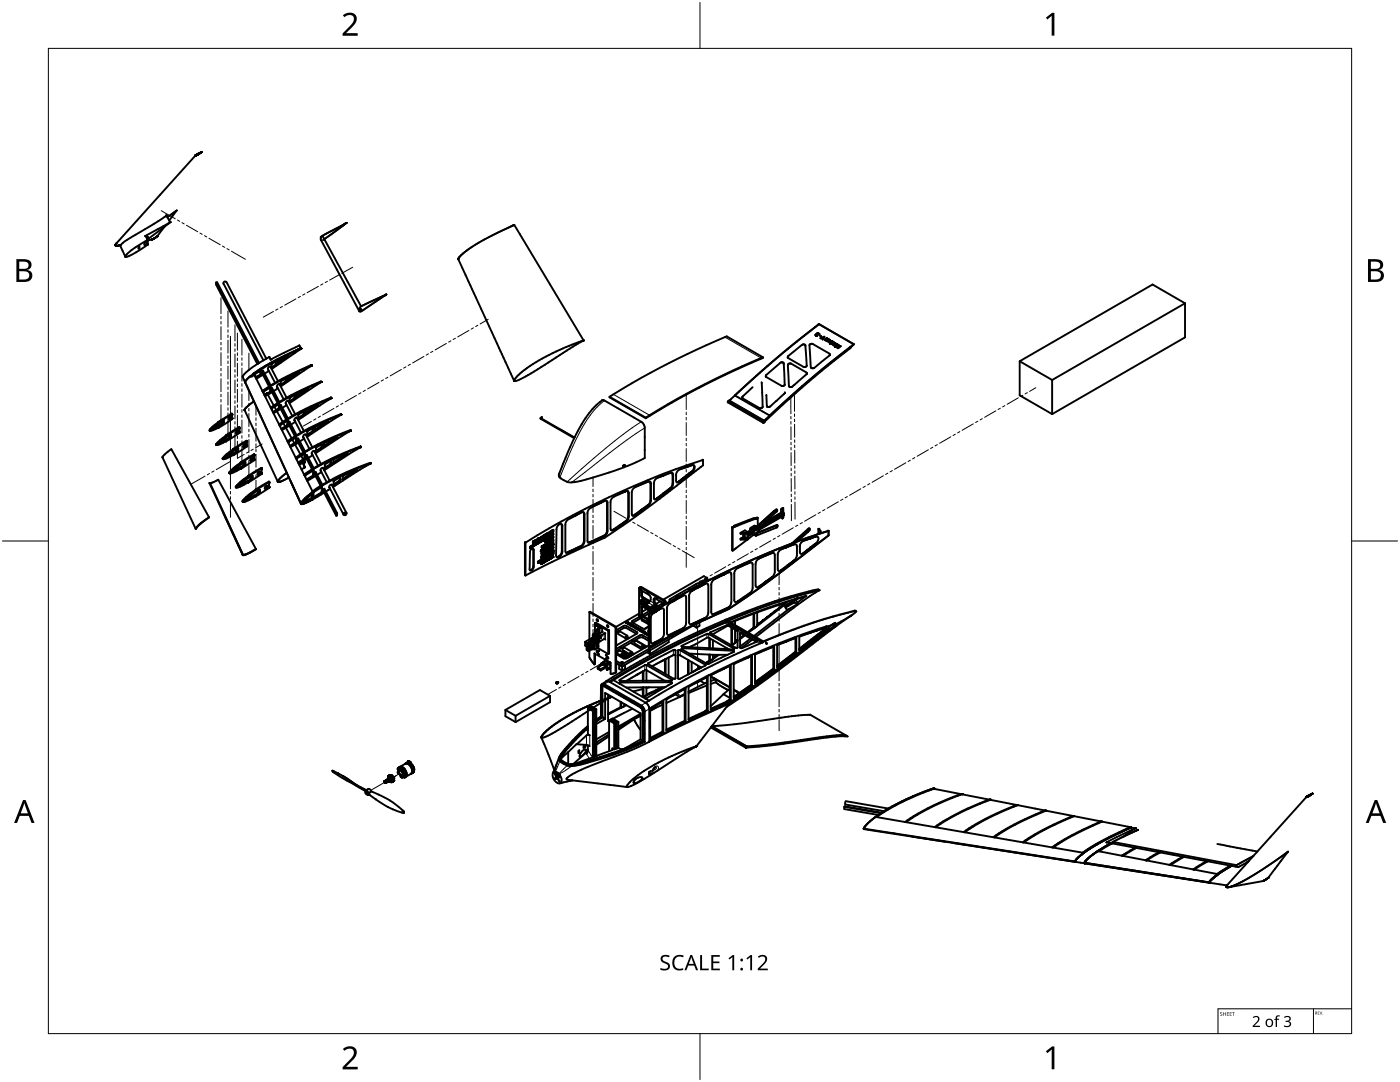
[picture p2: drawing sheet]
<svg xmlns="http://www.w3.org/2000/svg" width="279mm" height="216mm" viewBox="0 0 279 216" stroke-linecap="round" stroke-linejoin="round" font-family="sans-serif">
<g fill="none" stroke="#000" stroke-width=".38">
<path d="M39 31h.1M39 31l-15.8 17.6M39 31.1h.1M39.1 31h.1M39.1 30.9v.1M39.1 30.9h.1M39.2 31h-.1M39.2 30.9h-.1M39.2 30.9h.1M39.2 31h.1M39.3 31h-.1M39.3 30.8h.1"/>
<path d="M39.3 31h.1M39.3 30.9v.1M39.3 30.9h.1M39.4 30.9h-.1M39.4 30.8h.1M39.4 30.9h.1M39.4 30.7h.1M39.5 30.9h-.1M39.5 30.9h.1M39.5 30.7h.1M39.5 30.8v.1M39.5 30.8h.1"/>
<path d="M39.6 30.8h-.1M39.6 30.8h.1M39.6 30.7h.1M39.6 30.6h.1M39.7 30.7l-.1 .1M39.7 30.7h.1M39.7 30.6h.1M39.8 30.7h-.1M39.8 30.6h.1M39.8 30.7h.1M39.8 30.6v.1M39.8 30.5v.1"/>
<path d="M39.8 30.5h.1M39.9 30.6h-.1M39.9 30.5h-.1M39.9 30.6h.1M39.9 30.5h.1M40 30.5h-.1M40 30.5l-.1 .1M40 30.5h.1M40 30.4h.1M40.1 30.5h-.1M40.1 30.4h.1M40.1 30.5h.1"/>
<path d="M40.1 30.4v.1M40.2 30.4h-.1M40.2 30.4h.1M40.2 30.3h.1M23 48.9h.1M23 48.9v.1M23 49h.1M23 48.8v.1M23.1 48.8h-.1M23.1 48.8h.1M23.1 49h.1M23.1 48.7v.1"/>
<path d="M23.1 48.7h.1M23.2 49v.1M23.2 48.6l-.1 .1M23.2 49.1h.1M23.2 48.6h.1M23.3 49.1h.1M23.4 49l-.1 .1M23.5 49h-.1M23.5 49h.1M23.9 48.9l-.4 .1M23.9 48.9h.1M24 48.9l1 2.3"/>
<path d="M24 48.9l-.5 .1M24 48.9h.1M24.1 48.8l-.2 .1M24.2 48.8l-.2 .1M24.2 48.8h-.1M25 51.2h.1M25 51.2l.1 .1M25.1 51.3h.1M27.6 49.2l.2-.1v.4M27.6 49.2l.2 .3M27.6 49.2v.4l.2-.1M29 47.1h.1"/>
<path d="M29 48.3h.3v.2l-.2 .3-.3 .1v-.3zM29.1 47.1h.1M29.1 47.1l.4 .8M29.3 47.6l.3-.1-.1 .2h-.1M29.5 47.6h.1M29.5 47.9h-.1a13 13 0 0 0-4.4 3.3M29.5 47.9h.1M29.5 47.3h.1M29.5 47.3l.1 .2M29.5 47.9v.1M29.5 48.8a16.8 16.8 0 0 1-4.4 2.5M29.5 48v.7"/>
<path d="M29.5 48h.1M29.5 48.6v.1M29.5 48.7v.1M29.5 48.7h.1M30.3 47.8h.1M30.3 47.8l-.8 .2M30.4 47.8h.1M30.5 47.7v.1M30.5 47.7h.1M30.6 47.7h-.1M30.6 47.7h.1M30.7 47.6h.1"/>
<path d="M30.8 47.6h.1M30.8 47.5v.1M30.9 47.5h.1M31 47.5h-.1M31 47.4v.1M31 47.4h.1M31.1 47.4h.1M31.1 47.3v.1M31.2 47.3h-.1M31.2 47.3h.1M31.3 47.3h-.1M31.3 47.2v.1"/>
<path d="M31.3 47.2h.1M31.4 47.2h.1M31.4 47.1v.1M31.4 47.1h.1M31.5 47.1h-.1M31.5 47.1h.1M32.8 45.3l-1.4 1.9M32.8 45.3l-3.4 2.5M33.2 43l.8 1.3M33.2 43l-4.6 3a20.4 20.4 0 0 0-4.4 2.8M33.2 43h.1M33.9 44.4l-4.9 2.7"/>
<path d="M33.9 44.4l-1.1 .9M34 44.3l-.1 .1M34 44.3h.1M35.3 42l-1.6 2M35.3 42l-1.9 1.3M43.1 56.4l8.4 16.1M43.1 56.4l.2-.1 8.4 16.1M43.1 56.4v.4l8.3 15.8M44.6 56.6l8 15.3M45.2 56.3l-.5-.1-.1 .4M45.2 56.3l7.9 15.3-.5 .3M64 47.9l7.7 14.2"/>
<path d="M64.2 47.2l-.2 .1 .1 .2M64.3 47.1l-.3 .4v.4M68.7 44.8l-4.2 3.1M68.7 44.8h.1M68.9 44.6l-4.6 2.4 7.8 14.1M68.9 44.7l-.2 .1M68.9 44.6h.1M68.9 44.7h.1M69 44.5l-.1 .1M69 44.6l-.1 .1M69 44.5v.1M69.1 44.5h.1"/>
<path d="M76.8 59l-4.7 3.1M76.8 58.9l-4.7 2.2M76.8 58.9h.1M76.8 59h.1M76.8 58.9v.1M77 58.8l-.2 .1M77 58.8h.1M77.1 58.8h-.1M77.1 58.8h.1M91.5 51.7h.1M91.5 51.6v.1M91.5 51.7l11.1 24.2"/>
<path d="M91.5 51.6h.1M91.5 51.7v.1M91.6 51.4l-.1 .2M91.6 51.4h.1M93.1 50l-1.5 1.4M93.2 50h-.1M102.3 45l-5.5 2.7-3.6 2.3M102.3 45h.1M102.5 44.9l-.2 .1M102.5 44.9h.1M102.6 44.9h-.1M102.6 44.9h.1"/>
<path d="M102.6 44.9l13.9 23M48.9 76.2v.1M48.9 76.3l11.2 24.2M49 76.1l-.1 .1M49 76.4h.1M49 76.1h.1M49.7 75.3l-.7 .8M49.7 73.8l-.1 .1a2.25 2.25 0 0 0-1.2 1.3l.5 1M49.9 75.1l-1 1.1M49.9 75.1l-.2 .2M50.6 74.5l11.8 23.7M50.6 74.5l-.7 .6"/>
<path d="M50.9 74.7v.3M50.9 74.7h.1M51 74.6l-.1 .1M51.4 72.6l-1.7 1.2M51.5 72.5l-.1 .1M51.6 73.9l-1 .6v.2a.55 .55 0 0 1-.7 .4M51.6 73.9l-1 .6M51.9 73.7l-.3 .2M52 74.7l-1 .5M52.1 74.7h-.1M52.1 74.7h.1M52.1 73.9v.8"/>
<path d="M52.1 74.7l-1.1 .6M52.1 73.9l-1.2 .7M52.1 74.8l-1 .7M52.1 74.6v.1M52.1 73.9v.7M52.1 73.9h.1M52.1 74.6h.1M52.2 74.8h-.1M52.2 73.9h-.1M52.2 73.9h.1M52.2 74.8h.1M52.2 73.9v.9"/>
<path d="M52.2 73.5l-.3 .2M52.3 74v.5l1.4 2.6M52.3 74l.2-.1 1.5 3 .9-.5M52.3 74l1.6 3M52.5 74.8l-1.4 .8M52.6 71.9l-1.1 .6M52.6 78.2v.3M52.6 78.2h.1M52.6 78.1v.1M52.6 78.1h.1M53.2 78.5l-.5 .3M53.2 78.5h.1"/>
<path d="M53.3 78.5h.1M53.4 78.7l1.2 2.2M53.6 74l-.8 .6M53.7 71.3l-.6 .3M53.7 71.3h.1M53.8 71.3h.1M53.8 71.3l.2 .4M53.8 77.4l.1 .2M53.9 78.2l-1.1 .6M53.9 78.2h.1M53.9 78.1v.1M53.9 77.3l-1.3 .8"/>
<path d="M53.9 78.3l-1.1 .7M53.9 78.1h.1M53.9 77.3v.8M53.9 77.3h.1M53.9 78.3h.1M54 73.1l1.5 3M54 77.3h.1M54 77.3v.1M54 78.2l-.1 .1M54 77.4h.1M54 78.2h.1M54 77.4v.8"/>
<path d="M54 73.3v-.1a.42 .42 0 0 0-.4 .1 .42 .42 0 0 0-.1 .5M54 76.9l-1.6 1.1M54 71.7l.1 .1M54 71.7v.1M54.1 77.5v.5l1.3 2.4M54.1 77.5l.2-.1 1.4 2.8 .9-.5M54.1 77.5l1.5 2.8M54.2 72.7v.7M54.2 73.4h.1M54.2 72.7h.1M54.2 73.3h.1M54.2 72.6v.1"/>
<path d="M54.3 72.6h-.1M54.3 73.4h-.1M54.3 78.3l-1.4 .8M55.1 72.7l-.9 .6M55.1 72.7h.1M55.1 72.1h.1M55.1 72.6v.1M55.1 72.1v.5M55.1 72.1l-.8 .5M55.2 72.8l-.9 .6M55.2 72.1h.1M55.2 72.8h.1"/>
<path d="M55.2 72.1v.1M55.2 72.7v.1M55.2 72.2h.1M55.2 72.7h.1M55.2 72.2v.5M55.3 71.7l-3.1 1.8M55.3 71.7l-3.7 2.2M55.4 72.1v.4M55.4 72.1h.1M55.4 72.5h.1M55.4 72.4h.1M55.5 77.5l-.9 .5"/>
<path d="M55.5 72l-.1 .1M55.5 72.5h.1M55.5 72h.1M55.8 76.6l1.4 2.8M55.8 76.8v-.2a.43 .43 0 0 0-.5 .7M56 76.2v.6M56 76.8h.1M56 76.8v.1M56 76.1v.1M56 76.7v.1M56 76.9h.1M56 76.1h.1"/>
<path d="M56.1 76.9h-.1M56.1 76.9h.1M56.6 79.8l-.8 .5M56.9 70.9l-1.6 .8M57 76.1l-1 .6M57 75.6h.1M57 76.1h.1M57 76.1v-.5l-1 .5M57.1 75.5h.1M57.1 76.2l-1 .7M57.1 75.6h.1M57.1 76.2h.1"/>
<path d="M57.1 75.6v.6M57.3 79.5l-.6 .3M57.3 75.5v.4M57.3 75.9h.1M57.3 75.5h.1M57.4 75.9h.1M57.4 71.1l-2 1.3M57.4 75.8h-.1M57.4 75.4l-.1 .1M57.4 75.4h.1M57.4 76h.1M57.5 80l1.4 2.7"/>
<path d="M57.5 71l-2 1M57.5 71h.1M57.5 71.1l-2 1.4M57.5 71.1h.1M57.6 71h.1M57.6 71.1h-.1M57.8 79.4v.8M57.8 79.4h.1M57.8 79.4l1-.6v.6M58 70.4l-1.1 .5M58.8 79.4l-1 .7M58.8 79.4h.1"/>
<path d="M58.8 78.9h.1M58.9 79.5l-1.1 .7M58.9 78.8h.1M58.9 79.5h.1M58.9 78.8v.1M58.9 78.9h.1M58.9 78.9v.6M59.1 69.9l-1.1 .5M59.2 78.7v.5M59.2 78.7h.1M59.2 79.2h.1M59.2 79.1h.1"/>
<path d="M59.2 78.6v.1M59.3 78.6h-.1M59.3 70l-4.7 2.3-3.9 2.4M59.4 74.4l-2 1.4M59.5 69.7l-.4 .2M59.5 74.5l-2.1 1.5M59.6 74.4l-2.2 1M59.6 74.4h.1M59.6 74.5h-.1M59.6 74.5h.1M59.6 74.4v.1M59.7 68.9l-5.7 2.8"/>
<path d="M59.7 68.9l.4 .5M59.7 68.9h.1M59.8 69.6l-.3 .1M59.8 69.5v.1M59.9 69.5h-.1M59.9 69.5l-.1 .1M60 69.5h-.1M60 69.5h.1M60.1 69.6l-5.9 4M60.1 69.4l-.1 .1M60.1 69.4h.1M60.1 69.6h.1"/>
<path d="M60.2 69.6h-.1M60.2 69.5l-.9 .5M60.2 69.5h.1M61.3 77.7l-2.1 1.4M61.5 77.6l-2.2 1M61.5 77.6h.1M61.5 77.7l-2.3 1.5M61.5 77.7h.1M62.1 72.8l-4.2 2-3 1.6-1.4-2.8M62.1 72.8h.1M62.2 73l-2.5 1.1a43.5 43.5 0 0 0-7.3 4M62.2 73l-6.2 4.1"/>
<path d="M62.2 72.9v.1M62.2 72.9h.1M64.1 76.1l-4.3 1.9-3.2 1.7-1.3-2.6M64.1 76.1h.1M64.1 76.2l-6.3 4.3M64.1 76.2l-3.8 1.7-3.1 1.6M64.1 76.2h.1M64.2 76.2h-.1M66.1 79.3l-4.1 1.8-3.1 1.6M66.1 79.3h.1M66.1 79.5l-6.6 4.3M66.1 79.5l-2.2 .9a44.5 44.5 0 0 0-8.1 4.4"/>
<path d="M66.1 79.5h.1M71.8 61.9h.1M71.8 61.9v.1M71.8 62h.1M71.9 61.9h.2v.2h-.2zM72 61.9l.1 .1zM72 61.7h.1M72 61.7l.1 .2M72.1 61.1a.8 .8 0 0 0-.3 1.1l.3-.1M72.1 61.9v.1M102.6 75.9v.1M102.6 76h.1"/>
<path d="M116.5 67.9l-10.9 6.9-2.1 1-.8 .2M116.5 67.9h.1M116.5 67.9l-4.6 1.8-4.3 2.2-3.4 2.3-1.1 1-.5 .8M120.1 79.9h.5l7.6 4.5a2.27 2.27 0 0 1 .5 2v5l-4.6 2-6.1 2a12.4 12.4 0 0 1-4.8 .8M120.1 79.9a18.9 18.9 0 0 0-5.5 7.5M121.7 79.2v.1l7.2 4.2M121.7 79.2l7.2 4.1M146.7 78.9l-1.4 1.1M146.7 78.9l6.9 4M148.1 79.4l3.5 2a.47 .47 0 0 0 .6-.3M148.2 79.1l-.1 .3M150.2 77.3l-2 1.8"/>
<path d="M152 76.3v.1M152 76.4l.1 1.9M152.1 78.4l.1 2.7M152.2 71.3l-7.2-4.2-6.2 2.8-6.3 3.1-5.4 2.9-5.4 3.3M152.2 71.3l-6.2 2.8-6.3 3-5.3 2.9-5.5 3.3M152.2 71.3v.1l-6.6 3-6.1 3-5.3 2.9-5.3 3.2M152.8 75.1l.1 .1M152.9 78.8h.1M152.9 78.8l.1 2.3M155 80l-1.4 1.2-.5-.1M155.7 72.4l-2.8 2.4-.1 .3M155.7 72.4l.4-.1 .3 .1"/>
<path d="M156.4 72.5v.1M156.4 72.5l.2 4.2a.46 .46 0 0 1-.7 .3l-3-1.8M156.5 78.6l-1.6 1.4M156.6 78.3v.1M156.7 78.4l-.2 .1M157.2 71.3v.1M157.2 71.3h.1M157.2 72.9l.3 4.2M157.2 72.8a.46 .46 0 0 1 .7-.2l3 1.7M157.3 71.1l-.1 .2M157.3 71.1h.1M157.5 77.1h.1"/>
<path d="M157.5 77.1l.1 .1M157.6 77.2h.2M157.8 77.2h.1M157.8 79.1l-4.2 3.8M157.8 79.1h.1M160 68.8l-2.7 2.3M160.1 68.8a.41 .41 0 0 1 .4-.1 .41 .41 0 0 1 .3 .4M160.1 77.1l-2.3 2M160.7 69.1l.3 3.8a.45 .45 0 0 1-.7 .3l-3-1.8M160.9 74.3l.1 .2M160.9 74.7l-2.8 2.4-.3 .1M161 74.6l-.1 .1"/>
<path d="M161 74.5v.1M162.7 66.8v.1M162.7 66.9l.1 .1M162.8 66.8h-.1M162.8 66.8h.1M162.8 66.9h.1M162.8 67h.1M162.9 67h.1M162.9 66.8h-.1M162.9 66.9h.1M162.9 66.9l.2 .1M162.9 66.8h.1"/>
<path d="M162.9 66.7l-.1 .1M162.9 66.7l.1 .1M162.9 66.7h.1M162.9 67.1h.2M163 66.7v.1M163 66.8h.1M163 66.6h.1M163 66.7h.1M163.1 66.8h.1M163.1 66.7v.1M163.1 66.6v.1M163.1 66.5l-.1 .1"/>
<path d="M163.1 66.6h.1M163.1 66.7h.1M163.1 66.5h.1M163.1 66.5h.3M163.1 66.7l.1 .1M163.2 66.6h-.1M163.2 66.8h-.1M163.2 66.5h.1M163.2 66.5v.1M163.2 66.5l.2 .2M163.4 66.6l.1 .1M163.6 67l.3 .1z"/>
<path d="M163.7 67.5l.7-.2-.3 .4M164.5 67.2l-.8 .3M164.5 67.2l-.4 .5M164.6 67.8l.1 .1M164.6 67.8l.2 .1M164.7 67.9h.1M164.8 67.9h.1M164.8 67.6l.1 .1M164.8 67.6h.1M164.8 67.7h.1M164.9 67.9h.1M164.9 67.6h.1"/>
<path d="M164.9 67.7v.1M164.9 67.5v.1M164.9 67.8h.1M164.9 67.6l.1 .2M165 67.6h-.1M165 67.9h.1M165 67.5h-.1M165 67.6h.1M165 67.5h.1M165 67.5l.2 .1M165 67.8h.1M165.1 67.6l.2 .1"/>
<path d="M165.2 67.6v.1M165.2 67.7h.1M165.4 67.8h.1M165.4 67.8l-.4 .2 .4-.2M165.5 67.8h.1M165.5 67.8h-.1M165.5 67.8l.2 .1M165.5 67.9h.1M165.5 67.8l.1 .1M165.6 68l-.3 .2 .3-.2M165.6 67.9v.1M165.6 67.9h.1"/>
<path d="M165.6 70.7l-.1-.1-3.3-1.9a.45 .45 0 0 0-.7 .2l.3 4.4a.52 .52 0 0 0 .7 .1l3.1-2.6M165.6 68.4h.2M165.6 70.8h.1M165.6 70.7v.1M165.7 68h-.1M165.7 68h.1M165.7 67.9h.1M165.7 67.9v.1M165.8 68.5h-.1M165.8 68.4h.1M166 68.6l.1 .1M166 68.6h.1"/>
<path d="M166.1 68.7h.1M166.1 68.6l.1 .1M166.1 68.2l-.3-.1-.2 .1v.2M166.1 68.1v.1M166.1 68.6h.1M166.1 68.2h.1M166.1 68.5l.3-.2-.4 .3M166.1 68.5v.1M166.2 68.7h.1M166.2 68.2h-.1M166.2 68.2l-.6 .4 .1-.1M166.2 68.6v.1"/>
<path d="M166.3 68.7l.1 .1M166.3 68.7h-.1M166.3 68.7h.1M166.4 68.6l.3-.1-.3 .2M166.4 68.6l-.1 .1M166.4 68.8h.1M166.4 68.7v.1M166.4 68.7h.1M166.4 68.9h.1M166.5 68.9h.1M166.6 68.9h-.1M166.6 68.8h-.1"/>
<path d="M166.6 68.8l.4-.2-.5 .3M166.6 68.9h.1M166.6 69.1h.1M166.6 69.1v.1M166.6 69.2h.1M166.7 69.2h.1M166.7 69.1v.1M166.7 69.1h.1M166.7 69l.5-.3zM167.3 69.4h.1M167.3 68.9l-.5 .3 .5-.4v.6M167.3 69l-.1 .5 .6-.4-.5 .3"/>
<path d="M167.3 68.9h.1M170.3 68.8l-5.8 4.5-4.4 3.8M170.4 68.7h.1M170.4 68.7l-7-4-8.5 6.8-8.2 7.4M170.4 68.7l-.1 .1M170.4 68.7l-.7 .7-9 7.4-8.1 7.3M203.5 72.1l6.5 3.7M203.5 72.1v6.8l6.5 3.7M210 75.8v6.8M236.5 60.5l-26.5 15.3M236.5 60.5v6.8l-26.5 15.3M236.5 60.5l-6.5-3.7-26.5 15.3"/>
<path d="M32.4 91.3l6.7 14.2M32.4 91.2v.1M32.4 91.2l.7-.7 1.1-.9 7.5 13.6M41.8 96.4l6.6 14.3M41.8 96.4h.1M41.9 96.4h-.1M41.9 85.7l-.1 .3M41.9 85.7l.1 .1M41.9 96.4h.1M41.9 96.4l6.6 14.3M42 85.8l-.2 .2M42 96.4l1.6-.7 7.5 13.8"/>
<path d="M42.4 85.6h.1M42.4 85.5v.1M42.5 85.6h.1M43.1 88.7l.1 .1M43.1 88.7h.1M43.2 88.8h.1M43.2 88.5l.1 .2M43.2 88.5l-.1 .2M43.3 88.7l-.1 .1M43.6 85.2v.2M43.6 84.3v.1M43.6 84.3l-1.7 1.4"/>
<path d="M43.6 84.3h.1M43.6 85.4l-1.8 .6M43.6 84.4l-1.6 1.4M43.7 88.4v.1M43.7 88.4h.1M43.8 88.5h.1M44.1 83.9l-.6 .3M44.1 84l-.5 .3M44.2 84.6l-1.7 .9M44.2 84.6h.1M44.2 84.1l-1.8 1.5M44.3 84.6h-.1"/>
<path d="M44.3 84.8l-1.8 .8M44.3 84.6h.1M44.3 84.1v.5M44.3 84.1h.1M44.3 84.7v.1M44.3 84.7h.1M44.3 84.1v.6M44.4 91.5l.1 .1M44.4 91.5h.1M44.5 91.6h.1M44.5 84l.2-.1v.4l-.2 .1zM44.5 91.4l.1 .1"/>
<path d="M44.5 91.4l-.1 .1M44.6 91.5l-.1 .1M44.6 84.2l-.1 .1M44.6 83.9v.3M44.6 84.2l.1 .1M45 91.2v.1M45 87l.1 .1M45 86.9v.1M45 86.9h.1M45 87l-1.8 1.5M45 86.9l.1 .1M45 91.3h.1"/>
<path d="M45.1 91.2h-.1M45.1 91.2h.1M45.1 88v.1M45.1 91.3h.1M45.1 87.1l-1.8 1.6M45.1 88.1l-1.4 .6-.5 .1M45.1 87h.1M45.1 87v.1M45.1 88.1h.1M45.5 86.6l-.5 .3M45.6 87.4l-1.8 .9M45.7 87.4h-.1"/>
<path d="M45.7 87.5l-1.9 1M45.7 86.8l-1.9 1.5M45.7 87.3v.1M45.7 87.3h.1M45.7 86.8v.5M45.7 87.5h.1M45.7 86.8h.1M45.7 94.3l.1-.1 .1 .1M45.7 94.3l.1 .1M45.7 94.3h.1M45.8 86.8h.1M45.8 86.8v.1"/>
<path d="M45.8 87.4l-.1 .1M45.8 87.4h.1M45.8 86.9v.5M45.8 94.4l.1 .1M45.8 94.4h.1M45.8 94.5h.2M45.9 83.1h.2l.1 .2-.3 .3-.2 .1v-.3zM45.9 94.3l-.1 .1M45.9 86.7l.2-.1v.5l-.2 .1zM46 94l-.2 .2M46 87l.1 .1M46 87h-.1"/>
<path d="M46 86.7v.3M46.1 83.1l-.1 .3-.4 .2M46.3 82.7l-2.2 1.3M46.3 82.6l-2.2 1.2M46.3 82.6h.1M46.3 82.6l.1 .1M46.3 83.7l-2.7 1.7M46.3 83.4h.1M46.3 82.7h.1M46.4 82.7h.1M46.4 94.1h.1M46.4 94h.1"/>
<path d="M46.4 82.7l-.1 .7M46.4 83.4h.1M46.4 83.5h.1M46.4 83.5l-.1 .1M46.5 89.6l.1 .2M46.5 89.6h.1M46.5 89.6l-1.1 .9-.9 .9M46.5 89.6l.1 .1M46.6 90.8h.1M46.6 89.8l-1.2 .8-.8 .9M46.6 90.8l-1.5 .7-.6 .1M46.6 89.7h.1"/>
<path d="M46.6 89.7v.1M46.9 89.3l-.4 .3M47 97.1l.1 .2M47 97.1h.1M47.1 90.2l-1.9 .9M47.1 90.2h.1M47.1 97.3h.1M47.1 90.1v.1M47.1 90.1h.1M47.1 90.3l-2 1M47.1 97l.1 .2M47.1 97l-.1 .1"/>
<path d="M47.1 89.6l-2 1.6M47.1 89.6v.5M47.2 90.3h-.1M47.2 89.5l-.1 .1M47.2 86l.3-.2 .1 .1-.4 .6-.1-.2zM47.2 89.5h.1M47.2 97.2l-.1 .1M47.2 90.2v.1M47.2 89.6h.1M47.2 89.6v.6M47.2 90.2h.1M47.4 89.5l.1-.1v.4l-.1 .1z"/>
<path d="M47.5 89.7v.1M47.5 89.7l-.1 .1M47.5 89.4v.3M47.5 85.9v.2l-.4 .3M47.7 96.9h.1M47.7 85.3l-2.2 1.3M47.7 85.2v.1M47.7 85.2h.1M47.8 86.4l-2.7 1.7M47.8 85.2v.1M47.8 85.3h.1M47.8 85.3v.1"/>
<path d="M47.8 86.4h.1M47.8 85.4l-2.7 1.6M47.8 85.4h.1M47.8 86.3v.1M47.8 85.5v.7M47.9 85.4l-.1 .1M47.9 86.3h-.1M47.9 86.2h.1M47.9 86.2v.1M48 92.3l-2 1.7M48 92.3l.1 .2M48 92.3h.1"/>
<path d="M48 92.3l.1 .1M48.1 93.5v.1M48.1 92.4h.1M48.1 92.4v.1M48.1 93.6h.1M48.1 92.5l-1.4 1-.8 .8M48.1 93.6l-2.1 .9M48.3 92.1l-.3 .2M48.3 92.2l-.2 .2M48.5 99.9l-.1 .2M48.5 99.9v.1M48.5 92.9l-2 1"/>
<path d="M48.5 92.9h.1M48.6 92.9h-.1M48.6 92.9h.1M48.6 92.3l-2.2 1.8M48.6 92.3v.5M48.6 92.8v.1M48.6 92.3h.1M48.6 93.1l-2.2 1M48.6 93v.1M48.6 93h.1M48.6 92.3v.7M48.8 88.6h.2l.1 .3-.3 .3h-.2l-.1-.2z"/>
<path d="M48.8 81.8h.1M48.8 81.8l6.6 14.3M48.8 92.3l.2-.1v.4l-.2 .1zM48.8 81.8v.1M48.9 81.6l-.1 .2M48.9 81.6h.1M48.9 92.5l-.1 .1M48.9 92.2v.3M48.9 92.5l.1 .1M49 88.6l-.1 .3-.4 .2M49 99.8h.1M49 99.7h.1"/>
<path d="M49.1 99.8h-.1M49.1 88l-2.2 1.4M49.2 88h.1M49.3 88v.1M49.3 88.1l-2.7 1.6M49.3 88.1h.1M49.3 88.9h.1M49.3 89l-2.7 1.8M49.3 88.1v.7M49.3 89h.1M49.3 88.9v.1M49.5 95l-1.6 1.2-.8 .8"/>
<path d="M49.5 95l.1 .1M49.5 95h.1M49.5 96.2l.1 .1M49.6 95.1h.1M49.6 96.3h.1M49.6 95.1l-1.6 1.2-.8 .9M49.6 96.3l-1.8 .9-.7 .1M49.7 94.8l-.2 .2M49.7 95l-.1 .1M49.9 95.7l-2.1 1.1M49.9 95.7h.1M50 95.7h-.1"/>
<path d="M50 95.7h.1M50 95l-2.3 1.9M50 95.6v.1M50 95h.1M50 95v.6M50 91.6l.3-.2 .2 .1-.4 .5-.1-.1zM50.1 95h.1M50.1 95.8l-2.4 1.1M50.1 95.7v.1M50.1 95v.7M50.3 95l.1-.1v.5l-.1 .1zM50.4 95.3v.1"/>
<path d="M50.4 95.3h-.1M50.4 95v.3M50.4 91.4l-.1 .3-.3 .2M50.7 80.1l-1.8 1.5M50.7 91.6l.1 .1M50.7 91.8l-2.6 1.8M50.7 90.7l-2.4 1.4M50.7 90.7h.1M50.7 90.7l.1 .1M50.8 91.8h-.1M50.8 90.8l-2.5 1.5M50.8 90.8h.1"/>
<path d="M50.8 90.8l-.1 .8M50.8 91.7h.1M50.8 91.7v.1M51 97.7l-1.7 1.3-.8 .9M51 97.7l.1 .2M51 98.9l.1 .2M51 97.7h.1M51.1 97.9l-1.7 1.2-.9 .9M51.1 99.1l-1.8 .8-.8 .3M51.1 97.6l-.1 .1M51.4 98.5l-2.3 1.1M51.4 98.5h.1"/>
<path d="M51.5 97.8l-2.5 1.9M51.5 97.8l-.1 .7M51.5 94.3l.3-.2 .2 .1-.4 .6-.2-.2zM51.5 97.8h.1M51.5 98.5l-2.4 1.3M51.5 98.5h.1M51.5 97.8v.7M51.7 97.8l.2-.1v.5l-.2 .1zM51.8 98.1l.1 .1M51.8 98.1h-.1M51.8 97.8v.3M51.9 94.1l-.1 .3-.4 .3"/>
<path d="M52.1 93.4l-2.4 1.5M52.2 93.5l-2.5 1.5M52.2 93.4h-.1M52.2 93.4h.1M52.2 94.3h.1M52.2 94.3l.1 .1M52.2 93.4l.1 .1M52.2 93.5h.1M52.3 93.5h.1M52.3 93.6l-.1 .7M52.3 93.6h.1M52.3 94.4h.1"/>
<path d="M52.3 93.5v.1M52.3 94.5l-2.7 1.8M52.3 94.4v.1M52.9 97.1l.3-.2 .2 .1-.1 .4-.3 .2-.2-.2zM53.3 96.9l-.1 .4-.4 .2M53.6 96.1l-2.5 1.6M53.7 96.1h-.1M53.7 96.1h.1M53.7 97v.1M53.7 97h.1M53.7 97.1h.1M53.7 97.1l.1 .1"/>
<path d="M53.7 97.4l-2.6 1.7M53.7 96.1l.1 .1M53.7 97.3v.1M53.8 96.2l-2.7 1.6M53.8 96.2h.1M53.8 97.3h-.1M53.8 96.4l-.1 .6M53.8 96.3v.1M53.8 96.2v.1M53.8 96.3h.1M53.8 97.3h.1M53.8 97.2h.1"/>
<path d="M53.8 97.2v.1M54.3 81.5v.3M54.3 81.5h.1M54.6 80.9l-.6 .5M54.8 81.2l.3 .6M55.3 82.1l1.1 2.1M55.3 82.1l-.7 .4M55.4 96.1h.1M55.4 80.4l-.8 .5M55.5 96.2h.1M55.6 80.7v.2M55.6 95.8l-.2 .2"/>
<path d="M55.6 95.8h.1M55.6 96.2h-.1M55.6 81.5l-1.1 .7M55.6 81.7l-1.1 .6M55.6 81.5h.1M55.6 96.2h.1M55.6 80.7v.8M55.6 80.6l-1.3 .9M55.7 81.7h-.1M55.7 80.6h-.1M55.7 80.6h.1M55.7 81.6v.1"/>
<path d="M55.7 80.6v.1M55.7 81.6h.1M55.7 80.7h.1M55.7 80.7v.9M55.7 80.2l-.3 .2M55.8 80.3l-1.7 1.2M55.9 80.9l.1-.1 1.5 2.7-.2 .1M55.9 80.9v.4l1.2 2.4M55.9 80.9l1.4 2.7M55.9 84.9v.2M55.9 84.8v.1M56 96.1l-.4 .1"/>
<path d="M56 96.1h.1M56 81.6l-.8 .5M56.6 84.4l.3 .7M57 80.4l1.3 2.6-.9 .5M57 85.4l-.7 .5M57.1 83.7l-1.4 1M57.2 80.9l-.9 .5M57.2 94.3l-1.6 1.5M57.3 84v.2M57.3 83.6l-.2 .1M57.3 84.9l-1.2 .7M57.3 84.9h.1"/>
<path d="M57.3 84.8v.1M57.3 84l-1.4 .8M57.3 84.8h.1M57.3 84v.8M57.3 84h.1M57.4 84h-.1M57.4 84h.1M57.4 85l-1.2 .7M57.4 85h.1M57.4 84.9v.1M57.4 84v.9M57.4 84.9h.1"/>
<path d="M57.6 80.1l-.2-.2-.1 .1-.3 .3 .1 .3M57.6 88.3v.2M57.6 88.2v.1M57.6 88.2h.1M57.6 84.2l.2-.1 1.4 2.7M57.6 84.2l1.4 2.7M57.6 84.2v.5l1.3 2.4 .1-.2M57.6 95.3l-1.6 .8M57.7 84.9l-.6 .5 1.1 2.1-.8 .6M57.8 80.2h.1M57.8 80.1h.1M58.4 87.7l.3 .7"/>
<path d="M58.4 96.9v.1M58.5 97.1h.1M58.7 83.8l1.4 2.5 .6-.3M58.8 87.1l-.6 .4M58.9 88.7l1.1 2-1 .6M58.9 88.7l-.9 .5M58.9 82.7l-.6 .3M58.9 84.2l-.8 .5M59 87.3l.1 .2M59 88.3l-1.2 .7M59 88.2v.1M59.1 88.2h-.1"/>
<path d="M59.1 88.2h.1M59.1 87.3l-1.5 .9M59.1 88.4l-1.2 .7M59.1 87.3h.1M59.1 87.3v.9M59.1 88.4h.1M59.1 88.3v.1M59.1 88.3h.1M59.1 87.3v1M59.2 86.8l-.2 .1M59.2 91.6v.2M59.2 91.5v.1"/>
<path d="M59.2 83.3l1.5 2.7M59.3 91.5h-.1M59.3 91.4v.1M59.3 83.5l-.1-.2-.2 .1-.2 .3v.2M59.4 87.6l.1-.1 1.4 2.6M59.4 87.6l1.3 2.6M59.4 87.6v.4l1.1 2.3 .2-.1M59.5 88.3l-.7 .4M59.5 82.8v.7M59.5 82.8h.1M59.5 83.5h.1M59.5 83.4h.1"/>
<path d="M59.6 82.7l-.1 .1M59.6 83.5h.1M59.6 82.7h.1M60 86.4l-.8 .5M60.1 91l.4 .7M60.4 92.4l-.7 .3M60.4 92.4l.4 .7M60.4 92.4h.1M60.5 87.2l1.3 2.4M60.5 90.3l-.6 .4M60.6 82.7l-1.1 .7M60.6 82.7h.1"/>
<path d="M60.6 82.1l-1 .6M60.6 82.1v.6M60.6 82.9l-1 .6M60.6 82.1v.1M60.6 82.9h.1M60.6 82.8v.1M60.7 82.1h.1M60.7 82.8h-.1M60.7 82.1v.1M60.7 82.8h.1M60.7 82.2h.1M60.7 82.2v.6"/>
<path d="M60.7 87.5l-.9 .6M60.7 90.6l.1 .1M60.7 91.6l-1.2 .7M60.7 92.2l-.3 .2M60.7 92.2h.1M60.7 91.5v.1M60.7 93.3l-.5 .4M60.7 93.3h.1M60.8 90.6l-1.5 .8M60.8 91.7l-1.3 .7M60.8 91.5h-.1M60.8 91.4v.1"/>
<path d="M60.8 90.6v.8M60.8 90.6h.1M60.8 93.3h.1M60.8 92.2h.1M60.8 91.7h.1M60.8 92.3l-.1 .7M60.8 92.2l-.2-.3-1 .7M60.8 93.2h.1M60.8 92.3h.1M60.8 93.1h.1M60.8 91.6v.1M60.8 91.6h.1"/>
<path d="M60.8 90.6v1M60.9 90.1l-.2 .1M60.9 94.9v.2M60.9 94.9h.1M61 86.7l1.3 2.6M61 82v.5M61 82.5h.1M61 82h.1M61 86.8l-.1-.1-.3 .2-.1 .4M61.1 81.9l-.1 .1M61.1 82.5h-.1M61.1 90.9l.1-.1 1.4 2.6 .9-.5"/>
<path d="M61.1 90.9l1.3 2.6M61.1 90.9v.4l1.2 2.3M61.1 81.9h.1M61.1 82.5h.1M61.2 91.6l-.6 .3M61.3 86.1v.7M61.3 86.1h.1M61.3 86.8h.1M61.4 86.8h.1M61.7 89.6l-.8 .5M61.8 98.7l-1.5 1.5M62 98.7l.3 .6"/>
<path d="M62 98.5l-.2 .2M62.2 90.5l1.3 2.4 .6-.3M62.2 99.3l-1.5 .8M62.2 99.3h.1M62.3 93.6l-1.6 1.1M62.3 98.5h.1M62.3 99.3h-.1M62.3 99.3h.1M62.3 98.4l-1.7 1.7M62.3 99.2v.1M62.3 99.2h.1M62.3 98.4v.8"/>
<path d="M62.3 98.4h.1M62.3 89.2l-.5 .4M62.3 99.4l-1.7 .8M62.4 86.1l-1.1 .6M62.4 99.4h-.1M62.4 98.4v.1M62.4 98.5v.8M62.4 99.4h.1M62.4 99.3v.1M62.4 86.1h.1M62.4 86v.1M62.4 85.5h.1"/>
<path d="M62.4 90.8l-.9 .6M62.4 86h.1M62.4 99.7l-2 .8M62.4 85.4l-1.1 .7M62.4 98.2h.1M62.4 98.2l-1.6 1.3-.7 1M62.4 98.2l-.4 .3M62.4 99.7l-.8 .4a2.19 2.19 0 0 1-1.5 .5M62.4 85.4v.6M62.4 93.9l.1 .2M62.4 94.9l-1.2 .8M62.4 93.5l-.1 .1"/>
<path d="M62.5 85.4h.1M62.5 94.9h-.1M62.5 86.1l-1.1 .7M62.5 94.9h.1M62.5 93.9l-1.6 1M62.5 86.1h.1M62.5 85.5v.6M62.5 94.8v.1M62.5 93.9v.9M62.5 93.9h.1M62.5 95l-1.3 .8M62.5 95h.1"/>
<path d="M62.6 93.9h.1M62.6 94.9l-.1 .1M62.6 93.9v1M62.6 98.3v1M62.6 99.3h.1M62.6 98.2v.1M62.6 99.2h.1M62.6 93.4l-.2 .1M62.7 90l1.4 2.6M62.7 90.1l.1-.1a.42 .42 0 0 0-.5 .2 .42 .42 0 0 0 0 .4M62.8 94.3l.2-.1 1.3 2.5M62.8 94.3l1.4 2.5"/>
<path d="M62.8 94.3v.4l1.2 2.2 .2-.1M62.9 85.8h.1M62.9 85.3v.5M62.9 85.8v.1M62.9 85.2v.1M62.9 85.2h.1M62.9 85.9h.1M62.9 95l-1.6 1M63 89.4v.6M63 90.1h.1M63.1 90.1h.1M63.1 89.3l-.1 .1"/>
<path d="M63.1 89.3h.1M63.3 80.9l-2.3 1.5M63.5 80.8l-2.4 1.1M63.5 80.8h.1M63.5 80.9l-2.4 1.6M63.5 80.9h.1M63.5 80.8v.1M64 93.8l1.2 2.4-.9 .5M64 96.9l-1.6 1.1M64.1 89.3l-1.1 .7M64.1 89.3h.1M64.1 98.3l-1.5 .9"/>
<path d="M64.1 97.2l.1 .2M64.2 94.2l-.9 .5M64.2 89.3h-.1M64.2 89.3h.1M64.2 88.7h.1M64.2 98.2h.1M64.2 89.2v.1M64.2 89.2h.1M64.2 89.2v-.5l-1.1 .6M64.2 98.4l-1.6 .9M64.2 89.4l-1.1 .7M64.2 97.2v1"/>
<path d="M64.2 97.2l-1.6 1M64.2 89.4h.1M64.2 97.2h.1M64.2 98.4h.1M64.2 88.7v.7M64.3 97.2h.1M64.3 98.3l-.1 .1M64.3 98.3h.1M64.3 97.2v1.1M64.3 96.7l-.1 .1M64.4 96.9l-2 1.3M64.4 96.8v.1"/>
<path d="M64.5 93.3l1.3 2.6-.6 .3M64.5 93.5l-.2-.2-.1 .1-.2 .3v.3M64.6 97.6l.1-.1 2.6 4.9M64.6 97.6v.4l2.5 4.9M64.6 97.6l2.5 4.8M64.7 88.5v.5M64.7 89.1h.1M64.7 88.4v.1M64.7 98.3l-2.3 1.4M64.7 88.4h.1M64.7 93.8h.1M64.8 92.7v.7"/>
<path d="M64.8 93.4h.1M64.8 92.7h.1M64.9 92.6l-.1 .1M65.3 84.1l-2.4 1.6M65.3 84.1l-2.4 1.1M65.4 84.2l-2.5 1.7M65.4 84.1h-.1M65.4 84.2h.1M65.4 84.1h.1M65.5 84.1l-.1 .1M65.7 97.2l2.9 5.5M65.9 97.5l-.9 .6"/>
<path d="M66 92.6l-1.2 .7M66 92.6h.1M66 92l-1.1 .6M66 92.8l-1.2 .6M66 92.5v.1M66 92v.5M66 92.7v.1M66 92h.1M66 92.7h.1M66.1 92.7h-.1M66.1 92v.7M66.2 96.7l2.9 5.7"/>
<path d="M66.3 96.9v-.1a.4 .4 0 0 0-.5 .1 .4 .4 0 0 0 0 .4h-.1M66.5 92.4h.1M66.5 91.7v.7M66.6 91.7h-.1M66.6 92.4h-.1M66.6 96.1v.6M66.6 96v.1M66.6 96.7h.1M66.6 91.7h.1M67.2 87.3l-2.5 1.7M67.2 87.3l-2.5 1.1M67.3 87.3h-.1"/>
<path d="M67.3 87.2v.1M67.3 87.3h.1M67.3 87.3l-2.6 1.8M67.4 87.3h-.1M67.4 87.3h.1M67.8 95.9l-1.2 .7M67.8 95.9h.1M67.8 95.3l-1.2 .7M67.8 96.1l-1.2 .6M67.8 95.8v.1M67.8 95.3v.5M67.8 95.3h.1"/>
<path d="M67.8 96v.1M67.9 95.3h.1M67.9 96h-.1M67.9 96h.1M67.9 95.3v.7M68 82.6l-4.1 1.8-3.2 1.6M68 82.6h.1M68.1 82.8l-6.8 4.4M68.1 82.7l-5.9 2.6-2.9 1.6-1.9 1.3M68.1 82.7v.1M68.1 82.7h.1M68.4 95v.7"/>
<path d="M68.4 95h.1M68.4 95.7h.1M68.4 94.9v.1M69.1 90.6l-2.6 1.7M69.3 90.5l-2.7 1.2M69.3 90.5h.1M69.3 90.6l-2.7 1.8M69.3 90.6h.1M69.3 90.5v.1M69.9 86l-6.9 4.5M69.9 85.8l-3.7 1.6-3.9 1.8M69.9 86l-1.9 .7a44 44 0 0 0-8.9 4.8"/>
<path d="M70 85.9l-.1 .1M70 85.9h.1M71.1 93.8l-2.7 1.8M71.2 93.7l-2.8 1.2M71.2 93.9l-2.8 1.8M71.3 93.8l-.1 .1M71.3 93.8h.1M71.9 89.1l-3.9 1.6-3.9 1.9M72 89.1h-.1M72 89.1v.1M72 89.2l-7.3 4.6M72 89.2l-3 1.2-3.3 1.5-2.8 1.5-2.2 1.4"/>
<path d="M72 89.2h.1M73.9 92.4l.1 .1M73.9 92.4l-4.6 1.8-3.5 1.7M73.9 92.4h.1M73.9 92.5l-7.4 4.7M74 92.5l-5.1 2-4.5 2.3M74 92.5h-.1M74 92.5h.1M108 83.5h.1M108 83.5l6.7 3.8M108.1 83.3l.1 .1M108.1 83.2l-.2 .2 .1 .2 6.6 3.8"/>
<path d="M108.2 83.3l-.2 .2M111.5 94.8l.2 .5 1.5 .8M112.4 92.5l-.9 2.3M114.6 87.4l-2.2 5M120.7 99.9h.4l.1 .3 .1 5.7M120.7 99.9l-.9 .5M121 99.9l.1 .3v5.9l-.5 .8M124.3 93h.1M124.4 92.9l-.1 .1M124.4 92.9l.3-.1v.1M124.4 92.9h.1M124.6 92.8l.1 .1"/>
<path d="M124.7 92.9l-.4 .1M124.8 98.1h-.1M124.8 98.1h.1M124.8 98.1v-.1a.38 .38 0 0 1 .5 0 .38 .38 0 0 1 .2 .4l-.1 5.1-.4 .6-2.4 1.6a.44 .44 0 0 1-.4 .1 .44 .44 0 0 1-.4-.3v-5.3a2.44 2.44 0 0 1 2-1.7l.9-.4M125.2 98l.1 .3M125.4 98.3v4.7M126.7 97.2l-.3 .3-.3 .6v4.6a.4 .4 0 0 0 .6 .1M128.9 83.3v.2M129.4 96.1l.4 .1 .1 .3M129.4 96.1l-2.6 1.1M129.7 96.1l.1 .3M129.8 99.8l-.2 .6-.3 .4"/>
<path d="M129.8 96.4v3.4M129.9 99.9l-.1 .4-.4 .6M129.9 96.5v3.4M130.5 99.3v.2a.38 .38 0 0 0 .6 .1M130.5 96.4v2.8M131.1 99.5l-.5 .1M131.1 99.5h.1M132.2 95l-.2 .1a1.99 1.99 0 0 0-1.5 1.4M132.2 95h.1M132.4 98.4l-1.3 1.1M132.4 98.4h.1M132.5 98.4h-.1"/>
<path d="M132.5 98.5l-1.3 1M132.6 98.5h-.1M132.6 98.5h.1M132.6 98.4v.1M133.7 97.4l-1.2 1M133.7 97.4h.1M133.8 94.4h.4l.1 .3M133.8 97.5l-1.2 .9M133.8 94.3l-1.6 .7M134.1 94.4l.1 .3M134.2 94.7v2l-.5 .8M134.3 96.6l-.1 .6-.4 .3"/>
<path d="M134.3 94.7v1.8M134.9 95.9l.1 .2a.37 .37 0 0 0 .6 0M134.9 94.8v1.1M135.5 96.1l-.5 .1M135.5 96.1h.1M135.6 93.7l-.5 .5-.2 .6M135.6 96.1h.1M135.7 96.1h-.1M135.7 96.1h.1M135.7 96v.1M136 95.7l-.5 .3M136 95.6v.1"/>
<path d="M136.1 95.6h-.1M136.1 95.6h.1M136.1 95.7l-.4 .3M136.2 95.6h-.1M136.2 95.7h-.1M136.2 95.5h.1M136.2 95.6v.1M136.3 95.5h-.1M136.3 95.6h-.1M136.3 95.6h.1M136.3 95.5h.1M136.4 95.6h-.1"/>
<path d="M136.8 95l-.5 .5M136.9 95h-.1M136.9 95h.1M136.9 94.9v.1M136.9 94.9h.1M137 95.1l-.6 .4M137 94.9h.1M137 93.2l-1.4 .5M137 95.1h.1M137 93.2h.1M137 95h.1M137.1 95h-.1"/>
<path d="M137.1 93.2h-.1M137.1 94.8l-.1 .1M137.1 93.2h.1M137.1 95h.1M137.1 94.9v.1M137.2 94.9h-.1M137.2 93.1l-.1 .1M137.6 94.4l-.5 .4M137.6 94.4h.1M137.7 94.4h.1M137.7 94.5l-.5 .4M137.7 94.5h.1"/>
<path d="M137.8 94.5h-.1M137.8 94.5h.1M137.8 94.4v.1M137.8 94.4h.1M137.9 94.4h-.1M138 94.1l-.3 .2M138 94.1h.1M138.2 94.2l-.3 .2M138.2 92.8h.3a.98 .98 0 0 1-.4 1.4M138.2 92.8l-1 .3M138.4 92.8a1 1 0 0 1-.4 1.3M140.2 91.7l.1 .1"/>
<path d="M140.3 91.8v1.1l-14.4 10.9a40.6 40.6 0 0 1-10.7 6l-10.3 5M140.3 91.8l-8.1 2.8-9.8 4.2-9.4 4.7-8.1 4.8M145.3 80.3l7 4.1M145.3 80.1l-.1 .2M145.3 80l7.1 4.1M152.4 84.2h.1zM152.4 84.1l-.1 .3h.1M152.5 84l.1 .2-.1 .1M152.5 84l-.1 .1M152.5 83.9v.1M152.6 83.9h-.1M153.1 81.1h.1"/>
<path d="M153.6 82.9l-1 1M39.1 105.5h.1M39.1 105.4v.1M39.2 105.4h-.1M41.7 103.2a7.6 7.6 0 0 0-2.6 2.3M41.7 103.2l-1.8 1.4-.7 .8M44.6 102.4l3.8 8.3M48.4 110.7v.1M48.4 100.1l.1 .1M48.4 110.7h.1M48.5 110.8h.1M48.5 110.7h.1"/>
<path d="M48.5 100.2h.1M48.5 100l-.1 .1M48.5 100h.1M51.1 109.5l-1.4 .9-1.2 .4M51.1 109.5l-1.6 .9-1 .3M60.1 100.5v.1M60.1 100.5h.1M60.1 100.6h.1M60.2 100.4l-.1 .1M60.2 100.5h-.1M60.2 100.5h.1M60.2 100.4h.1"/>
<path d="M60.2 100.3h.1M60.3 100.2l-.1 .1M60.3 100.2h.1M60.3 100.5h.1M60.4 100.5h-.1M60.4 100.5h.1M60.6 100.2h.1M60.6 100.1v.1M60.6 100.1h.1M67.1 102.4v.5M67.3 102.4v.5h-.2M67.3 102.4h-.2"/>
<path d="M68.7 102.4h.3l-.1 .3-.2-.1zM104.8 108.2v6.6h.1M104.8 108.2l.1 .1M104.8 108.2h.1M104.9 108.3v6.5M104.9 108.3h.1M105.7 113.6v-3.4l.3-.6 .3-.2 .2 .2v3.5l-.4 .7h-.3l-.1-.2M105.8 109.1h.1M105.8 109.3v.1M105.8 109.4h.1M105.8 109.3h.1M105.8 109.2h.2"/>
<path d="M105.8 109.2h.1M105.8 109.1v.1M105.8 109.1l.2 .1M105.9 109.1h-.1M105.9 109.3h-.1M105.9 109.1h.1M105.9 109.3h.1M105.9 109.1l.1 .1M106 109.2l-.1 .1M106 109.2h.1M106 113.7l.1 .1M106 109.2v.1"/>
<path d="M106 109.3l-.2 .1M106.1 109.2h.1M106.1 109v.2M106.1 108.9v.1M106.1 108.9h.1M106.2 108.9h.1M106.2 108.9h-.1M106.2 108.9v.1M106.2 108.9v.2M106.3 109h.1M106.3 109v.1M106.3 108.9v.2"/>
<path d="M106.3 108.9h.1M106.3 109.1h.1M106.3 109.5l.1 .1M106.3 108.8v.1M106.4 108.9h-.1M106.4 108.1h.1M106.4 108.2l-.1 .1M106.4 108.8l-.1 .1M106.4 108.1l.1-.1v.2l-.1 .2-.1-.1M106.4 108.8h-.1M106.4 113l-.2 .5-.5 .3M106.4 108.9h.1l-.1 .1"/>
<path d="M106.4 108.8h.1M106.4 108l.1 .1M106.4 109.6v3.4M106.4 108.7v.1M106.5 108.1l-.1 .1M106.5 108.1h.1M106.5 108.8h-.1M106.5 108.1h-.1M106.5 108.7v.1M106.5 108.7h-.1M106.5 108.1v.1M106.5 108.2h.1"/>
<path d="M106.6 108.8v.1M106.6 108h.1M106.6 108v.1M106.6 108l.2 .2M106.6 108.8l-.1-.1 .1 .2M106.6 108.9h.1M106.6 108.1h.1M106.6 107.9v.1M106.6 108.1l.1 .1M106.6 108.7h.1M106.6 107.9h.1M106.6 108.6l.1 .1"/>
<path d="M106.6 108.6v.3M106.7 108.7l-.1 .2M106.7 108.1v.1M106.7 108.7h.1M106.7 107.9h-.1M106.7 108.6l.1 .2M106.7 108.6h-.1M106.7 107.9h.1M106.7 108.8h.1M106.7 107.9l-.1 .1M106.7 108.2l-.1 .1 .2-.1M106.7 108.2h.1"/>
<path d="M106.7 108.7v.1M106.7 108.8l.1-.3v.3M106.9 108.7h.1M106.9 108.4v.3zM106.9 107.8h.2l-.1 .1M106.9 108.1h.1M106.9 108.1v.1M106.9 107.8h.1M106.9 107.9h.1M106.9 108v.1M106.9 107.8l.1 .1M106.9 107.8v.1"/>
<path d="M107 107.8h-.1M107 107.8v.1M107 108h-.1M107 108h.1M107 107.9h.1M107 108.5h.1M107 107.9v.1M107.1 108h.1M107.1 108.5h-.2M107.1 108.3v.3M107.1 108.4l-.2 .1M107.1 108.6h.1"/>
<path d="M107.1 107.9h.1M107.1 107.9v.1M107.1 108l-.2 .2M107.1 107.7l.1 .2M107.2 107.7h-.1M107.2 107.8v.1M107.2 107.7h.1M107.2 107.6v.1M107.2 107.6l.1 .1M107.2 107.6h.1M107.3 107.6h-.1M107.3 108.5h.1"/>
<path d="M107.3 107.6h.1M107.3 107.7h-.1M107.3 107.7v.1M107.3 107.8h.1M107.3 107.6v.2M107.3 108.4h.1M107.3 108.4v.1M107.3 108.1l.3-.1zM107.4 112.2l.1 .1M107.4 107.5h.1M107.4 107.8h.1M107.4 108.1h.1"/>
<path d="M107.4 107.4v.1M107.4 107.4h.1M107.4 112.2v-.1v.3M107.4 112.2h.1M107.4 107.5v.3M107.4 112.4h.1M107.4 112.3h.1M107.4 108.4h.1M107.4 108.1l.1 .3M107.5 112.3h.1M107.5 107.5h.1M107.5 112.4h-.1"/>
<path d="M107.5 112.3v.1M107.5 112l-.1 .2M107.5 112l-.1 .3M107.5 112h.1M107.5 108h.1M107.6 111.9l-.1 .1M107.6 111.9v.1M107.6 111.9h.1M107.6 107.5v.2M107.6 107.7h.1M107.6 107.5h.1M107.6 108h.1"/>
<path d="M107.6 107.4v.1M107.6 107.4v.3M107.6 112l.1 .1M107.6 112h.1M107.6 112.1h.1M107.6 111.9l.1 .2M107.7 107.5h.1M107.7 108.2h.1M107.7 108.1v.1M107.7 107.4v.1M107.7 112.1h.1M107.7 107.3v.1"/>
<path d="M107.8 112v.1M107.8 112h.1M107.8 108l-.1 .1M107.8 112v-.2v.3M107.8 107.3h.1M107.8 107.3h-.1M107.8 108h.1M107.8 107.6v.1M107.8 107.5v.2M107.8 107.5h.1M107.8 107.3v.4M107.8 112l.1-.3-.1 .4"/>
<path d="M107.8 107.9v.1M107.8 107.9l.1 .1M107.8 107.9h.1M107.9 108.1v.1M107.9 108h.1M107.9 107.9v.1M107.9 108.2h.1M107.9 107.9v.3M107.9 107.9h.1M107.9 107.4v.1M107.9 107.4h.1M107.9 107.5h.1"/>
<path d="M107.9 110h.1M107.9 109.9v.1M108 110h.1M108 108.1h.1M108 109.9v.1M108 107.3l-.1 .1M108 109.8h.1M108 107.4h.1M108 111.3h.1M108 111.9h.1M108 111.1l.1 .1M108 107.3h.1"/>
<path d="M108 109.9h-.1M108 109.9h.1M108 111.1h.1M108 107.1h.1M108 111.7v.2M108 112.4h.1M108 112.4l.1 .1M108 107.8v.3M108 107.2v.1M108 109.8v.1M108 107.1h-.1M108 111.7h.1"/>
<path d="M108 107.8h.1M108 112.3l.2 .2M108 107.2h.1M108 112.4l.2 .1M108 107.1v.1M108.1 110h.1M108.1 110h-.1M108.1 109.7l-.1 .1M108.1 107.1h-.1M108.1 111.7h-.1M108.1 107.4h.1M108.1 107.1h.1"/>
<path d="M108.1 111.7h.1M108.1 111.2h.1M108.1 109.8h.1M108.1 109.8l-.1 .1M108.1 110h-.2M108.1 107.8h-.1M108.1 107.1l-.1 .2M108.1 107.4l-.2 .1M108.1 107.8h.1M108.1 112.5h.1M108.1 107.8v.2M108.1 110.6h.1"/>
<path d="M108.1 110.5v.1M108.1 110.4h.1M108.1 111.6v.1M108.1 111h.1M108.1 109v.3M108.1 109.3h.1M108.1 108h.1M108.1 107.8v-.1v.3M108.1 111.7l.1 .2M108.1 111l-.1 .1M108.1 110.4v.2M108.1 110.4v.1"/>
<path d="M108.1 112.3h.1M108.1 111.8l.1 .1M108.1 111.7l.1-.2v.4M108.1 111.2l-.1 .1M108.1 109.7v.1M108.1 110.3v.1M108.2 112.2l-.2 .1M108.2 112.2v.1M108.2 112.5h.1M108.2 112.5l-.2 .1M108.2 110.3h-.1M108.2 111.1h.1"/>
<path d="M108.2 110.3l-.1 .1M108.2 109.7l-.1 .1M108.2 110.3h.1M108.2 111v.1M108.2 112.3v.1M108.2 109.2h.1M108.2 107.9h.1M108.2 109.6v.1M108.2 110.9v.1M108.2 110.9l.1 .1M108.2 109v.1h.1M108.2 109.6l.1 .2h-.2"/>
<path d="M108.2 109.6l-.1 .1M108.2 111.6h.1M108.2 111.5l.1 .1M108.2 109h.1M108.2 109l.1 .1M108.2 107.8h.1M108.2 110.9h.1M108.3 110.4h.1M108.3 110.4h-.2M108.3 109h.1M108.3 110.9h.1M108.3 110.9v.2"/>
<path d="M108.3 111.8h.1M108.3 109h-.1M108.3 111.5v-.1v.4M108.3 111.5v.1M108.3 110.4l-.2 .2M108.3 109.2h-.1M108.3 109v.2M108.3 112.2l-.1 .1M108.3 107.7l-.1 .1M108.3 112.2l.1 .1-.2 .1M108.3 107.7l.1 .1-.2 .1M108.3 107.7l-.1 .2"/>
<path d="M108.3 111.1h-.1M108.3 111.5l-.1 .2M108.3 107.4h.1M108.3 111l-.1 .1M108.3 111v.1M108.3 111.1l-.1 .1M108.3 111.5v.3M108.3 111.5h.1M108.3 106.9v.5M108.3 106.9h.1M108.3 109.1v.1M108.3 109.1h.1"/>
<path d="M108.4 109.6v.1M108.4 110.2l-.1 .1M108.4 110.2l-.1 .2M108.4 109.1h.1M108.5 108.9h.1M108.4 110.2l.1 .1-.2 .1M108.4 110.2h.1M108.4 111h.1M108.4 108.9h.1M108.4 109.5v.1M108.5 111.4l.1 .2M108.5 109.5l-.1 .1"/>
<path d="M108.5 112.3h.1M108.5 112v.3zM108.5 107.8h.1M108.5 109.5v.2h-.1M108.5 109.5h.1M108.5 110.8l-.1 .2M108.5 108.8h.1M108.5 108.8l-.1 .3M108.5 108.8v.1M108.5 110.8h.1M108.5 111.4v.2M108.5 111.4h.1"/>
<path d="M108.5 111.6h.1M108.5 107.8v-.3v.3M108.5 108.9l-.1 .2M108.5 110.7h.1M108.5 110.7v.1M108.5 110.7l.1 .1M108.5 111.5v.1M108.6 110.8h.1M108.6 110.6v.4zM108.6 111.4v.1M108.6 112l-.1 .2 .2-.1M108.6 107h.2"/>
<path d="M108.6 109h.1M108.6 108.9v.1M108.6 106.9h.1M108.6 108.9h.1M108.6 106.9l.2 .1M108.6 111.4h.1M108.6 111.4l.1 .1M108.6 111.4v.2M108.6 109.3h.1M108.6 112.2v.1M108.6 112h.1M108.6 108.8v.1"/>
<path d="M108.6 109.3l.1 .1M108.6 112l.1 .1M108.6 110v.3l.1-.2M108.6 112.2h.1M108.6 110h.1M108.6 106.9v.1M108.6 111.5h.1M108.6 110.7h.1M108.6 107.5h.1M108.6 106.7v.2M108.7 109.6h.1M108.7 109.4h.1"/>
<path d="M108.7 106.7l-.1 .3M108.7 108.7l-.1 .1M108.7 108.8h-.1M108.7 110v.1M108.7 111.5h.1M108.7 109.3h-.1M108.7 110.9h-.1M108.7 107.4v.1M108.7 110.7h.1M108.7 107.4h.1M108.7 108.7v.1M108.7 108.7h.1"/>
<path d="M108.7 109.4v.2M108.7 106.7l.1 .3M108.7 106.7h-.1M108.7 110h.1M108.7 108.8h.1M108.7 108.8l-.1 .1M108.7 112.1l-.1 .1M108.7 110.6h.1M108.7 110.6l.1 .2M108.7 110.6l.1 .1M108.7 110.1l.1 .1M108.7 111.4v.1"/>
<path d="M108.7 111.4l.1-.1-.1 .2M108.7 111.4h.1M108.7 110l.1-.1v.3M108.7 110.2h.1M108.7 107.5h.1M108.7 112l-.1 .2M108.7 108.8l-.1 .2M108.7 107.6h.1M108.7 107.5l.1 .1M108.7 110.7l.1 .1M108.8 110.8l-.1 .1M108.8 109.5v.1"/>
<path d="M108.8 109.4v.2M108.8 109.4h.1M108.8 110.8l-.2 .1M108.8 109.6h.1M108.8 111.4h.1M108.8 108.7h.1M108.8 109.5h.1M108.8 110h.1M108.8 108.7l.2-.2v.3M108.8 111.9l.1 .1M108.8 109.3v.1M108.8 109.9v.1"/>
<path d="M108.8 110.2h.1M108.8 109.9h.1M108.8 112h.1M108.8 109.4h.1l-.1 .1M108.8 106.9h.1M108.8 108.2h.1M108.8 109.3h.1M108.8 108h.1M108.8 112l.1 .1M108.9 109.9h-.1M108.9 109.9h.1M108.9 110.8h.1"/>
<path d="M108.9 108.6v.1M108.9 112h.1M108.9 112l-.1-.2 .1 .3M108.9 109.3h-.1M108.9 109.3h.1M108.9 110.6h.1M108.9 108h-.1M108.9 106.8v.1M108.9 111.2l-.1 .2M108.9 108h.1M108.9 108.2h.1M108.9 111.2l.1 .2h-.2"/>
<path d="M108.9 111.2h.1M108.9 110.6v.2M108.9 109.9l-.1 .3M108.9 109.9l-.1 .1M108.9 107.3l-.1 .2M108.9 106.7l-.1 .2M108.9 110.5v.1M108.9 107.3h.1M108.9 106.7h.1M108.9 110.5h.1M108.9 106.6h.1M108.9 106.9h.1"/>
<path d="M108.9 108.8h.1M108.9 108.7v.1M108.9 108.7h-.1M109 107.9h.1M109 107.9v.1M109 107.9l.1 .2M109 106.7h-.1M109 106.7h.1M109 111.7l-.1 .4M109 109.2h.1M109 109.5h.1M109 108h.1"/>
<path d="M109 106.6v.1M109 106.6l-.1 .1 .1-.2v.2M109 109.4v.1M109 110.5h.1M109 106.8l-.1 .1M109 107.3h.1M109 107.3h-.1M109 110.5v.2M109 110.5h-.1M109 109.3h.1M109 106.7l-.1 .1M109 109.4h.1"/>
<path d="M109 106.8l-.2 .1M109 106.8h.1M109 109.2v.1M109 109.2l.1 .1M109 107.3v.2h-.2M109 109.9h.1M109 109.9v.1M109 110.7h.1M109 108l.1 .1M109 107.8v.1M109 111.3h.1M109 111.2l.1 .1"/>
<path d="M109 111.1v.1M109.1 107.8h.1M109.1 107.8h-.1M109.1 106.7v.1M109.1 109.1v.2M109.1 109.1l-.1 .1M109.1 107.4h.1M109.1 111.2v.1M109.1 109.4h-.1M109.1 111.1v.1M109.1 108.1h.1M109.1 107.3v.1"/>
<path d="M109.1 109.3h.1M109.1 109.3v.1M109.1 111.1h.1M109.1 110.6h.1M109.1 110.5v.2M109.1 110.5h.1M109.1 107.3h.1M109.1 109.7l-.1 .2M109.1 109.4h.1M109.1 107.2h.1M109.1 111h.1M109.1 108.1l-.2 .1"/>
<path d="M109.1 110.6v.1M109.1 111.9h.1M109.1 111.8l.1 .1M109.1 109.7a.16 .16 0 0 1 .1 .2 .16 .16 0 0 1-.2 .1M109.1 109.7h.1M109.1 111.7v.1M109.1 111.7l.1 .1M109.1 111.7h.1M109.1 106.6v.1M109.2 107.2h.1M109.2 110.4l-.1 .1M109.2 109.7h.1"/>
<path d="M109.2 109.7l-.2 .2M109.2 108.3v.4zM109.2 108.7h.1M109.2 107.4h-.1M109.2 107.3l-.1 .1M109.2 109.4h.1M109.2 111h-.1M109.2 106.6h-.1M109.2 107.3h-.1M109.2 111.9h.1M109.2 111.8h.1l-.1 .1M109.2 111.8h-.1"/>
<path d="M109.2 109.4l-.2 .1M109.2 106.4v.1M109.2 111h.1M109.2 106.8h-.1M109.2 111.8h.1M109.2 110.5h.1l-.1 .1M109.2 107.2v.1M109.2 111.7h.1M109.2 110.4h.1M109.2 111.6l-.1 .1M109.2 110.9v.4M109.2 107.4h.1"/>
<path d="M109.2 111.2h.1M109.2 106.6h.1M109.2 106.5h-.1l.1-.1v.2M109.2 106.5v.1M109.2 109.3h.1M109.2 109.1v.2zM109.2 109h.1M109.2 106.7l-.1 .1M109.2 111.6h.1M109.2 110.3v.1M109.2 106.6l-.1 .2M109.2 111.2v.1"/>
<path d="M109.2 106.7h.1M109.2 110.3h.1M109.3 106.7l-.1 .1M109.3 109h-.1M109.3 111.6h-.1M109.3 108.3h.1M109.3 110.3h-.1M109.3 110.3l-.1 .1M109.3 108.6h.1M109.3 108.4v.2zM109.3 107.3h.1M109.3 107.1h.1"/>
<path d="M109.3 111.6l-.1 .1M109.3 107.2v.1M109.3 107.9h.1M109.3 107.2h.1M109.3 111.6h.1M109.3 109.2h.1M109.3 109.1v.1M109.3 109.1h.1M109.3 110.4v.1M109.3 107.8v.1M109.3 107.8l.1 .1M109.3 110.4l.1 .1"/>
<path d="M109.3 107.8h.1M109.3 110.4h.1M109.3 110.5h.1M109.3 108.9h.1M109.4 111.7v.1M109.4 107.3h-.1M109.4 111.7h.1M109.4 107.2h-.1M109.4 110.8l-.1 .1 .1-.1M109.4 107.7l-.1 .2M109.4 107.7v.1M109.4 110.4v.1"/>
<path d="M109.4 110.4h-.1M109.4 110.4h.1M109.4 108.9h-.1M109.4 109.1h-.1M109.4 110.2h.1M109.4 106.3v.3M109.4 106.3h.1M109.4 106.6h.1M109.4 107v.1M109.4 110.5h.1M109.4 110.8h.1M109.4 107.1l-.1 .1"/>
<path d="M109.4 109.2h.1M109.4 106.3l.1 .1M109.4 109h.1M109.4 108.3v.1M109.4 109l-.1 .1M109.4 111.5v.1M109.4 107.1h.1M109.4 107.3h.1M109.4 108.9h.1M109.4 111.6v.1M109.4 107.2v.1M109.4 110.3h.1"/>
<path d="M109.4 111.5h.1M109.4 110.3v.1M109.4 109v.1M109.4 107h.1M109.4 110.1v.1M109.4 107.7h.1M109.4 110.1l.1 .1M109.4 111.6h.1M109.4 107.1v.1M109.4 108.3h.1M109.4 110.8l.1 .1M109.4 111.8h.1"/>
<path d="M109.4 109.8h.1M109.4 108h.1M109.4 107.9h.1M109.4 107.9v.1M109.4 107.6l.1 .4M109.4 109.1v.1M109.5 108.3h.1M109.5 111.5h-.1M109.5 110.2h-.1M109.5 110.2h.1M109.5 110.9h.1M109.5 110.8h-.1"/>
<path d="M109.5 110.8h.1M109.5 111.6h-.1M109.5 108.9h-.1M109.5 110.2l-.1 .1M109.5 109.1h.1M109.5 109.1h-.1M109.5 111.5l-.1 .1M109.5 108.9h.1M109.5 109h-.1M109.5 107.1h.1M109.5 110.4l-.1 .1M109.5 111.6h.1"/>
<path d="M109.5 111.7h-.1M109.5 111.5h.1M109.5 109.5h-.1M109.5 109.5l-.1 .3M109.5 108h-.1M109.5 107.2h.1M109.5 110.1h-.1M109.5 110.1h.1M109.5 110.8l-.2 .4 .2-.3M109.5 110.4h.1M109.5 108.9v.1M109.5 111.7h.1"/>
<path d="M109.5 109.1l-.2 .1M109.5 110.1v.1M109.5 108.3l-.1 .3v-.2M109.5 111.7l-.1 .1M109.5 107v.1M109.5 107h.1M109.5 108.3v.1M109.5 108.3v-.2v.4M109.5 108.5h.1M109.5 108.4v.1M109.5 106.9v.1M109.5 109.7v.1"/>
<path d="M109.5 107.7l.1 .1M109.5 107.8h.1M109.5 107.6v.2M109.5 106.9h.1M109.6 109.5l-.1 .2 .2-.1M109.6 106.9v.2M109.6 106.9h-.1M109.6 111.4h.1M109.6 111.4v.3zM109.6 109.8h-.1M109.6 109.5h.1M109.6 109.5l.1 .1"/>
<path d="M109.6 107.8h.1M109.6 111.3h.1M109.6 107.6v.1M109.6 107.7v.1M109.6 107.6h-.1M109.6 109.7h-.1M109.6 107.1l-.1 .1M109.6 111.3v.1M109.6 108.4h.1M109.6 108.2h.1M109.6 109.7h.1M109.6 109.7v.1"/>
<path d="M109.6 108.3v.1M109.6 107v.1M109.6 107l-.1 .1M109.6 108.3h.1M109.6 109.5l.1 .2M109.6 109h.1M109.6 106.3h.1M109.7 108.9h-.1M109.7 108.2h-.1M109.7 110.9h.1M109.7 111h.1M109.7 110.8v.2"/>
<path d="M109.7 110.8h.1M109.7 109.6l-.1 .1M109.7 108.3h.1M109.7 110.3h.1M109.7 110.2v.1M109.7 111.3v.3zM109.7 110.1v.1M109.7 108.2h.1M109.7 110.7v.1M109.7 109l-.1 .1M109.7 108.9l-.1 .2M109.7 109.6h.1"/>
<path d="M109.7 108.4h.1M109.7 108.3l-.1 .1M109.7 106.8h.1M109.7 109.7h-.1M109.7 110.9v.1M109.7 110.8v.1M109.7 108.8v.1M109.7 107.5v.2M109.7 107.7l-.1 .1M109.7 108.1v.1M109.7 106.9h.1M109.7 110.7h.1"/>
<path d="M109.7 110.1h.1M109.7 108.8h.1M109.7 107.6l-.1 .2M109.7 110.8h.1l-.1 .1M109.7 108.2v.1M109.7 110v.1M109.7 108.3l.1 .1M109.7 108.3v.1M109.7 108.1h.1M109.7 106.8v.1M109.7 106.1h.1M109.7 106.3h.1"/>
<path d="M109.7 110h.1M109.7 108.1l.1 .1M109.7 109.4h.1M109.8 108.4h-.2M109.8 110v.1M109.8 108.2h-.1M109.8 110.7h.1M109.8 110.7h-.1M109.8 109.6v.1M109.8 109.7h.1M109.8 109.4l.1 .1M109.8 106.8v.3l-.1-.2"/>
<path d="M109.8 106.8h.1M109.8 108.8h-.1M109.8 111.5h.1M109.8 111.4v.1M109.8 111.4h.1M109.8 106.1l-.2 .1 .2-.1v.3M109.8 106.1v.3M109.8 106.4l-.2 .1 .2-.1M109.8 106.2l-.2 .1M109.8 106.4h.1M109.8 109.5h.1M109.8 109.6h.1"/>
<path d="M109.8 108.8h.1M109.8 109.4v.1M109.8 108.1h.1M109.8 108.1l.1 .2M109.8 110h.1M109.8 109.4h.1M109.8 108.9v.1M109.8 110.1l-.1 .2M109.8 110.1v.1M109.8 108.7v.1M109.8 110.2h.1M109.8 110v.2"/>
<path d="M109.8 109.4h-.1M109.8 108.7v.3M109.8 108.7h.1M109.8 106.9h.1M109.8 111.4h.1l-.1 .1M109.8 111.3v.1M109.9 106.4h.1M109.9 110.6h.1M109.9 111.3h.1M109.9 107.4l-.1 .2M109.9 108.3h.1M109.9 109.5h.1"/>
<path d="M109.9 108.1v.2M109.9 108.1h.1M109.9 109.5l-.1 .1M109.9 107.4l.1 .2h-.2M109.9 111.2v.1M109.9 106.2h.1M109.9 108.9h.1M109.9 108.7v.2M109.9 111.3l-.1 .1M109.9 111.2h.1M109.9 106.2v.2M109.9 110.1v.1"/>
<path d="M109.9 110v.2M109.9 106.7l-.1 .2M109.9 110h.1M109.9 106.1l.2 .1M109.9 110.6l.1 .1M109.9 106.7l.1 .2h-.2M109.9 106.7h.1M109.9 106.1h.1M109.9 109.5l.1 .1M109.9 108.7h.1M110 110h.1M110 110.1h-.1"/>
<path d="M110 110l-.1 .1M110 110.1h.1M110 110.8h.1M110 109.9l-.1 .1M110 110.6h.1M110 109.6l-.2 .1M110 108.6l-.1 .1M110 106l-.2 .4M110 109.9h.1M110 108.2h.1M110 108.1v.1M110 108v.1"/>
<path d="M110 110.5v.3M110 110.5v.1M110 108.6h.1M110 110h.1l-.1 .2M110 106h.1M110 106l.1 .2M110 108h.1M110 111.4h.1M110 109.5h.1M110 109.9v.1M110 109.3h.1M110 111.2v.1"/>
<path d="M110 108.1h.1M110 107.3h.1M110 111.2h.1M110 109.3v.2M110 111.3v.1M110 108.6v.1M110 108.5v.1M110 108.8h.1M110.1 109.2l-.1 .1M110.1 111.1l-.1 .1M110.1 107.9l-.1 .1M110.1 110.7h.1"/>
<path d="M110.1 110.6v.2M110.1 110.6h.1M110.1 109.9h-.1M110.1 111.1h.1M110.1 106.6v.1M110.1 107.3h.1M110.1 107.3h-.1M110.1 106.6h.1M110.1 107.9h.1M110.1 109.2h.1M110.1 110.7v.1M110.1 111.2l-.1 .1"/>
<path d="M110.1 108.5l-.1 .3M110.1 108.5h-.1M110.1 111.1v.1M110.1 107.3v.2M110.1 108h.1M110.1 108l-.1 .1M110.1 110.5v.1M110.1 106.2h-.2M110.1 107.5h.1M110.1 110.6h.1l-.1 .1M110.1 109.2v.1M110.1 111.2h.1"/>
<path d="M110.1 110.5h.1M110.1 108l-.1 .2M110.1 106.7h.1M110.1 106.7l.1 .1M110.1 108.7h.1M110.1 109.3h.1M110.1 106.2h.1M110.1 105.9h.1M110.1 105.9l.1 .3M110.1 105.9l.2 .2M110.1 111.3h.1M110.1 109.4h.1"/>
<path d="M110.1 110h.1M110.2 109.2h-.1M110.2 111.1v.2M110.2 110.4v.1M110.2 110.4l-.1 .1M110.2 106.8h.1M110.2 106.6v.2M110.2 106.6h.1M110.2 110.4h.1M110.2 105.9v.1M110.2 110l-.1 .1M110.2 105.9l.1 .2"/>
<path d="M110.2 109.2l-.1 .2M110.2 109.2h.1M110.2 109.8l-.1 .3M110.2 109.9v.1M110.2 109.8h-.1M110.2 110h.1M110.2 110.5h-.1M110.2 107.3l.1 .1M110.2 107.4h.1M110.2 107.3h.1M110.2 107.8v.3zM110.2 108.1h.1"/>
<path d="M110.2 108.5l-.1 .1M110.2 111.3h.1M110.2 108.5l.1 .2h-.2M110.2 108.5l-.1 .2M110.2 106l.1 .1M110.2 107.3v.1M110.3 106.6l.1-.2v.3M110.3 106.6h.1M110.3 106.1h.1M110.3 109.2h.1M110.3 111.1v.1M110.3 110.5v.1"/>
<path d="M110.3 110.5h.1M110.3 107.2v.1M110.3 110.3h.1M110.3 106.5h-.1M110.3 106.5l.1 .1h-.1M110.3 109.9l-.1 .1M110.3 111.2l-.1 .1M110.3 109.1l.1 .1M110.3 111l.1 .1M110.3 107.1l-.1 .1 .2-.1M110.3 109.9h.1M110.3 107.3h-.1"/>
<path d="M110.3 111v.1M110.3 109.1h.1M110.3 106.4v.1M110.3 107.1h.1M110.3 109.7v.2M110.3 109.7h.1M110.3 110.6h.1M110.3 110.4h.1M110.3 110.4v.1M110.4 110.2l-.1 .1M110.4 110.3h-.1M110.4 110.2v.1"/>
<path d="M110.4 107.8h.1M110.4 110.5l-.1 .1M110.4 110.6h-.1M110.4 110.4l-.1 .1M110.4 105.7v.1M110.4 107.1l-.2 .3M110.4 110.4h-.1M110.4 110.3h.1M110.4 107.8l-.2 .1M110.4 107.7v.3M110.4 106.7h.1M110.4 108.6l.1 .1"/>
<path d="M110.4 109.9h.1M110.4 108.6h.1M110.4 108.3v.3M110.4 106h.1M110.4 105.8l-.1 .3M110.4 109.2h-.1M110.4 111.1l-.1 .1M110.4 109.2h.1M110.4 105.8h.1M110.4 105.8v.1M110.4 110.3v.1M110.4 107l-.1 .1"/>
<path d="M110.4 107v.1M110.4 110.5h.1M110.4 111.1l.1 .1M110.4 110.2h.1M110.4 107.1l-.1 .3M110.4 106v-.3l-.1 .4M110.4 108h.1M110.4 109.6h.1M110.4 109.6v.3M110.5 110.5l-.1 .1M110.5 111.2h-.1M110.5 109.2l-.1-.2-.3 .4"/>
<path d="M110.5 111.2l-.1-.3-.2 .4M110.5 109.9h-.1M110.5 108.6h-.1M110.5 108.6v.1M110.5 109.9h.1M110.5 108.6h.1M110.5 108.7h.1M111.5 111l.1 .1M112 104.6l.1 .3M112.1 110a1.12 1.12 0 0 1-1 1.1M112.1 104.9v5.1M112.2 104.9a.44 .44 0 0 0-.4-.4 .44 .44 0 0 0-.4 .4l-.4 .7v5.2l.1 .4 .5-.1"/>
<path d="M112.2 110.1l-.1 .6-.5 .4M112.2 104.9v5.2M112.8 109.9l.2 .4h.3M113.4 103.6l-.4 .5-.2 .6v5.2M114.8 102.9l-1.4 .7M114.9 102.9h-.1M115.9 109l-3 1.3M116.4 102.2l.1 .3M116.5 108l-.2 .5-.4 .5M116.5 102.5v5.4M116.6 102.6v-.2a.77 .77 0 0 0-1.1 .1l-.6 .4M116.7 102.6l-.1 5.4a2.09 2.09 0 0 1-1.4 1.4l-1.8 .9"/>
<path d="M117.2 107.9l.2 .4h.4M117.2 102.4v5.5M117.6 108.2h-.3M117.9 101.3l-.5 .5-.2 .6M119.8 100.4l-1.9 .9M119.8 100.4h.1M120.6 106.9l-2.9 1.3M120.6 106.9h.1M120.7 106.9l-2.9 1.3M120.7 106.9h.1M121.2 106l-.1 .6-.4 .4M122.3 105.7l-.3 .1"/>
<path d="M124.8 104l-2.4 1.7M124.9 104h-.1M125.3 103v.4l-.5 .6M126.6 102.7l-.4 .2M126.6 102.7h.1M126.8 102.8h-.1M127.5 117.4l.2-.2 4.8 2.7M127.5 117.4v5.4l.3 .5M127.7 117.4l.2 .1v.2l-.2-.1zM127.8 117.1l.2 .1M127.8 117.1l-.2 .1M127.8 117.4l.1 .2"/>
<path d="M127.9 118.8l.3 .5 1.1 .6M128 118.1v.7M128 119.8l.1-.2 .3 .5M128 101.7l-1.4 1M128 117.1l4.7 2.7 .3 .6M128 101.7h.1M128.1 118.7l.3 .6M128.1 101.8l-1.3 1M128.1 101.8h.1M128.1 117.9v.8M128.2 101.7l-.1 .1M128.2 119.7l-.3 .1 .1 .2 1 .6"/>
<path d="M128.2 118h-.2l-.1 .2M128.2 118l1.4 .7M128.2 119.7l1.2 .6M128.2 101.7h.1M128.4 119.2l1.4 .7M129.2 118.2l.1 .2zM129.3 100.8l-1.3 .9M129.3 120h.2v.4M129.3 100.8h.1M129.4 100.9l-1.2 .8M129.5 118.7l.3 .6M129.8 119.9l-.2 .1"/>
<path d="M129.8 119.6v.3M129.9 119.2v.4M130.4 120a.89 .89 0 0 0 .6 .9l.5 .3M130.5 119.6v.3M130.6 119.4a1.57 1.57 0 0 0 .6 1.5M130.7 119.4h-.2l-.1 .2M130.8 119.4l1.3 .8M131 119.3l.1 .2zM131.8 120l-.9 .5M132.5 120l.3 .5M132.6 119.8l.1 .1M133.7 119.6l-.1 .2 .1 .1"/>
<path d="M134.5 119.9l-.1 .1a2.25 2.25 0 0 0-1.3 1.4v4.9M134.5 119.9h.1M134.6 119.9h-.1M134.6 119.9h.1M134.6 119.8v.1M135.1 118.9l.2 .1M135.2 118.8l-.1 .2M135.2 118.8l.2 .1M135.3 119.1l-4.2 2.5M135.5 119l-.1 .1M135.8 119.2l-1.2 .6M135.8 119.2h.1"/>
<path d="M136.4 118.9l.3-.1 .2 .4M136.4 118.8l-.6 .4M136.9 119.2v5.1M137.5 117.6l.2 .1M137.5 118.9v5.3M137.5 117.5v.1M137.6 117.5l.3 .2M137.8 117.8l-2.3 1.2M137.9 117.7h-.1M138.1 117.9l-.4 .5-.2 .5M138.2 117.9h-.1M138.2 117.9h.1"/>
<path d="M138.2 117.8v.1M139.4 116.9h-.3l-1.3 .7M139.5 117.1l-1.3 .7M139.6 117.1h-.1M139.6 116.5h-.6l-5.3 3.1M139.6 116.5l.1 .1M139.8 116v.2M139.8 116l-.1 .1 .3 .2M139.8 116l.1 .1M139.9 116.1v.1M140 116.2v.1M140 116.2l.1 .1h-.1"/>
<path d="M140.4 115.9l.1 .1-.5 .2M140.4 115.9v.1M140.4 115.9l-.5 .2M140.6 116.6l-1 .5M140.6 116.6h.1M140.7 116.5l-.1 .1M140.7 116.5l.3-.1 .3 .3 .1 5.5-.2 .7-.5 .4M140.7 116.5h.1M140.7 116.1l-.6 .2 .1 .1M140.8 115.5l-.2 .2 .4 .2M141 115.5l-.1 .1 .5 .2M141 115.5l.4 .2"/>
<path d="M141.1 115.7l-.2 .2M141.1 115.3v.2M141.1 115.3l-.6-.3-8.1 4.6M141.1 115.3l-.3 .2M141.7 115.7l-.4 .2M142 116.6l-.1 5.5 .2 .4h.4M144.5 114.7l-.5 .2a4 4 0 0 0-2 1.3l-.1 .4M144.5 114.6h.1M145.9 114.6a.43 .43 0 0 0-.3-.4 .43 .43 0 0 0-.5 .1l-.6 .3M146 114.6v5.6M146.1 105.2v4.6l.1 .1M146.1 105.2l.1 .1"/>
<path d="M146.2 105.3v4.6M146.3 105.3h-.1M146.5 119.7l.1 .2a.34 .34 0 0 0 .6 .1M146.5 104.9l.2 .1h-.2M146.5 104.9v.1M146.5 105l-.4 .2M147.8 106.3v.2h1.3M147.8 106.3h1.3M147.8 107.5v.2h1.3M148.3 107.4h.3M148.3 107.2l-.5 .3M148.3 106.5v.9"/>
<path d="M148.6 107.2l.5 .3h-1.3M148.6 106.5v.9M149.1 107.7l-2.9 2.2M149.1 106.3v1.4M149.3 106.2v1.4l-.2 .1M149.3 106.2l-.2 .1M149.3 106.2l-.7-.4-.8 .5M149.5 112.3l-1.8 .8a1.55 1.55 0 0 0-1.2 1.3l.1 5.3M149.5 112.3h.1M149.6 112.3h.5l.1 .3M149.7 118.3l-2.5 1.7M149.7 118.3h.1"/>
<path d="M149.7 112.2l-.2 .1M149.7 105.5v.4M149.8 105.6v.2M149.9 105.4l-.1 .2M149.9 105.7v.1M150 105.7l-.8 .5M150 105.5l-.1 .2M150.1 106.5l.2 .1M150.2 117.3l-.2 .6-.4 .4M150.2 105.4l-.2 .1M150.2 106l-.2-.2-.7 .4M150.2 112.6v4.7"/>
<path d="M150.2 105.3l.2-.1 .3 .1M150.2 105.3l.4 .2M150.2 105.3l.3 .3M150.3 106.6h.1M150.3 106.1l-1 .6M150.3 106.3l-1 .6M150.3 106.4l-1 .6M150.3 106l-1 .6M150.3 105.9l-1 .6M150.4 106.7l-1.1 .8M150.4 105.9v.8l.1 .1M150.6 105.2h.1"/>
<path d="M150.5 105.9h.2zM150.5 105.7l-.1 .3M150.5 105.7l.2-.1-.1-.1-.3 .4v.7l.2 .1M150.6 106.4l-.1 .2zM150.6 104.9l-.8 .4-.1 .2M150.6 105l.4 .1M150.6 104.9l.1 .1M150.6 103.6l-4.3 1.7M150.6 103.6h.1M150.7 105l-.7 .4M150.7 106.7h-.1M150.7 105.1l-.1 .1"/>
<path d="M150.7 106.6l-.2 .1M150.7 105.4v.3M150.8 106.8v.1M150.8 105.7h.1M150.8 116.8l.2 .4 .4-.1M150.8 112.5v4.3M150.8 103.5l-.2 .1M150.8 103.4h-.1a13.1 13.1 0 0 0-4 1.4l-.2 .1M150.8 106.4l-.1 .4M150.8 105.4v.3h.2M150.8 103.4h.1M150.8 103.5h.1"/>
<path d="M150.9 103.4h-.1M150.9 103.4h.1M150.9 105.2l-.3 .4M150.9 103.3v.1M150.9 106.6h.1l-.1 .2zM150.9 106.5l-.1 .3 .1 .1M150.9 103.5h-.1M150.9 103.4v.1M150.9 103.3h.3M150.9 103.3h.1M151 103.4h-.1M151 105.4l-.1 .2z"/>
<path d="M151 103.4h.1M151 105.1h.1M151 105.1v.1M151.2 106.1l-.1 .2zM151.2 105.5l-.1 .1M151.2 103.3l-.2 .1M151.2 103.3v1.6M151.3 105.5h.1M151.3 105.7h.2zM151.3 106.1v.2M151.3 105.6l.2 .1-.2 .3M151.3 105.4h.1"/>
<path d="M151.4 106v.1M151.4 111.5l-.4 .5-.2 .6M151.5 117v.1M151.5 111.5h.1M152.8 116.1l-1.3 .9M152.8 116.1h.1M152.8 116v.1M152.9 116h-.1M153 116h-.1M153 115.9v.1M154.1 110.4h.4l.1 .3M154.1 115.1l-1.1 .8"/>
<path d="M154.1 115.1h.1M154.1 110.3l-2.6 1.2M154.4 102.1l-3.3 2.9M154.4 102.1h-.1M154.6 110.7v3.6l-.5 .8M154.8 101.7l-4 3.6 4.1-3.6M154.9 101.9h.1l-.1 .1zM154.9 101.8h.2l-.1 .3M155 104.8h.2M155 105h.1zM155 101.7h-.2M155 101.6l.1 .1"/>
<path d="M155 104.8l-4.1 1.6v.1M155 102.1l-4 3.6M155.1 104.9h.1l-.2 .4-4.1 1.6M155.1 104.8l-4.2 1.7M155.2 113.5l.1 .2a.37 .37 0 0 0 .6 .1M155.9 102.3l-3.2 1.8M155.9 102.3l-3.4 2M155.9 109.6l-.4 .3-.3 .6v3M155.9 113.8h.1M155.9 102.4l.1 .2M155.9 109.6h.1M156 103.1l.1 .4"/>
<path d="M156 102.5l.1 .1M156.1 102.4l.1 .1-4.7 2.7M156.1 101.4h.2v.8l.2 .2M156.1 103v.5M156.1 101.4l-.2 .2v.7M156.1 101.4v.9M156.2 102.7l.1 .2M156.3 102.9v-.2l-4.9 2.8h.1M156.3 102.9l-4.8 2.7M156.3 102.9v.4l-.2 .2M156.5 102.4v.5l-5 2.8M156.5 102.4l-5.1 3v.1"/>
<path d="M156.8 109.3l-.9 .3M156.8 109.3h.1M156.9 109.2l-.1 .1M156.9 109.2h.1M157.1 112.9l-1.2 .9M157.1 112.8v.1M157.3 112.7l-.2 .1M157.3 112.7h.1M157.9 119.8l.1 .3M157.9 119.8l-1.1 .4M158.2 119.7v.5M158.4 119.7h-.2"/>
<path d="M158.5 111.8l-1.2 .9M158.5 119.6v.6M158.5 111.7v.1M158.7 119.5l-5.8 1.9-7.1 2.8M158.7 119.5l-.8 .3M158.8 119.6l.3 .6M159 109a.49 .49 0 0 0-.8-.3l-1.3 .5M159 110.8v.4l-.5 .6M159 109v1.8M159.1 119.4l-.3 .2M159.1 119.4v-.1l-.4 .2M159.6 109l.1 1.3a.41 .41 0 0 0 .6 .1"/>
<path d="M160.3 108l-.5 .5-.2 .6M160.3 110.4h.1M160.4 110.3l-.1 .1M160.9 110l-.5 .3M160.9 109.9v.1M160.9 109.9h.1M160.9 118.9l-2.1 .7M160.9 118.9l-1.8 .5M160.9 118.9l-1.8 1.3M161 109.9h-.1M161 109.9h.1M161 109.8h.1"/>
<path d="M161.1 109.8h.1M161.2 106.2l-2 1.8M161.2 105.9l-2.3 2.2M161.2 105.8v.1M161.3 105.9v.1M161.3 106.1l.3-.3v-.3l-3.3 2.8M161.3 105.8l-2.7 2.4M161.3 105.9l-.1 .3M161.3 107.6l-1 .3M161.4 107.6h-.1M161.5 105.6l-.1 .2zM161.5 105.5l-3.5 2.9"/>
<path d="M161.5 105.4l.1 .1M161.7 109.3l-.6 .5M161.7 109.3h.1M161.8 107.4l-.4 .2M161.8 109.2v.1M161.8 109.2h.1M161.8 107.4h.1M161.9 107.4h-.1M161.9 117.9l-4.9 1.3-4.3 1.4-5.5 2.1-5.7 2.4-5.7 2.6-5.2 2.7-5 2.7-4.6 2.8M162.4 108.8l-.6 .4M162.4 108.8h.1M162.4 108.7v.1"/>
<path d="M162.5 108.7h-.1M162.5 108.7h.1M162.6 107.1l-.7 .3M162.7 107.1h-.1M162.7 106.8l-5.1 1.8-6.8 2.8-6.3 2.9-6.6 3.4M162.8 107.1h-.1M162.8 107.1h.1M162.8 108.4l-.3 .3M162.9 107.1a.4 .4 0 0 1 .4 .4l-.4 .9M162.9 108.4h-.1M162.9 107.1h-.1M163.3 106.5v.1"/>
<path d="M163.3 105.6l.2-.1 .3 .5M163.3 105.6l.3 .4M163.3 105.6v.8l-.1 .1M163.5 117.7v.1M163.5 117.7l-.2-.1-1.4 .3M163.5 117.7l-8.8 2.6-9.4 3.6 7 4.1 9.4-3.6 7.9-2.3a1.22 1.22 0 0 1 1.3-.1M163.5 117.8l-4 2.7-8.7 6.6M163.6 106v.4M163.8 106v.3M163.8 106h-.2M165.2 105.9h.2M165.4 105.9l-7.2 2.5-9.1 3.8-8 3.8-7.5 4.1"/>
<path d="M165.4 106.8l-12.2 9.3-7.8 5.4M165.4 106.8l-12 9.2-8 5.5M165.4 105.9v.9M165.4 105.9l-2.7 .9M109.8 138.9l-2.1-1.2-6.8 4M109.8 138.9l-6.9 3.9M109.8 138.9v1.2l-6.9 4M111 136.2h.1v.2M111 136.3l.1 .1M111.1 136.1l.2 .1v.2M111.1 136.3h.1M111.1 136.3h-.1"/>
<path d="M111.1 136.1l-.1 .1M111.1 136.3v.1M111.3 136.4h-.1M111.3 136.1l.1 .1-.1-.1M111.3 136.1h-.1M111.4 136.1h.1M111.4 136.2l-.1 .1M111.4 136.1v.1M116.8 128.1v.7l.3 .2M116.8 128.1l.4 .2M117.1 129.6v.1M117.1 128.6v1.1l.5 .3"/>
<path d="M117.1 129.7l.2 .1v-.1M117.3 128.7v1M117.4 128.8l.1 .4M117.4 129.2l.1 .4M117.4 128.8h.1M117.4 129.2h.1M117.4 129.1v.1M117.5 128.8v.3M117.5 129.2v.4M117.5 129.1h.2l-.2 .1M117.6 129.1l-.2 .1M117.6 122.1h.2l5.2 3v9.1h-.2"/>
<path d="M117.6 129.7v1.5l1 1.4M117.6 122.1v5.5M117.6 122.1l5.2 3.1M117.6 128.6h.1M117.7 128.6l-.3 .2M117.8 129.4l-.3 .2M117.8 128.7l-.3 .1M117.8 129.4l.2 .1M117.8 128.7v.7M117.8 128.7l.2 .1M118 128.8v.7M118.1 129.4l.2 .1"/>
<path d="M118.2 129.4l-.2 .1M118.3 127.2v.1M118.3 127.4l-.2-.1-1.3 .8M118.3 126.7v.5M118.3 128.6l-.2 .3v.5M118.3 128.6l-.3 .2M118.3 127.3h.2M118.4 128.9l-.1 .5v.1h.2M118.4 129.4l.3 .2M118.4 126.5l-.1 .2M118.4 128.6h-.1M118.4 127.3l-1.3 1.3"/>
<path d="M118.4 128.5l-.1 .1M118.4 127.5l.6 .3M118.4 126.8l.1-.1 .2 .3M118.4 127.3h.1M118.5 127.5l-.5 .5 .6-.4M118.5 126.8v.5M118.6 129.5l-1.2 .3M118.6 128.1l-.2 .1M118.6 127.6h.1M118.6 129.4l.2-1.1-.3-.1-.1 1.2M118.6 126.4l-.2 .1M118.7 128.1l.3 .1"/>
<path d="M118.7 124.4v.3M118.7 124.4l.1 .1M118.7 124.7v1.5M118.7 124.4l.2-.2 2.7 1.6M118.7 124.4h.1M118.7 124.4l1.2 .6-.6 .4M118.7 124.6v.1M118.7 124.6h.1M118.8 124.5v.1M118.8 130.4v2.1l-.2 .1M118.8 124.6h.1M118.8 124.5h.1"/>
<path d="M118.8 124.4v.2M118.8 124.4h-.1M118.8 127.7l-1.4 .8-.1 .2M118.8 127.2v-.4l-.4 .7M118.8 124.4l.1 .1M118.9 126.7l.2 .1-.1 .1-.2-.1zM118.9 126.6h-.3M118.9 126.7h.1M118.9 124.6l-.2 .1M118.9 124.6h.1M118.9 126.6h.1M118.9 124.5l.1 .3"/>
<path d="M118.9 124.5v.2l.1 .1M118.9 128.3l-.2 .1M118.9 124.7h.1M118.9 126.5v.1M118.9 126.5h.1M118.9 126.4l.9 .5M118.9 126.4h.1M118.9 126.4v.1M118.9 124.6v.1M119 128.2l.1 1-.3 .4-.2-.2M119 124.6h.1M119 124.5h-.1"/>
<path d="M119 127.8l-1.4 .8M119 124.7h.1M119 124.7h-.1M119 124.6v.1M119 127.7v.1M119 126.6l-.3 .3M119 126.4v.2M119 126.5l.4 .2M119 124.8h.1M119 124.5l.1 .2M119 126.6l-.1 .1M119.1 124.8v.1"/>
<path d="M119.1 124.8l.1 .1M119.1 124.8h-.1M119.1 129.9l.2 .1v.2l-.2-.1zM119.1 123.6l.2 .1v.3l-.2-.2zM119.1 128.9l-.1 .2M119.1 124.7h.1M119.1 124.7v.1M119.1 124.8h.1M119.1 124.6l.1 .1M119.1 124.6v.1M119.1 127.1l-.1 .2h-.2M119.1 124.7l.1 .1"/>
<path d="M119.1 126.8l.1 .3M119.2 124.7h.1M119.2 124.8v.1M119.2 124.6l-.1 .1M119.2 129.9l.1 .2M119.2 123.6l.1 .3M119.2 129.2h-.1M119.2 125.9l.3 .1M119.2 124.6h.1M119.2 124.9h.1M119.2 125.8l-.4 .2-.2 .4M119.2 129.4h.3"/>
<path d="M119.2 124.7l.1 .1M119.2 124.7v.1M119.2 124.8l.1 .1M119.2 125.5l.2 .2M119.2 129.4h-.2M119.2 124.6l.1 .1M119.3 125.6l-.1 .2M119.3 124.7h-.1M119.3 124.7h.1M119.3 133.2l.6 .3M119.3 133.2v.2l.6 .4M119.3 125.4l-.1 .2"/>
<path d="M119.3 124.9h.1M119.3 127.6l.1 .1-.3 .2 .3 .1M119.3 128.7l.2 .1M119.3 124.8l.1 .3M119.3 124.8h.1M119.3 124.8h-.1M119.4 133.2v.2l.1-.1M119.4 128l-.4 .2M119.4 128v.8l-.3 .1M119.4 130.4l.1 .2zM119.4 129.8l.1 .2zM119.4 124.8v.1"/>
<path d="M119.4 124.9v.1M119.4 125h.1M119.4 125.9v.4l.2 .1M119.4 127.8v.1M119.4 128.1v.1M119.4 128.1v.4M119.4 124.9h.1M119.4 127.3v.8M119.4 127.6l-.4 .2M119.4 127.3h.1M119.4 125.7l.2 .1v.6M119.4 124.8h-.1"/>
<path d="M119.4 124.8h.1M119.5 127.9l.1 .1M119.5 127.2h.1M119.5 127.2l-.1 .2M119.5 129l-.3 .1M119.5 129.4l1.9 1.1M119.5 124.8l-.1 .2M119.5 124.8v.1M119.5 125.1l.1 .1M119.5 125.1h.1M119.5 124.9h.1M119.5 124.9l-.1 .2"/>
<path d="M119.5 125.6l-.1 .1M119.6 125.1h.1M119.6 124.9h.1M119.6 124.9h-.1M119.6 125l-.1 .1M119.6 139.9l.3-.1v3.2M119.6 139.9l-3.2 1.4-2.7 1.4M119.6 125.8l-.1 .1M119.6 124.8h-.1M119.6 124.8l-.1 .1M119.6 124.8l-.2 .3M119.6 125h.1"/>
<path d="M119.6 124.9v.1M119.6 127l-.1 .2M119.6 126.9l-.6 .8M119.6 127l-.2 .3M119.6 124.9v.2M119.6 125h-.1M119.6 127.4v.5l.1 .1M119.6 127h.1M119.6 126.9h.1M119.6 125.1v.1M119.6 132.7l.2 .1zM119.6 126.9l-.2 .1v.3"/>
<path d="M119.7 126.9l-.1 .1M119.7 124.9v.1M119.7 126.9h.1M119.7 125l-.1 .1M119.7 125.1l-.1 .1M119.7 125h.1M119.7 125.1h.1M119.7 125.1h-.1M119.7 127.3l-.1 .2M119.8 126.9l-.1 .1M119.8 133.5v.2M119.8 127.3h.1z"/>
<path d="M119.9 139.8v-2.9l.2-.4 .3-.1 7.8 4.6a2.27 2.27 0 0 1 .5 2v5M119.9 132.6h.2l-.1 .1M119.9 133.5v.3M119.9 132.5l.1 .2M120 137v6M120 137h.1M120 136.9v.1M120 136.9h.1M120 132.4l1 .5M120 132.4l-.3 .3M120 132.4l.2 .2-.1 .1M120 132.7l-.2 .1"/>
<path d="M120.1 136.8l-.1 .1M120.1 136.8h.1M120.1 132.4v.1M120.1 137v6.1M120.1 126v.2l-.5 .2M120.1 126.7l-.4 .5M120.1 136.8h.4l7.6 4.5 .3 .7v6M120.2 137h-.1M120.2 137h.1M120.2 125.2v.8M120.2 125.2l-.6 .3M120.2 125.2l1.2 .7"/>
<path d="M120.2 136.9v.1M120.2 132.6h.1M120.2 136.9h.1M120.2 137v6M120.3 136.9h-.1M120.3 136.7h.1M120.3 136.9l-.1 .1M120.3 132.5l-.1 .1M120.3 132.5v.1M120.3 136.7l-.2 .1M120.3 136.9l7.6 4.3M120.3 136.9h.1"/>
<path d="M120.3 136.7h.3l7.7 4.5 .2 .7v6M120.3 132.2v.2l.5 .2M120.3 132.5l-1 .7M120.3 136.8v.1M120.4 132.3h.1M120.5 132h.1M120.5 132v.1M120.5 132l-.5 .4M120.6 127.5l.2 .1M120.6 132.4h-.1M120.6 127.5l-.9 .5M120.6 132.5l-.1 .1"/>
<path d="M120.6 132.5h.1M120.7 132.4l-.1 .1M120.7 132.4l.1 .2M120.8 126.3l-.6 .4M120.8 131.8h.1M120.8 131.8l-.3 .2M120.8 131.8l.5 .3M120.8 131.9l-.5 .3M120.9 132.6l.3 .1M120.9 130.6l.1 .3zM120.9 131.3l.1 .2zM121 132.9l-1.1 .6"/>
<path d="M121 132.9v.3l-1.1 .6M121 136l-.9 .6M121 135.9h.1M121 135.9l.5 .1 7.4 4.2M121 131.7l-.2 .1M121.1 133.5l.1 .2zM121.2 131.1l.2 .1v.2l-.2-.1zM121.2 124.8l.2 .1v.2l-.2-.1zM121.2 132.7v.2l-.2 .2M121.2 132.7l-.3 .2M121.2 131.1l.2 .2M121.2 124.8l.2 .3"/>
<path d="M121.3 132.3v.1M121.3 132.3h.1M121.3 132.1l-.5 .3-.5-.2M121.3 132.3l-.5 .3M121.3 132.1v.2M121.3 133.4l.1-.1v.2M121.4 138.6v5.3l.2-.1M121.4 133.4l.1 .1M121.4 125.9v4.6M121.5 132.5l.1 .1M121.5 133.5l-.3 .2M121.5 132l-.2 .1"/>
<path d="M121.6 125.8l-.2 .1M121.6 125.8v4.6l-.2 .1M121.6 139.2l-2 .7M121.6 139.2l-.2 .1M121.6 139.2h.1M121.6 132.1l-.7 .5M121.6 132.5v.1M121.7 132.1l-.8 .5M121.7 132.4v.1M121.7 132.5h.1M121.7 132.5h-.1M121.7 132.5l.2 .3"/>
<path d="M121.7 132.2l-.7 .4M121.8 139.1l-.2 .1M121.8 139.1h.1M121.8 132.2l-.7 .5M121.9 133.3l-.4 .2M121.9 132.3l-.7 .4M121.9 132.2l-3.3-1.8v2.2M121.9 132.2v2.2h.2M121.9 133l-.8 .5M121.9 139.1l-11.8 7.3a2.95 2.95 0 0 1-2.1 .7M121.9 139.1h-.1M122 139.1h.1"/>
<path d="M122.1 139.1h-.3M122.2 134.4h-.1M122.4 135.7l-.6 .4M122.4 135.7l7.1 4.1M122.8 134.2l-.6 .2M122.8 125.2v9M122.9 125.9l.5 .2M123 130.2l.7-.4 .8 .5M123 130.3l.7 .4M123 130.4l.2 .1M123 128.6l.2 .1M123 132.3l1.2 .7"/>
<path d="M123 130.5l1.4 .9M123 131.9l1.2 .7M123 128.7l.1 .1M123 126l.4 .2M123 132.3v.1M123.1 126.1l-.1 .1M123.2 130.5l-.1 .1M123.2 130.5v.1M123.3 126l1.1-.7h.5l2.1 1.2M123.3 132.5l-.3 .2M123.6 132.6v.9l.6 .3M123.6 135.7v.1"/>
<path d="M123.6 136.3v.1M123.6 136.4l.1 .1M123.6 135.8l.1 .1M123.7 126l-.3 .2v.3l1.5 .9M123.7 130.7v.2M123.7 135.9h.1M123.7 126l1.5 .8M124 132.1l.3 .1-.2 .2-.2-.2zM124 129.3l-1 .6M124 130.9l.4 .2M124 130.9l.4 .4M124.2 133l.5-.4v.9l-.5 .3"/>
<path d="M124.2 132.6v1.2M124.3 129.3l-.5-.1 .5 .3M124.4 130l.1 .2M124.4 131.4h.6M124.4 124.9h.6M124.4 131.1v.2M124.4 130l-.2 .1M124.4 129.9v.1M124.4 124.9l-1.4 .9M124.5 130.3v.3l-.7 .4M124.5 130.3l-.8 .4M124.5 130.4l.8 .5"/>
<path d="M124.5 130.2h.1M124.5 130.2h-.1M124.6 130l.1 .1-.2 .2M124.8 130.9v.2l-.4 .2M124.8 130.9l-.4-.2-.4 .2M124.8 130.9l-.4 .2M124.9 130.1l-.2 .1M124.9 124.3h.1M125 124.3h.1M125 124.2v.1M125 124.2l.1 .1M125 124.2h.1"/>
<path d="M125 127.2l.4 .2M125 124.2l-.1 .1M125 124.9l2.1 1.2M125.1 127.1l-.1 .1M125.1 130.4l-.3 .1M125.1 127.1l.4 .2M125.1 124.3h.1M125.1 130.3v.3M125.1 130.2h.1M125.1 124.2h.1M125.1 124.2h-.1M125.2 130.6l-.2 .1"/>
<path d="M125.2 124.1l.1 .1M125.2 124.1h.1M125.2 124.1v.1M125.2 124.2h.1M125.2 130.3l.1 .2v.1h-.2M125.2 127.2l.1-.2-.2-.2a.41 .41 0 0 0-.3 .6l.3-.1M125.3 124.3h.1M125.3 124.3h-.3h.3M125.3 130.9v.3M125.3 130.9l-.8 .5M125.3 124.2h-.2M125.4 124.2l-.1 .1"/>
<path d="M125.4 124.2l-.1 .2M125.4 124.3v.1M125.4 124.5h.1M125.5 124.3l-.3 .1 .1-.1M125.5 124.3h.1M125.5 124.3h-.1M125.5 130.5l-.2 .1M125.6 124.6h.1M125.6 124.3l-.2 .2M125.6 124.3v.1M125.6 124.3l-.3 .2 .4-.1M125.7 124.5h.1"/>
<path d="M125.7 124.5l-.2 .1 .3-.1M125.7 124.4v.1M125.7 124.4l-.1 .2M125.7 130.6l-.1 .1M125.7 130.6h.1M125.8 124.7h.1M125.8 124.7l.3 .2M125.8 130.9l-.1-.2-.4 .3M125.8 130.9h.1M125.8 130.6l.1 .3M125.8 124.5l-.2 .1M125.8 124.5h.1"/>
<path d="M125.9 124.6v.1M125.9 124.6l.1 .1M125.9 124.7v.1M125.9 124.7h-.1M125.9 124.8h.1M125.9 130.3v.1l.4 .2M126 130.3l.4 .3-.2-.3M126 124.7h.1M126 128.2v.2l2.1 1.2M126 124.8v.1M126 124.6l.2 .1h-.4M126 124.6h.1"/>
<path d="M126 124.6l.1 .1M126.1 124.7h.1M126.1 124.7h-.1M126.1 124.9h.1M126.1 130.4v-.2l-.1-.1a.39 .39 0 0 0-.3 .5l.3-.1M126.1 130.1l-1.5-.9-.3 .2v.4l1.5 .8M126.2 127.8l.4 .3M126.2 123.9l-.1 .2 .1 .1M126.2 124.2l2.4 1.3 .9-.4M126.2 130.3l-.1 .1M126.2 127.8h.1M126.2 127.7l.5 .3"/>
<path d="M126.3 124.7l-.2 .2M126.3 124.7v.1M126.3 124.7l-.3 .1M126.4 128l-2.3 1.2M126.4 124.9h.1M126.4 124.9v.1M126.4 124.8v.1M126.4 124.8l-.2 .2 .4-.1M126.5 124.9v.1M126.6 124.9l.2 .1-.4 .1 .3-.1M126.6 124.9h-.1M126.6 124.9h.1"/>
<path d="M126.6 125h.1M126.6 124.9v.1M126.7 125v.1M126.8 125.1v.1M126.8 127.7l2.3 1.3M126.8 125.2h.1M126.9 125.1l-.2 .2-.1-.1 .2-.1M126.9 125.1v.1M126.9 125.1l-.1 .1M127 131h.1zM127.1 125.3v.1M127.1 126.1l.1 .2-.1 .1-4.1 2.4"/>
<path d="M127.1 125.5h.1M127.1 125.5l.1 .1M127.1 125.3h.1M127.1 125.2v.1M127.2 125.5v.1M127.2 134.6l-2.2 1.3M127.2 125.4v.1M127.2 125.4l.1 .1M127.2 134.6h.1M127.3 125.3h.1M127.3 125.3h-.2M127.3 125.3l-.3 .1h-.1l.2-.1"/>
<path d="M127.3 134.6h-.1M127.3 125.5h.1M127.3 125.5h-.1M127.3 134.5h.1M127.4 125.4h.1l-.3 .2M127.4 125.4h.1M127.4 125.4v.1M127.4 125.4l-.1 .1M127.5 122.4l-4.7 2.8M127.6 125.5h.1l-.4 .1 .3-.1v.1M127.6 123.1l-1.4 .8M127.6 123.2v.1"/>
<path d="M127.7 123.3l.4 .2M127.7 122.8l.2 .1v.3l-.2-.1zM127.7 120.1l.2 .1v.2M127.7 120.1l.3 .1-.1 .2M127.7 120.1l.1 .4M127.7 125.6h.1M127.7 125.6l.2 .1h-.4l.3-.1M127.8 120.2v.1M127.8 120.4v.1M127.8 120.4h.1M127.8 120.2h.1M127.8 125.6v.1"/>
<path d="M127.8 120.3h.1M127.8 125.9h.1M127.8 123.3l1.7 .9M127.8 120.2l.1 .1M127.8 122.9l.1 .1M127.9 123.4l-1.6 .9M127.9 120.3h-.1M127.9 122.9h.1M127.9 122.6l.3 .5 1.3 .7M128 121v1.6M128 126h.1M128 120.2v.5l.3 .1"/>
<path d="M128 120.2l.3 .2v.4M128 120.2l.4 .3M128 125.9h-.2M128 125.9h.1M128.1 125.8l-.1 .1M128.1 125.8h-.4l.1 .1M128.1 125.8h.1M128.1 123.5v.3l1.4 .8M128.1 122.5l.3 .5M128.1 120.4l.1 .2h-.1M128.1 120.4v.2M128.1 125.9v.1"/>
<path d="M128.1 125.9l-.1 .1M128.1 120.6h.1M128.1 120.9v1.6M128.2 125.9v.1M128.2 125.8v.1M128.2 125.8l-.1 .1M128.2 126h.1M128.2 129l.5 .3M128.3 128.9l-.1 .2M128.3 134l-1 .5M128.3 135.8l-4.6 .1M128.3 139h.1"/>
<path d="M128.3 139h-.1M128.3 134v1.9M128.3 137.2v1.8M128.3 137.5l-1.9 .5M128.3 126.2l.4-.2zM128.3 128.9l.5 .3M128.3 125.9v.1M128.3 125.9l-.1 .1M128.3 125.9l-.3 .1M128.3 139.1h.1M128.4 121.1v.1M128.4 120.8l.1 .1"/>
<path d="M128.4 120.8v.1M128.4 120.6l-.1 .2M128.4 120.6h.1M128.4 120.6v.1M128.4 121v.1M128.4 120.5l.2 .1M128.4 120.5v.1M128.4 120.9l-.3-.1-.2 .2M128.4 121.1l1 .6 1-.5M128.4 120.7v.1M128.4 120.7l.1 .1M128.4 133.9l-.1 .1"/>
<path d="M128.4 133.9v2M128.4 137.2v1.8M128.4 123l1.1 .6M128.4 120.1l.8 .4M128.4 120.6l.2 .2M128.4 128.7l-1.4-.8-.4 .2v.3l1.5 .9M128.4 129v-.3l-.3 .2v.4l.3-.1M128.4 120.9v.2M128.5 120.9h.1M128.5 120.6h.1M128.5 120.8h.1M128.5 120.6l.1 .1"/>
<path d="M128.6 120.7v.1M128.6 126.4h.1M128.6 126.3v.1M128.6 126.3h.1M128.6 120.6v.1M128.6 120.8h.1M128.6 126h.1M128.6 120.6h.1M128.7 126.3h.1M128.7 126.3h.2M128.7 126.4h.1M128.7 126.3v.1"/>
<path d="M128.7 120.9l.3-.2 .6 .4-.3 .1zM128.8 126.3h.1M128.8 126.4h-.1M128.8 120.7h.1M128.8 126.5h.1M128.9 120.7h-.1M128.9 126.3l-.1 .2M128.9 126.3l.3 .1-.4 .1M129 137.2v1.6l-.6 .2M129 133.7v2.2M129 133.7l3.7 2.1M129 133.7l-.6 .2"/>
<path d="M129 121.5l.3 .1M129 120.7v.4M129.1 130.1l.6 .4M129.1 121.5l-1 .6M129.2 123.8l.1 .2zM129.3 126.6h.1M129.3 132.4h.1M129.4 132.4l5-2.7h.3l.1 5.7h-.4l-5-2.9zM129.4 126.5v.1M129.4 126.5l-.1 .1M129.4 126.5l-.3 .2-.1-.1h.3M129.5 129.6l-.1 .2z"/>
<path d="M129.5 125.8l-.2 .1 .2 .2M129.5 126.1h.1M129.5 127.9l-1.2-.7h-.5l-1.3 .7M129.5 127.5l-1.4-.8h-.3l-4.8 2.8M129.5 126.7l-.2 .1h.2M129.5 122.5h.1M129.5 128.8l-4.5 2.6M129.5 125.7v.1M129.5 122.5v6.5l.1 .1M129.5 125l-.9 .5M129.5 120.3l-1 .6M129.5 137.1l-4.5 .1"/>
<path d="M129.5 137.2l-.5 .1M129.5 139.8l-.6 .4M129.5 121.6l.3 .6M129.6 122.5v6.6M129.6 122.5h.1M129.7 121.6l.2 .1M129.7 121.5l.1 .1M129.7 129.8v.7M129.8 121.5v.1M129.8 121.8l-1.6 .9M129.8 121.5h.1M129.8 121.6v.1"/>
<path d="M129.8 121.6h.1M129.8 128l.2 .4 .4-.1M129.8 121.5l.1 .2M129.8 121.7h.1M129.9 121.6l-.1 .1M129.9 121.6h.1M129.9 122.1v.1M129.9 122.2l-1.4 .8M129.9 122.3l-.3 .2M129.9 123.3v4.6M129.9 121.4v.1M129.9 121.4h.1"/>
<path d="M129.9 121.5v.2M129.9 121.7h.1M130 121.4h.1M130.1 121.8l.1 .1M130.1 121.4v.4M130.1 121.4l-.1 .4 .2 .2M130.1 121.4h-.2M130.1 121.4h.1M130.1 121.8h.1M130.1 132.9h.1M130.2 121.9v.1M130.3 121.9l-.1 .1"/>
<path d="M130.3 121.6l.3 .1M130.3 121.6l.2 .1M130.3 121.6v.4M130.4 121.8h.1M130.4 121.7l.1 .1M130.4 121.7h.1M130.4 121.7v.1M130.4 121.2l.3 .4M130.5 121.2h.1M130.5 121.2h-.2M130.5 121.1v.1M130.5 121.8l-.1 .1"/>
<path d="M130.5 121.8h-.1M130.5 121.7v.1M130.5 121.8v.1M130.5 121.8h.1M130.6 121.7l-.1 .1M130.6 121.7h-.1M130.6 121.7v.2M130.6 121.7l.1 .1M130.6 121.1l-.1 .1M130.6 121.1v.1M130.6 121.1l.5 .5M130.6 122.2l-.1 .1a1.35 1.35 0 0 0-.7 1.1"/>
<path d="M130.7 122.2h-.1M130.7 120.7l-1.4 .8h-.3l-.5-.4M130.7 122.2h.1M130.7 121.9l-1.1 .6M130.7 121.9l-.3 .1M130.7 121.1l.1 .1M130.7 122.1v.1M130.8 121.6l.1 .1M130.8 122.1h-.1M130.8 122.1h.1M130.8 121.2l.5 .2M130.9 122.1h-.1"/>
<path d="M130.9 122.1h.1M130.9 121.2l-.2 .1M130.9 122v.1M130.9 122h.1M131.1 121.6l-.4 .3M131.2 120.8l.5 .3M131.3 121.4l-.3 .2M131.8 127.9l-2.2 1.2M131.9 121.5l.4-.1 .2 .4M131.9 121.4l-1 .6M131.9 121.4h.1M132 120.2l.3 .5"/>
<path d="M132.2 137.2l-3.2 1.4M132.2 137.1h.5M132.2 137.1h-2.7M132.2 131.8l-2.1 1.1M132.2 131.8h.1M132.3 131.8h-.1M132.3 131.8h.1M132.3 120.5l-.9 .4M132.4 120.1l.2 .1v.3l-.2-.1zM132.4 127.6l-.6 .3M132.5 137.2l-4.2 1.9M132.5 126.5a2.36 2.36 0 0 1-1.8 1.7l-.3 .1"/>
<path d="M132.5 121.8v4.7M132.5 120.1l.1 .2M132.7 137.2l-3.6 2.1h-.4M132.7 131.6l-.4 .2M132.7 131.6v2.8M132.7 135.8h-4.4M132.8 131.5l-.1 .1M132.8 131.5h.1M132.8 131.5v3M133.1 126.3l.2 .4h.3M133.4 131.2l-.6 .3M133.4 131.2v3.7"/>
<path d="M133.4 127.6l.1 .5-3.8 2.4M133.6 120.1l-3 1.8M134 135.8h-1.3M134 135.8h.1M134.1 136.2l-.2-.1-10 .1-.3 .1M134.1 136.2v.1M134.1 135.7l-5.2-3-5.3 3M134.1 135.7h.1M134.1 136.3l-1.4 .9M134.1 135.7l-.1 .1M134.2 126.9l-.1 .1zM134.3 138.8l-1.3 .8v6.2l3.8-1.9"/>
<path d="M134.4 138.8h-.1M134.4 138.7v.1M134.5 138.7h.1M134.6 126.5l-2.2 1.1M134.6 126.5l-10.4 6.1M134.8 138.5l-.3 .2M134.8 138.5l.9 .6M134.8 130.8l-.3-.1-1.1 .5M134.9 138.3l-4.7 2.8M135.3 130.8h.4l4.3 2.4M135.7 139.1l-2.7 1.2M135.9 138.9l-.3 .2"/>
<path d="M136 129.5h.1M136 129.5l.3-.2 9.9 .6 .3 .1M136 128.9l.1 .1M136 129.5l5.2 3 4-1.8M136 128.9h.1M136 128.9l5.3-2.4 5.2 3M136.1 129h.1M136.1 129l1.9 .2M136.3 125.4l-2.7 1.2M136.3 125.4h.1M136.6 138.6l-.9 .5M136.6 138.5l-.7 .4"/>
<path d="M136.6 137.5l-1.8 1M136.7 137.5v6.3M136.7 137.5l.1-.1v6.5M136.7 137.5h-.1M136.9 124.3l-.2 .6-.4 .5M137.3 131.7v2.9M137.4 131.7v2.8M137.4 134.5l-.1 .1M137.6 130.4h.4M138 128.9l-.4 .2M138 128.9v.3M138 130.5v.2"/>
<path d="M138 132.1v2.1M138 134.2l-.6 .3M138 130.4l3.5 .2M138 129.2l4.3 .2M138.3 134.1l-.3 .1M138.4 124.8v.1l.6 .3M138.4 124.7l-3.8 1.8M138.9 124.5l-14.7 8.5M139 124.4v.8M139.1 124.4h-.1M139.1 124.4l-.7 .3 .6-.3M139.2 136.1l-1.8 1v6.5l3.8-1.7"/>
<path d="M139.2 135.9l-4.3 2.4M139.2 136.1h.1M139.3 136l-.1 .1M139.4 136h-.1M139.4 136h.1M139.5 133.5l-1.2 .6M139.6 124.2v.7l-.6 .3M139.6 124.2l-.5 .2M139.7 135.8l.9 .6 .5-.2M139.7 135.8l-.3 .2M139.7 133.1l-1.4 1M139.9 133.2l-.4 .3"/>
<path d="M140 133.2l-.5 .3M140.6 136.4l-3.2 1.6M140.7 123.3l-2.5 1.1a.47 .47 0 0 1-.7-.2M140.7 132.8l-.7 .4M140.8 132.8h-.1M140.8 132.7l-5.1-3h-.3l-.1 5.7h.4l1.6-.8M140.8 132.7h.1M140.8 132.7v.1M141.1 127.3h.3M141.1 135.1l.1-.1v6.9M141.1 135.1l-1.4 .7M141.1 135.1v6.7"/>
<path d="M141.1 136.8l-3.7 1.5M141.1 127.2l-3.1 1.7M141.4 127.2l4 2.4M141.5 134.7l-2.3 1.2M141.5 134.7h.1M141.5 131.9l-.6 .4M141.5 127.3v2.1M141.5 130.6v1.3M141.5 131.9h.2M141.5 130.6l3.7 .1M141.7 127.4v2M141.7 130.6v1.3"/>
<path d="M141.7 126.2l3.4-1.5h.4l1.7 1.1v3.4h-.4zM141.8 134.7v6.9l3.5-1.6M141.8 134.9l3.9 2.2M141.8 134.7h.1M141.9 134.7h-.1M141.9 134.7h.1M142.3 131.5l-.6 .4M142.3 126.6h.1M142.3 127.7v1.7M142.3 130.7v.8M142.3 131.5l-1.3 .9M142.3 129.4l4.1 .2"/>
<path d="M142.6 131.1l-.3 .2M142.6 131.1h.1M142.7 131v.1M142.7 131h.1M142.9 136.1l-1.1 .4M142.9 135.6l2.8 1.6M142.9 136.1l.8 .7 1.6 .9M142.9 135.6v.5M142.9 135.6l-1.1 .3M143.2 130.7l-.5 .3M143.5 130.7l-1.2 .8M144.3 133.5l-2.4 1.2"/>
<path d="M144.4 138.6l-2.6 2.3M144.4 133.5h-.1M144.4 133.5h.1M144.8 123.7h.1M144.9 123.7h-.1M144.9 123.7h.1M145 123.7h.1M145 123.7h-.1M145 124l7.2 4.2h-.1M145 124l-6.2 2.7-6.1 3.1-5.8 3.1-5.2 3.2M145 124.1l-5.7 2.6-6.2 3-5.7 3.1-5 2.9M145 124.1l7.1 4.1"/>
<path d="M145 124v.1M145 129.3l-.2 .2M145.1 140l-3.3 1.4M145.1 140h.2M145.2 129.4l-.2 .1M145.3 124h.1M145.4 137.7l-1 .8 1.3 .8M145.4 121.5l-5.8 2.7M145.4 121.2l-2.9 1.3M145.4 121.2h.1M145.5 124.9h-.4l-2.9 1.7M145.5 124.9l1.6 1"/>
<path d="M145.6 132.7l-4.2 2M145.7 132.9v6.7M145.7 132.9l.1-.1v6.9M145.7 132.9l-1.3 .6M145.7 139.5l-.8 .6M145.7 137.4l-.3 .3M145.7 139.6l.1 .1M145.7 139.6h.1M145.7 139.6l-.6 .4M145.8 139.7l-.5 .3M145.9 120.2v.4l-.5 .6M145.9 128.6v.1"/>
<path d="M146 128.6h-.1M146 124.2v.1M146 125.2v3.4M146 128.6l.1 .1M146.1 124.1l.6-.2v.8M146.1 124.1l-.2 .1M146.1 124.1v.3M146.1 125.3v3.4M146.4 137.6l.6 .3M146.5 129.5l-.1 .1M146.5 129.5h.1M146.5 130l-1.3 .7"/>
<path d="M146.5 130h.1M146.7 128.3l-.7 .5M146.7 128.3l-.6 .4M146.7 125.6v2.7M146.7 139.1h.1M146.8 139.1h-.1M146.8 139v.1M147 137.9h.1M147 137.9l1 .6M147.1 127.8l-.4 .3M147.1 127.8h.1M147.1 125.9l.1 .1"/>
<path d="M147.2 127.7l-.1 .1M147.2 127.7h.1M147.2 127.9l-.5 .4M147.2 125.8h.1M147.4 138.4l-1 .7M147.7 126.6l.3-.2 3 1.7M147.7 126.3v2.9l.2 .1M147.8 126.3h-.1M147.8 126.3h.3l2.9 1.7M147.9 129.3h.1M148.5 126.7l-.8 .6M148.7 126.8l-1 .8"/>
<path d="M148.7 138.6l-3.7 2.5M149.3 131.2l-2.9 1.3v6.8l.3-.2M149.4 131.2h-.1M149.4 131.2h.1M149.7 137l-2.9 2M149.7 127.5l-2 1.5M149.7 137h.1M149.8 137h-.1M149.8 137h.1M149.9 136.6l-2.5 1.8M149.9 130.9v5.8M149.9 130.9h.2v5.9"/>
<path d="M149.9 130.9l-.5 .3M149.9 130.7l-4.3 2M149.9 136.7l-3.5 2.4M149.9 136.7h.1M149.9 136.7l.2 .1M150 125.5l-.8 .7M150 125.5h.1M150.1 136.8l-.3 .2M150.1 125.5h-.1M150.1 136.8h.1M150.1 125.5h.1M150.2 127.6l-2.3 1.7"/>
<path d="M150.3 122.5l-3.6 1.4M150.4 125.3l-.3 .2M150.4 125.3l.1 .1M150.4 125.3h.1M150.5 122.4v3M151 128.1l-3.1 1.2M151 128v.1M151 128h.1M151.1 124.9l-1.8 1.4M151.1 124.9l-.6 .5M151.1 124.9v-2.7l-.7 .3v2.8M151.1 124.9h.1"/>
<path d="M151.2 136h.1M151.5 124.4l-.4 .3M151.5 124.4h.1M151.6 124.4h-.1M151.6 124.4h.1M151.6 124.3h.1M151.7 124.3h-.1M151.7 124.3h.1M152.1 128.2l-6 2.7-5.8 2.8-5.7 3.1-5.1 3M152.2 123.9l-.5 .4M152.2 123.9h.1M152.3 123.8l-.1 .1"/>
<path d="M152.3 123.8h.1M152.4 123.7l-.1 .1M152.4 123.7h.1M152.7 134.9l-1.5 1.1M152.7 134.9h.1M152.8 134.9h-.1M152.8 134.8v.1M152.8 128.2l.2 .2M152.8 128.2h.1M152.9 128.2h-.1M152.9 128.2h.1M152.9 128.2l.1 .2"/>
<path d="M153 128.4h.1M153 123.2l-.6 .5M153 123.2h.1M153.1 123.2h-.1M153.1 123.2h.1M153.1 123.1v.1M153.2 123.1h-.1M153.2 123.1h.1M153.8 122.6l-.6 .5M153.8 122.6h.1M153.9 122.6h-.1M153.9 122.6h.1"/>
<path d="M153.9 122.5v.1M154.2 133.8l-1.4 1M154.2 133.8h.1M154.2 129.1l-3.5 1.5v5.8l.5-.4M154.3 128.9l-4.4 1.8M154.3 129.1h-.1M154.3 133.7l-.1 .1M154.3 129.1h.1M154.3 133.4l-3.6 2.7M154.3 129.1l.2-.1v4.6M154.3 129.1l.1 4.4M154.4 133.5l-3.7 2.7"/>
<path d="M154.4 133.5l.1 .1M154.5 122.1l-.6 .4M154.5 133.6l-.2 .1M154.5 133.6h.1M154.5 122.1h.1M154.5 122v.1M154.6 122h.1M155.7 132.7h.1M156 120.9l-1.4 1.1M156 120.9h.1M156.1 120.9h.1M156.1 120.8v.1"/>
<path d="M156.2 120.8v-.3l-5.1 1.7M156.2 120.8h-.1M156.3 120.6l-.1 .2M156.4 120.4l.1 .1M156.5 120.5l-.1 .3M156.5 120.8l.5 .9 .4-.1M156.5 120.8h-.1M156.5 120.8l-5.4 4.1M156.7 120.6l-.1 .1zM156.7 128.1l-1.6 .6v4.4l.6-.4M156.8 128.1h.1M157.1 131.6l-1.4 1.1"/>
<path d="M157.1 131.6h.1M157.2 131.6h-.1M157.2 131.6h.1M157.2 131.5v.1M157.2 131.5h.1M157.4 121.6l-6.9 5.3M158 120.1l-1.2 .6M158 120.1l.2 .1M158.2 120.2l-1.4 .8v-.8l-.6 .3M158.5 120.2h.1M158.6 120.2l.5 .3M158.6 120.2l-1.8 1"/>
<path d="M158.6 130.5l-1.4 1M158.6 130.5h.1M158.6 130.4v.1M158.7 130.4h-.1M158.7 130.4h.1M158.7 130.1l-3.6 2.8M158.7 127.3l.1 2.8M158.7 127.3h.2v2.9M158.7 127.3l-1.9 .8M158.8 130.1l.1 .1M158.8 130.1l-3.7 2.8M158.9 130.2l-.2 .2"/>
<path d="M158.9 130.2h.1M159.1 120.5l-1.7 1.1M159.1 120.2v.3M160 129.4h.1M160.1 129.3l-.1 .1M160.1 129.3h.1M160.2 129.2v.1M160.2 129.2h.1M160.8 128.8l-.6 .4M160.8 128.8h.1M160.8 128.7v.1M160.8 128.7h.1"/>
<path d="M160.9 128.7h.1M161 128.6l-.1 .1M161 128.6h.1M161.1 128.6h-.1M161.5 128.2l-.4 .4M161.5 128.2h.1M161.6 128.2h-.1M161.6 128.1v.1M161.6 128.1h.1M161.6 126.3l-2.1 .7v2.8l.5-.4M161.7 126.3h-.1M161.7 128.1h.1"/>
<path d="M161.7 126.3h.1M161.8 128l-.1 .1M161.8 128h.1M162.3 127.6l-.5 .4M162.3 127.6h.1M162.4 127.6h.1M162.4 127.5v.1M162.4 127.5h.1M162.9 125.9l-1.2 .4M162.9 125.9h.1M162.9 125.8v.1M163 125.8h-.1"/>
<path d="M163 127l-.6 .5M163.1 127h-.1M163.1 127h.1M163.2 126.9l-.1 .1M163.2 126.9h.1M164.2 125.8l.2-.1zM164.4 125.7l-4.9 3.8M164.5 125.9l-1.3 1M164.5 125.9h.1M164.6 125.8v.1M164.6 125.8h.1M164.7 125.5l-.2 .2"/>
<path d="M164.7 125.5l-5.2 4.1M164.7 125.5h.1M164.7 125.5l-.3 .2M164.7 125.5l.2 .1M164.7 125.3v.2M164.7 125.3l.3-.4v1.1M164.7 125.3l-1.7 .5M164.9 125l-4.7 1.6-5.9 2.2M164.9 126l-11.7 8.9-7.9 5.5M164.9 125.6l-.2 .2M164.9 125.6v.4M164.9 126h.1"/>
<path d="M165 126l-11.6 8.9-8 5.6M165.1 125.6l.2-.1zM166.2 124.6l.3 .2M166.2 124.6l-.8 .5M166.2 124.6h.1M166.2 124.6l-.8 .5-.1 .8 1.3-.8M166.5 125l.1 .1M166.5 124.4v.6M166.5 125l-1.1 .6M166.5 124.4l-.3 .2M166.5 124.4l.2-.1-.1 .8M166.8 124.7h.1"/>
<path d="M166.9 124.7h-.1M166.9 124.6l-.1 .1M166.9 124.6v.1M166.9 124.6h.1M169.8 122.9l-2.5 1.4M169.8 122.9l-4.1 2.9-11.2 8.6-5.8 4.2M169.8 122.9h.1M169.9 122.8l-.1 .1M170.9 122h.1M170.9 122l-1 .8M66.3 153.8l.2 .1M66.3 153.8l.1 .2 2.8 1.8"/>
<path d="M66.4 153.8l.1 .1M66.5 153.9l1 .4M67.5 154.3h.1M67.5 154.3l.1 .1M67.6 154.4l.8 .4M68.4 154.8l4.5 3M68.4 154.8l2.8 1.8 1.5 .8M69.2 155.7l3.7 2.1M72.7 157.4l.4 .2M72.9 157.7a.59 .59 0 0 1 .5 .9h-.1a.6 .6 0 0 1-.4-.9zM73.1 158l.2 .1v.3l-.2-.2zM73.5 157.4l.3 .1 .3 .4"/>
<path d="M73.5 157.4l-.5 .3M73.6 158.5l.1-.2a.48 .48 0 0 1 .6-.3 18.1 18.1 0 0 1 6.3 3.9M73.6 158.5l-.1 .1M73.7 158.5l.7 .6a17.5 17.5 0 0 0 6.2 3.2M76.7 155.9v.2M76.7 156.1h.1M76.7 155.9h.1M76.8 155.9h-.1M76.8 155.9h.1M76.8 156.1v.1M76.8 156.2h.1M76.8 155.8v.1"/>
<path d="M76.8 155.8h.1M76.9 155.8h-.1M76.9 155.9h.1M76.9 156.2h.1M76.9 155.8h.1M76.9 155.8v.1M76.9 155.9l.1 .1M76.9 155.9v.1M76.9 156h.1M76.9 156v.2M76.9 156l.1 .1M77 155.8v.1"/>
<path d="M77 156h.1M77 155.9h.1M77 155.8h.1M77 155.9v.1M77 156.1h.1M77 155.8h-.1M77 156.1l-.1 .1M77 156.2h-.1M77 156.2h.1M77 156v.1M77 155.7h.1M77 155.9l.1 .1"/>
<path d="M77 155.8l.1 .1M77 156.1v.1M77 156l.1 .1M77.1 155.7h.1M77.1 156.2h-.1M77.1 155.8h.1M77.1 156v.1M77.1 156.1v.1M77.1 155.7h-.1M77.1 156.1h.1M77.1 156.2h.1M77.1 155.9v.1"/>
<path d="M77.1 156h.1M77.1 155.7v.1M77.1 155.8l.1 .1M77.1 155.9h.1M77.1 155.9l.1 .1M77.1 155.9l.1 .2M77.1 155.7l.1 .1M77.2 156h.1M77.2 156.1h-.1M77.2 155.6l-.1 .1M77.2 155.6v.1M77.2 155.7h.1"/>
<path d="M77.2 155.9h.1M77.2 156v.1M77.2 155.6h.1M77.2 156.1h.1M77.2 155.9v.1M77.2 155.8v.1M77.2 155.7l.1 .1M77.2 155.8l.1 .1M77.2 155.9l.1 .1M77.3 155.6h-.1M77.3 155.6h.1M77.3 156l-.1 .1"/>
<path d="M77.3 155.8h.1M77.3 156h.1M77.3 155.7v.1M77.3 156.1h-.1M77.3 156.1h.1M77.3 155.8v.1M77.3 155.7h.1M77.3 155.6v.1M77.3 156v.1M77.3 155.9v.1M77.3 155.9h.1M77.3 155.5v.1"/>
<path d="M77.3 155.6l.1 .1M77.3 155.8l.1 .1M77.3 155.5h.1M77.4 155.9h.1M77.4 155.9l-.1 .1M77.4 155.5h-.1M77.4 156h.1M77.4 155.8h.1M77.4 155.6h.1M77.4 155.5h.1M77.4 155.7v.1M77.4 155.8v.1"/>
<path d="M77.4 155.9v.1M77.4 155.5v.1M77.4 155.7l.1 .1M77.4 155.6l.1 .1M77.4 155.5l.3 .1-.1 .2M77.4 155.3h.1M77.4 155.2v.1M77.4 155.1v.1M77.4 155h.1M77.4 155.4h.1M77.4 155.1h.1M77.4 155.2h.1"/>
<path d="M77.4 155v.1M77.4 155.2l.3 .1M77.4 155.7h.1M77.5 155v.3M77.5 155.7v.1M77.5 155.5h-.1M77.5 155.1h.1M77.5 155.3h.1M77.5 155.2h.1M77.5 155.9h-.1M77.5 155.3l.1 .1M77.5 155.1l.2 .2"/>
<path d="M77.5 155.1l.2 .1M77.5 155l.1 .1M77.5 155h.1M77.5 155.8h.1M77.5 155.6h.1M77.5 155.6v.1M77.5 155.2l.1 .1M77.5 155.5h.1M77.5 155h-.1M77.5 154.9h.1M77.5 155.4v.1M77.5 155.5v.1"/>
<path d="M77.5 155.7h.1M77.5 154.9v.1M77.5 155.4h.1M77.5 155.8v.1M77.5 155.9h.1M77.5 154.9v.5M77.5 155.1l.1 .1M77.5 155v.1M77.5 155.6l.1 .1M77.5 154.8v.6M77.5 155.1v.3M77.5 155.7l.1 .1"/>
<path d="M77.6 155.9h-.1M77.6 155.4h-.1M77.6 155.3h-.1M77.6 155.1v.3M77.6 155.1h-.1M77.6 154.8h-.1M77.6 155.2h-.1M77.6 155.7v.1M77.6 155.3h.1M77.6 155.2l.1 .1M77.6 155.1l.2 .2M77.6 154.8v.1"/>
<path d="M77.6 155.4h.1M77.6 155.3v.1M77.6 154.9h.1M77.6 155.5h.1M77.6 155.6h.1M77.6 155.1l-.1 .1M77.6 155.2h.1M77.6 155.9h.1M77.6 155.5v.1M77.6 155.6v.1M77.6 154.8l.3 .2M77.6 154.8l.7 .5"/>
<path d="M77.6 155.8h.1M77.6 155.8v.1M77.6 155.2v.2M77.6 154.8h.1M77.6 155.7h.1M77.6 154.8l.4 .2M77.6 155.5l.1 .1M77.6 154.8l.1 .1M77.6 154.9v.1M77.6 154.9l.1 .3M77.6 155.6l.1 .1M77.7 155.3h.1"/>
<path d="M77.7 154.8v.1M77.7 155.2v.1M77.7 155.5v.1M77.7 155.2h.1M77.7 154.8h.1M77.7 155.8h-.1M77.7 155.6h.1M77.7 155.8h.1M77.7 155.7v.1M77.7 154.9h.1M77.7 155.7h.1M77.7 155h.1"/>
<path d="M77.7 155v.1M77.7 155.8v.1M77.7 154.8h-.1M77.7 155.6v.1M77.7 155l.3 .1M77.7 155.3v.1M77.7 154.8l.5 .3M77.7 154.7v.1M77.7 155.8l.1 .1M77.7 155.1h.1M77.7 155.9h.1M77.7 155.1v.1"/>
<path d="M77.7 154.8v.2M77.7 154.8v.3M77.7 155l.1 .1M77.7 155l.2 .1M77.7 155l.4 .3M77.8 155.1l.1 .1M77.8 155h-.1M77.8 154.8h-.1M77.8 155.3h.1M77.8 155.2v.1M77.8 154.8l.1 .1M77.8 155.2h.1"/>
<path d="M77.8 155.1v.1M77.8 155.8h.1M77.8 155.1h.1M77.8 154.8h.1M77.8 155.9h.1M77.8 154.7l-.2 .1M77.8 154.7h-.1M77.8 154.7v.1M77.8 154.8v.5M77.8 155.8v.1M77.8 154.9h.1M77.8 155h.1"/>
<path d="M77.8 155.1l.2 .1M77.8 154.8v.1M77.8 154.8l.2 .1M77.8 155.9l.2 .1M77.8 155.7v.1M77.8 156h.1M77.8 155.7h.1M77.8 155.2l-.3 .3M77.8 154.8v.4M77.9 156h.1M77.9 155.9v.1M77.9 155.3h.1"/>
<path d="M77.9 154.9h.1M77.9 154.7h-.1M77.9 155.9h.1M77.9 154.6v.1M77.9 154.8v.4M77.9 155.1h.1M77.9 155h.1M77.9 154.8h.1M77.9 155l.1 .1M77.9 155.1l.1 .1M77.9 154.9l.1 .1M77.9 155.7h.1"/>
<path d="M77.9 155.2h.1M77.9 154.8v.1M77.9 154.7h.1M77.9 154.7h.3v.2M77.9 154.8l.1 .1M77.9 154.8v.5M77.9 155.7l.1 .2M77.9 156l.1 .1M77.9 155.1l.4 .1M77.9 155.2l.2 .1M77.9 154.9l.2 .1M77.9 155l.3 .1"/>
<path d="M77.9 154.9l.3 .2M77.9 155.7l.3 .1M78 155.7l.4 .3M78 155.7h.1M78 155.3l.1 .1M78 155.3h.1M78 155.7v.2M78 156h.1M78 155.7v.1M78 155.3v.1M78 154.9h.1M78 154.9v.4"/>
<path d="M78 155.1h.1M78 155h.1M78 155.1h-.1M78 155.2h-.1M78 155.2h.1M78 155.6v.1M78 155.2l.1 .1M78 155.1l.1 .1M78 155.7l.1 .1M78 155l.1 .1M78 155.6l.4 .3M78 155.6h.1"/>
<path d="M78 155.9v.1M78 155.8v.1M78 155.4h.1M78 155.4l.1 .1M78 156.1h.1M78 155.8h.1M78 154.9l.1 .1M78 154.9v.5M78 156l.2 .1M78 155.2h.2M78 155l.3 .2M78 155.6v.2"/>
<path d="M78 156l.1 .1M78 155.8l.1 .1M78 155.6l-.3 .2M78 155.8l.3 .2M78.1 155.4h.1M78.1 155.6h.1M78.1 155.9v.1M78.1 155.9h.1M78.1 155.6h-.1M78.1 155.5h.1M78.1 156.1h.1M78.1 155h.1"/>
<path d="M78.1 155.5v.1M78.1 155.7h.1M78.1 156h.1M78.1 155v.4M78.1 155.6v.5M78.1 155.8h.1M78.1 155.2h.1M78.1 155.3h.1M78.1 155.1h.1M78.1 155.9l.2 .1M78.1 155.6l.1 .1M78.1 155.6l.3 .2"/>
<path d="M78.1 155.5l.3 .2M78.1 155.3v.1M78.1 155v.1M78.1 155v1.1M78.1 155v.3M78.1 155.4v.7M78.1 156l.2 .1M78.1 155.5l.1 .1M78.1 155.9l.1 .1M78.2 155.4h.1M78.2 155.1v.1M78.2 155.5v.6"/>
<path d="M78.2 155.2h.1M78.2 155.6h.1M78.2 156.1h.1M78.2 155.8h.1M78.2 155.7h.1M78.2 155.5h.1M78.2 155.9h.1M78.2 156h.1M78.2 155v.2M78.2 155.1h-.1M78.2 155.2h-.1M78.2 155.8v.1"/>
<path d="M78.2 155.7v.1M78.2 155.1h.1M78.2 155.3h.1M78.2 155.5v.1M78.2 155h.1M78.2 155l.1 .1M78.2 155.1v.2M78.2 155.6l.1 .1M78.2 155.5l.1 .1M78.2 156l.1 .1M78.2 155.1l.1 .1M78.2 155.3l.2 .2"/>
<path d="M78.2 155.9l.1 .1M78.2 154.9v.1M78.3 154.8l-.1 .1M78.3 155.2h-.1M78.3 155.2h.1M78.3 155.6v.5M78.3 156h.1M78.3 155.3v.1M78.3 156.1h.1M78.3 155.3h.1M78.3 155.2v.1M78.3 155.6h.1"/>
<path d="M78.3 155.8h.1M78.3 156v.1M78.3 155.5h.1M78.3 155.9h.1M78.3 155.7h.1M78.3 155.9l.1 .1M78.3 155.8v.1M78.3 155.6l.1 .1M78.3 155.7l.1 .1M78.3 155.8l.1 .1M78.3 155.1h.1M78.3 155.4l.1 .1"/>
<path d="M78.3 155.4h.1M78.3 154.9l.2 .2M78.3 155.6v.4M78.3 155.5v.1M78.3 155.5l.1 .1M78.3 154.7v.1M78.4 155.4h.1M78.4 156h.1M78.4 155.5h.1M78.4 155.5l-.1 .1M78.4 155.4v.6M78.4 155.7h.1"/>
<path d="M78.4 155.6h.1M78.4 155.8h.1M78.4 155.9h.1M78.4 155.8v.1M78.4 155.9v.1M78.4 155.7v.1M78.4 155.6v.1M78.4 155.5v.1M78.4 155.5v.4M78.4 155.1l.3 .1v.5M78.5 155.7h.1M78.5 155.6v.1"/>
<path d="M78.5 155.9l-.2 .1M78.5 155.6h.1M78.6 155.7h.1l-.3 .3M78.6 155.5l-.1 .1M78.6 155.1h-.2M78.7 155.6v.1M79.4 153.4v.1M79.4 154.2l.1 .2M79.4 153.3l-.1 .1M79.4 153.5l.2 .3M79.4 153.3v.1M79.4 153.4h.1"/>
<path d="M79.4 153.6l.1 .4M79.5 153.3h-.1M79.5 153.3l-.1 .1M79.5 153.5h-.1M79.5 153.4l.2 .3M79.5 154l-.1 .2M79.5 154h.1l-.2 .2M79.5 153.3h.1M79.5 153.8l.1 .3M79.6 153.9v.2M79.6 153.3l.3 .4M79.6 154.1l-.2 .1"/>
<path d="M79.6 154.4l.3 .4M79.6 153.1h.5l-.1 .1M79.6 153.1l-.1 .3M79.6 153.1l.1 .2M79.7 154.4l.2 .2-.1-.2M79.7 154.1h-.2M79.7 153.3l-.2 .1M79.7 154.4h-.2h.1M79.7 153.3h.1M79.7 153.3l.2 .3M79.8 153.5h-.1M79.8 153a1.36 1.36 0 0 1 1.1 2.1"/>
<path d="M79.8 153l-.1 .1M79.8 153.4v.1M79.9 153.7l-.2 .1h.2M79.9 153.2l-.2 .1M79.9 153.2h.1M79.9 154.6v.4l.2 .1M79.9 153.4l.2 .1M80 153.2l-.1 .5M80 153.2h.1M80 155h.1M80 153.4h.1M80 155l.1 .1"/>
<path d="M80.1 153.2h-.1M80.1 155.1h.1M80.1 153.4h.1M80.1 153.5v.3M80.1 154.8v.3M80.1 154.6v.2l.1-.1 .1 .1M80.2 153.2l-.2 .2M80.2 153.2h.1M80.2 153.3l-.1 .2M80.2 155.2h.1M80.2 153.9l-.1-.1 .2 .3M80.2 153.9h.1"/>
<path d="M80.2 153.7l.4 .3M80.2 153.5h.1M80.2 153.9l.1 .1M80.2 153.2l-.1 .2M80.3 155l-.2 .1M80.3 154h.1M80.3 153.9v.1M80.3 153.5l.2 .1M80.3 153.9l.1 .1M80.3 154.1h.1M80.3 153.5v-.1v.5M80.3 154.8v.2"/>
<path d="M80.3 154.8h.1M80.3 153.5h.1M80.3 154.8l.1 .1M80.3 153.9h.1M80.3 154.9l.2 .1M80.3 153.4l.5 .5M80.3 154.7l.5 .4M80.3 153.3h.1l-.3 .2M80.3 154.9l.1 .2-.1 .1-.2-.1M80.3 154.9v.1M80.3 154.3l.1 .3zM80.3 153.1l.8 .9 .1 .5"/>
<path d="M80.4 153.6l-.1 .1M80.4 153.3l.4 .5-.1 .2M80.4 155.1l.3 .1M80.4 154.3h.1M80.4 154.3v.1M80.4 154.4h.1M80.4 154.6l.3 .3M80.4 154.9h.1M80.5 154.4l.3 .4M80.6 153.5v.5M80.6 154.1v.2M80.6 154.1h-.3"/>
<path d="M80.6 154.3h-.2M80.6 154.9v.2M80.7 154.1v.1M80.7 155h.1M80.7 154l-.1 .1M80.7 154h-.3M80.7 154.1h.1M80.7 154.2h.1M80.7 154.5l.2 .3M80.7 154h.1M80.7 154.2h.2M80.7 155h.2"/>
<path d="M80.7 155l.1 .1M80.7 154.3l.1 .1M80.7 153.9l.1 .1M80.7 153.8h.1M80.8 154.4l-.2 .2M80.8 155.1l-.1 .1M80.8 154.4l.2 .1M80.8 154.4l-.2 .1M80.8 154.8l-.1 .1M80.8 155.1h.1M80.9 154.2v.6M80.9 155.1l-.1 .1"/>
<path d="M80.9 155.1h-.1M80.9 154l-.2 .1M80.9 154h.1M80.9 155l-.1 .1M80.9 154v.1M80.9 154.1v.1M80.9 154.9v.1M80.9 154.8h.1M80.9 154.8h-.1M80.9 155h.1M80.9 154.1h.1M81 152.3l-1.2 .7"/>
<path d="M81 152.3h.1M81 154.3v.6M81 154.2l-.6 .1M81 154.8l-.3 .1M81.2 152.2h.1M81.2 152.2l-.2 .1M81.3 152.2h-.1M81.3 152.2h.1M81.4 152.3l.3 .2M81.4 152.1l-.1 .1M81.4 152.3h.1M81.4 151.9h.2z"/>
<path d="M81.4 151.9v.1h.2M81.6 152.1h.1M81.6 151.9l.1 .1zM81.6 151.9h.1M81.7 152.5h.1M81.7 152.1h.2M81.7 152.1h.1M81.8 152.2l-.4-.3v.4M81.8 152l.1 .1zM81.8 152h.1M81.9 152.1l-.2 .1M81.9 152.1h.1"/>
<path d="M82 152.4v.1M82 152.1v.4M82 154.4a1.36 1.36 0 0 0-1.1-2 1.33 1.33 0 0 1 1.1 2l-1.2 .7M82 152.5h-.3M82.1 153h.1M82.1 152.9v.1M82.1 154.3v.1M82.1 154.3h.1M82.1 152.9h.1M82.1 153l.1 .1M82.2 152.9h.1M82.2 152.9v.1"/>
<path d="M82.2 153h.1M82.2 154.3h-.1M82.2 153v.1M82.2 154.3h.1M82.2 153.1h.1M82.2 154.2h.1M82.2 153.3h.1M82.3 152.9h-.1M82.3 154.2h-.1M82.3 153h.1M82.3 153.2h-.1M82.3 153.2h.1"/>
<path d="M82.3 154.2h.1M82.3 152.9h.1M82.3 153.3h.1M82.3 152.8l-.2 .1M82.3 152.8h.1M82.3 153.5v.1M82.3 153.5h.1M82.3 154v.1M82.3 154h.1M82.3 154.1h.1M82.3 152.9v.1M82.3 153.6h.1"/>
<path d="M82.4 152.8h.1M82.4 154h-.1M82.4 154.1h-.1M82.4 154h.1M82.4 153.8h.1M82.4 153.6h.1M82.4 153.5h-.1M82.4 153.4v.1M82.4 154.1h.1M82.4 153.9h.1M82.4 153.2h.1M82.4 154.2h-.1"/>
<path d="M82.4 154.2l-.2 .1M82.4 153l-.2 .1M82.4 153.1l-.1 .2M82.4 153h.1M82.4 152.8v.1M82.4 154.2h.1M82.4 153.2l-.1 .1M82.4 153.7v.1M82.4 152.9v.1M82.4 152.9h.1M82.4 153.1h.1M82.4 153.7h.1"/>
<path d="M82.4 153.1v.1M82.4 153.1l-.1 .1M82.5 154.1l-.2 .1M82.5 153.5h-.2M82.5 153.1h-.1M82.5 153.1h.1M82.5 153.5h.1M82.5 154.1h.1M82.5 154.1h-.2M82.5 153.2l-.2 .1M82.5 153.4h.1M82.5 153.4v.1"/>
<path d="M82.5 154h.1M82.5 153.2h.1M82.5 153.1v.1M82.5 154l-.1 .1M82.5 153.4h-.1M82.6 153.5l-.2 .1M82.6 153.9l-.2 .1M82.6 153.5h.1M82.6 153.3h.1M82.6 153.3v.1M82.6 153.8l-.2 .1M82.6 153.8v.1"/>
<path d="M82.6 153.7v.1M82.6 153.4h.1M82.6 153.6l-.2 .1M82.6 153.6h.1M82.6 153.8h.1M82.6 153.7h.1M82.6 153.9l-.1 .1M82.6 153.4v.1M82.6 153.6v.1M82.7 153.6l-.1-.5-.6-.8 .3 .3a1.25 1.25 0 0 1 .1 1.6M100.9 141.7v1.2l2 1.2M100.9 141.7l2 1.1"/>
<path d="M102.9 142.8v1.3M108 147.1h.1M108 147.2l2.6 6.4M110.5 154.1a1.28 1.28 0 0 1 1.5 1.1 .66 .66 0 0 1 0 .8 .66 .66 0 0 1-.8 .2 1.53 1.53 0 0 1-.7-2.1zM110.6 154l.5 .6M110.7 155.3l.1 .2zM110.7 154.4l.1 .2zM110.8 154v.1M110.8 154.4l.1 .1M110.8 155.3l.1 .1M110.8 154l.4 .5M111 154.8l.4 .3v.4l-.4-.2z"/>
<path d="M111 154.8a.51 .51 0 0 0 .4 .6M111.1 154.6l.2 .1M111.2 154.5l-.1 .1M111.2 154.5l.2 .1-.1 .1M111.5 154.3l-.3 .2M111.5 154.8l.1 .2zM111.5 155.7l.1 .3zM111.6 154.9h.1M111.6 155.8v.1M111.6 151l-.1 .4M111.7 151l-1.4 3.3M111.7 154.6l-.4 .1"/>
<path d="M111.8 151.3v.2M111.8 151.5h.1M111.8 151.4h.1M111.8 151.4l.6 .6 1.2 .6M111.8 151.4l.6 .5 1 .6M112 151.3v.1M112 151.4l-.1 .1M112 151.3l-.2 .1M113 143.1l-3.3 2.2-1.2 1.1-.5 .7M113.3 155.6l.9 .1M113.4 150.1l-1.5 1.3M113.4 152.5l.2 .1"/>
<path d="M113.6 152.6h.1M113.7 142.7l-.7 .4M114.2 155.7l-2.4 .6M114.2 148l-1.9 2.3-.5 1.1M114.2 155.7l10.9 1.4M114.3 148h-.1M114.6 152.4l-1 .2M114.7 152.4h-.1M115.1 148.5l-1.7 1.6v2.4M115.1 148.5l1.9 .1M115.5 149.9l.1 .3M115.5 149.8l.1-.1v.5l-.1 .1z"/>
<path d="M115.7 151h.1M116.2 149.9a.47 .47 0 0 1 .8-.3v.1a1.7 1.7 0 0 1-1.3 1.3l.1-.5zM116.3 151.8l-1.7 .6M116.7 148.6l-.2 .7 .2-.2 .2-.5M117 148.7l.7 .2M117 146.7l-1.9 1.8M117.3 149.9l-2.9 2.5M117.3 149.9l-.3 .5M117.3 149.9h.1M117.3 145.2l-3.9 3.9-1.1 1.3-.3 .9M117.3 145.3l-3.6 3.6-1.3 1.5-.4 .9M117.3 145l-3 3"/>
<path d="M117.3 144.9l-3.4 3.2-1.6 1.9-.7 1M117.3 148.7v1.2M117.3 141.3l.2-.2 1.1 .7M117.3 141.3l1 .6M117.3 141.3v5.2l.4 .2M117.3 145.4l-.2 .2 .2 .1M117.7 141l.1-.2 1.2 .7M117.7 141v.2M117.7 141l1.1 .6M117.7 146.7l-.3-.1-.4 .2M118.3 141.9v9.2M118.6 141.8v9.2"/>
<path d="M118.6 141.8l-.3 .1M118.8 141.6v9.4M118.8 151.4l-4.1 1M118.8 151.4h.1M118.8 146.4h.1zM119 141.5l-.2 .1M119 141.5v9.4M119.9 143h.1M119.9 143l-.9 .6M120 143h.1M120 143l-1 .7M120 143l.1 .1"/>
<path d="M120.2 143l-.1 .1M120.2 143.1l.6 .3M120.2 143v.1M120.2 143l-1.2 .8M120.2 143.1l-1.2 .9M120.8 143.4l-1.8 1.1M120.8 143.4v-5.1l7 4v5.2M121.4 142.5h.1M121.5 142.5h-.1M121.6 146.5l-2.6 1.6M121.6 143.8l.2-.2 1.1 .6M121.6 143.8v6.1"/>
<path d="M121.6 146.9l-2.6 1.7M121.6 143.8l1 .5M121.6 146.1l-2.6 1.4M122 143.5l1.1 .6M122 143.5v.2M122 143.5l.2-.1 1.2 .6M122 143.6h-.1M122.6 149.5l-.4-.1 .1 .1-.2 .2-5.7 2.1M122.6 144.3v5.2M122.9 144.2l-.3 .1M122.9 144.2v5.2M123.1 144.1v5.2"/>
<path d="M123.1 149h.1M123.4 144v5.2M123.4 144l-.3 .1M123.4 149.2l.7 .4M123.4 149.2l-.8 .3M123.8 141.1l.2 .1M123.8 141.1l-2.4 1.3M123.8 140v1.1M124 140.1v1.1M124.2 149.5h.1M124.2 149.5l-5.4 1.9M124.3 149.5h-.1"/>
<path d="M124.3 149.5h.1M124.4 149.5h-.1M124.6 140.5v.4l-.6 .3M124.6 140.9l-3.1 1.6M124.6 149.4l-.2 .1M124.9 140.6l-.3 .2M125 140.7l-.4 .2M125.1 157h.1M126.2 141.4l-3.9 2M126.5 143.4l-3.1 2M126.5 143.4v.1M126.5 143.5l1.3 2.1"/>
<path d="M126.5 143.5l-3.1 2.1M126.5 156.3h.1M127.8 147.5l-3.2 1.9M127.8 142.4l-4.4 2.6M127.8 147.5l.6 .3M127.8 142.8l-1.3 .7M127.9 141.2h.1M127.9 142.7l-1.4 .7M127.9 141.2l.4 .6v6l-3.7 1.6M128.1 155.1h.1M128.1 155.1a1.21 1.21 0 0 0-1.6 1.2M128.1 155.1l.1 .2-.3 .4-.8 .5-.6 .1"/>
<path d="M128.4 148l-5.2 2.2-7.8 2.3-1.2 .2h-.8l-1.2-.7-.4-.5M128.4 147.8l-3.3 1.5-4.1 1.5-5.1 1.5-2.2 .3M128.4 147.8v.2M128.4 148h.1M128.5 147.9h.1M128.5 147.9l.2 .1M128.5 147.9l-.1 .1M128.7 148l-3.1 1.4-4.1 1.5a30.6 30.6 0 0 1-7.7 2l-.6-.1-1.1-.6-.5-.4-.1-.4M128.9 140.2l.4 .4 .2 .5M128.9 140.2h.1M129.5 141.1h.1M129.5 141.1l.1 .3"/>
<path d="M129.6 148l-3.6 1.7-8.3 3.1a13 13 0 0 0-4.6 2.6l.3 .2M129.6 141.4v6.6M129.8 141.5v5.9l2.6-1.3M129.8 141.5h.1M129.9 154.3l-.4 .1M129.9 153.8l-.4 .2v.5l.4-.2M130 141.3l-.2 .2M130.1 141.3h-.1M130.1 141.3h.1M130.2 141.1l-.6 .3M130.4 153.7h.1M130.5 154.2a18.9 18.9 0 0 1-5.4 2.8"/>
<path d="M130.7 140.9l-.6 .4M130.7 140.9h.1M130.8 140.9h-.1M130.8 141.3l-1 .5M130.8 140.9h.1M130.8 153.1l-.3 .2-.2 .4M130.8 153.1h.1M131.2 153.8l-.7 .5M131.9 140.2l-1.1 .7M131.9 140.2h.1M132 140.2h-.1M132 140.2h.1"/>
<path d="M132 140.1v.1M132 140.1h.1M132.1 140.1h-.1M132.2 140.6l-1.4 .7M132.2 140v6M132.2 140l-.1 .1M132.2 140l.2-.1v6.2M132.2 140h.1M132.2 146l.2 .1M132.2 146l-2.4 1.3M136.8 143.9l-.1-.1-3.7 1.8M138.6 149l-4 1.6-3.9 1.9a14.7 14.7 0 0 0-5.6 4.5"/>
<path d="M138.6 149h.1M138.9 149l-7.7 4.8M138.9 148.9l-.3 .1M139 148.9h.1M140.7 142l-3.3 1.5M141.1 141.6l-.4 .4M141.2 141.9l-.1-.1-.4 .2M141.9 145.2l7 4M142 145l7.1 4M142 144.9h.1M142.1 144.9l-3.1 4M142.1 144.9l7 4.1"/>
<path d="M145.3 140.4l-9.5 4.3-6.2 3.2M145.3 140.4l.1 .1M145.4 140.5l-9.5 4.3-6.3 3.2M145.5 140.4l-.1 .1M145.5 140.4l-3.4 4.5M145.5 140.4h.1M148.9 149v.2zM148.9 149l-.1 .2M149.1 149l-.2 .2M161.6 142.6l-3.1 .3-10.4 1.4-6 .6M161.7 142.6h.1M161.7 142.6h-.1"/>
<path d="M161.7 142.6l7 4.1M168.6 146.9l-3.1 .2-10.6 1.5-5.9 .6M168.6 146.9l.1-.3-2.6 .2-11.6 1.6-5.5 .5M168.6 146.9h.1M168.7 146.7l-.1 .2M168.7 146.7l.5 .2h-.6M168.8 159.9l-.1 .6 7.7 1.4M168.8 159.9l8.5 1.4M180.1 159.9l-.7 .3M180.8 159.5l-.7 .4M181.5 159.2l-.7 .3M181.5 159.3l-3 1.6"/>
<path d="M182 159.1l-.5 .2M182.1 158.9l-.6 .3M182.8 158.7l-.7 .2M183.4 158.4l-.6 .3M184.4 158l-1 .4M184.9 157.8l-.5 .2M185.7 157.6l-3.7 1.5M186.2 157.5l-.5 .1M186.2 157.5h.1M186.3 157.4l5.5 1.1M186.3 157.3l-1.4 .5M186.3 157.3l-.1 .1"/>
<path d="M186.3 157.3l.2 .1M186.3 157.3h.1M186.4 157.4l-.2 .1M186.4 157.4h.1M186.5 157.4h-.1M186.5 157.4h.1M191.8 158.5l-4.4 1.7-4.2 2.1M191.8 158.4v.1M191.9 158.4h-.1M191.9 158.4l.2 .1M191.9 158.4h.1M192 158.5l10.9 2.1"/>
<path d="M192 158.5l-1.4 .5a44.8 44.8 0 0 0-9.8 5.1M192 158.5h.1M192.1 158.5h-.1M192.1 158.5h.1M197.4 159.6l-4.4 1.8M197.4 159.6h.1M197.5 159.5l.2 .1M197.5 159.5l-.1 .1M197.6 159.6l-1.9 .8a44 44 0 0 0-9 4.7M197.6 159.6h.1M197.7 159.6h-.1M197.7 159.6h.1"/>
<path d="M260.7 159h.1M260.7 159l-9.8 10.9M260.8 159.1h.1M260.8 159h.1M260.8 159v.1M260.8 158.9v.1M260.8 158.9h.1M260.9 158.9h-.1M260.9 159h-.1M260.9 159h.1M260.9 158.9h.1M261 159h.1"/>
<path d="M261 158.8v.1M261 158.8h.1M261.1 158.9h-.1M261.1 158.9h.1M261.1 158.8h.1M261.2 158.9h-.1M261.2 158.7h.1M261.2 158.8v.1M261.2 158.8h.1M261.3 158.8h-.1M261.3 158.8h.1M261.3 158.7h.1"/>
<path d="M261.3 158.6v.1M261.4 158.8h-.1M261.4 158.8h.1M261.4 158.6h-.1M261.4 158.7v.1M261.4 158.7h.1M261.4 158.6h.1M261.5 158.7h-.1M261.5 158.6h.1M261.5 158.7h.1M261.5 158.6v.1M261.5 158.5v.1"/>
<path d="M261.6 158.6h-.1M261.6 158.5h.1M261.6 158.6h.1M261.7 158.5h-.1M261.7 158.6h-.1M261.7 158.5v.1M261.7 158.5h.1M261.7 158.4v.1M261.8 158.5h-.1M261.8 158.5h.1M261.8 158.4h.1M261.8 158.4v.1"/>
<path d="M261.9 158.4h.1M80.6 161.9v.4M168.5 161l7.3 1.3M168.5 161v.4l6.8 1.2M168.5 161l.1-.1 7.4 1.3M172.4 165.4h.1M172.4 165.3l42.2 6.6M172.4 165.3v.1M172.4 165.3l.1 .1M172.4 165.3h.1M172.4 165.4l.1 .1M172.4 165.2v.1"/>
<path d="M172.4 165.2h.1M172.5 165.2l-.1 .1M172.5 165l-.1 .2M172.6 165.5l41.8 6.4M174.7 163l41.6 7.2M174.7 163l-1.3 1.1-.9 .9M174.7 163v.1M175.8 162.3l-1.1 .7M176 162.2l-.2 .1M176.4 161.9l-.4 .3M176.5 162l-1.6 1.1M176.7 161.7l-.3 .2"/>
<path d="M177.3 161.3l-.6 .4M178.3 166.3h.1M178.5 160.8l-2 1.2M178.6 166.3h.1M179.4 160.2l-2.1 1.1M183.2 162.3l-2.6 1.7M187.6 164.3l-1.1 .7M187.7 164.2l-.1 .1M188.2 163.9l-.5 .3M190.4 168.2l24.3 3.8M193 161.4l-4.8 2.5M193.4 165.3l-1.1 .7"/>
<path d="M193.5 165.2l-.2 .1M193.6 165.3l-1.1 .8M194 164.9l-.5 .3M194.2 164.9l-.7 .5M194.9 164.4l-.9 .5M195.1 164.4l-.9 .6M199.9 165.9l-1.7 1.2M200.8 165.4l-.9 .5M202.9 160.7l-4.1 1.6-3.9 2.1M202.9 160.6h.1M202.9 160.6h.3M203.1 160.7h.1"/>
<path d="M203.1 160.7l-4.5 1.9-3.5 1.8M203.1 160.7l22.6 4.4M203.2 160.6l-.1 .1M203.2 160.6h.1M205.8 166.9l-1.7 1.2M206.6 166.4l-.8 .6M208.6 161.7l-4.5 2-3.3 1.7M208.6 161.7h.1M208.8 161.7l-2.3 1a44.5 44.5 0 0 0-8.1 4.4M208.8 161.7h.1M211.7 168l-1.7 1.1M211.9 168l-1.7 1.1"/>
<path d="M212.5 167.4l-.9 .6M214.1 162.8l-4.3 1.9-3.1 1.7M214.2 162.8h-.1M214.3 162.9l-2.5 1.1a43 43 0 0 0-7.5 4.1M214.4 171.9h.1M214.4 162.8l-.1 .1M214.4 162.8h.1M214.5 166.5l-2.7 1.5M214.6 171.9h.1M214.6 171.8v.1M214.6 171.8h.1M214.6 171.8v.2"/>
<path d="M214.6 172h.1M214.6 171.7v.1M214.6 171.7h.1M214.7 172h.1M214.7 171.6l-.1 .1M214.7 172l1.8 .3M214.7 171.6h.1M214.8 171.5l-.1 .1M215.1 171.1l-.3 .4M215.2 171.1l-.4 .4M215.2 171.1h.1M215.5 170.8l-.3 .3"/>
<path d="M215.7 170.6l-.5 .5M215.7 170.6l-.2 .2M215.9 170.5l-.2 .1M215.9 170.5l-.4 .3M215.9 170.5h.1M216 170.5l-.1 .1M216.1 170.3l-.2 .2M216.2 165.7l-1.6 .8M216.2 165.7h.1M216.2 170.2l-.1 .1M216.2 170.2h.1M216.3 170.2l-.4 .3"/>
<path d="M216.3 170.2h-.1M216.3 170.2l-.2 .1M216.4 172.2v.1M216.4 172.2h.1M216.4 172.2l24.9 3.9M216.4 172.1v.1M216.5 172.2v.1M216.5 172.1h-.1M216.5 172.1h.1M216.5 172v.1M216.5 172h.1M216.5 172.3h.1"/>
<path d="M216.5 172.3l10 1.5M216.6 171.9l-.1 .1M216.6 171.9h.1M216.6 171.8l-.1 .2M216.6 171.8v.1M216.7 171.7l-.1 .1M216.8 169.8l-.5 .4M216.8 169.8l-.6 .4M216.9 171.5l-.3 .3M216.9 171.5h.1M217.1 171.3l-.2 .2M217.1 171.3l-.4 .4"/>
<path d="M217.2 169.5l-.4 .3M217.2 169.5l-.9 .7M217.3 169.5l-.5 .3M217.3 169.5h-.1M217.4 169.4l-.1 .1M217.5 169.3l-.1 .1M217.5 169.3l-.2 .2M217.5 169.3h.1M217.6 170.9l-.5 .4M217.6 170.9h.1M217.6 169.3l-.4 .2M217.6 169.3h-.1"/>
<path d="M217.8 169l-1.7 1.1M218 169.1l-.5 .2M218 169l.3-.1-.7 .4M218 169l-.4 .3M218.3 170.4l-.7 .5M218.3 170.4h.1M218.4 168.7l-.7 .3M218.6 170.1l-.3 .3M218.6 170.1h.1M218.8 170l-.2 .1M218.8 170l-1.2 .9M218.8 168.5l-.8 .6"/>
<path d="M219 169.9l-.7 .5M219 169.9l-.2 .1M219.1 169.8l24 4.6M219.1 169.8v.1M219.1 169.8l-.1 .1M219.2 169.8h-.1M219.2 169.7v.1M219.2 169.7l-.1 .1M219.2 164.3l-3 1.4M219.2 164.2v.1M219.3 169.7h-.1M219.3 169.7l-.1 .1"/>
<path d="M219.4 169.6l-.1 .1M219.4 169.6l-.2 .1M219.7 163.9l-3.7 1.7-3.5 1.8M219.7 163.9h.1M219.8 169.4l-.4 .2M219.8 169.4h.1M219.9 167.8l-1.5 .8M219.9 163.9l-.7 .3M219.9 163.9h.1M220.6 167.6l-1.8 .9M220.7 168.8l-.9 .6M220.7 168.8l-1.4 .9"/>
<path d="M220.8 168.1l.9 .1M221 168.7l-.3 .1M221.2 168.6l-.2 .1M221.2 168.5v.1M221.2 168.5l-1.8 1.1M221.4 168.5h-.2M221.4 168.4l-.2 .2M221.4 168.4h.1M221.4 172.9h.1M221.5 168.4l-.1 .1M221.5 168.4h-.1M221.6 173h.1"/>
<path d="M221.7 168.3h.1M221.7 168.3l-.2 .1M221.7 168.3l-.5 .2M221.7 168.4l-2.4 1.5-.2-.1M221.8 168.3h-.1M221.8 168.3l14.2 2.6M221.8 168.3h.1M221.9 168.3h.1M221.9 168.3l-.1 .1M222 168l-.2 .3M222.2 166.8l-3.9 2.1 .5-.4M222.2 166.8l-1.6 .8"/>
<path d="M222.5 173.2l4 .6M222.8 167l-2 1.1M223.4 166.1l-3.5 1.7M223.9 170.7l.2 .1M223.9 170.7h.1M224 165.9l-1.8 .9M224 165.9l-1.7 .8M224.1 170.8h.1M224.5 165.7l-3.9 1.9M224.6 165.6l-.6 .3M224.6 165.6l-.1 .1M225 165.4l-.5 .3"/>
<path d="M225.4 165.2l-.8 .4M225.4 165.2h.1M225.4 165.2l-.4 .2M225.5 165.2h-.1M225.5 165l-2.1 1.1M225.6 165.1l-.1 .1M225.6 165.1h.1M225.7 165.1l.8 .2M225.7 165.1h-.1M225.7 165.1h.1M226.3 173.7h.1M226.5 173.8l4.7 .8"/>
<path d="M226.5 173.8l14.9 2.3M226.5 169.2l-2.6 1.5M226.5 165.3l-2.5 1.8M226.5 165.3l-3.6 1.7M226.6 173.7h.1M226.6 169.2h-.1M226.6 165.3h-.1M226.6 165.2l-.1 .1M226.6 165.2h.1M226.8 169.2l-2.7 1.6M226.8 165.7l-4.7 2.3 24.7 4.6M226.8 165.7h.1"/>
<path d="M227 165.6l-.2 .1M227 165.6h.1M227.1 165.6h-.1M227.1 165.6h.1M228.6 171.7h.3M228.6 171.7h.1M228.9 171.7h.1M229.6 171.1l-1 .6M230.3 170.6l-.8 .5M231.3 174.5h.1M231.3 170.1l-1 .5M231.4 174.6l4.8 .7"/>
<path d="M231.5 174.5h.1M231.5 170.1l-2.7 1.6M233.4 172.6h.1M233.4 172.6h.2M233.6 172.6h.1M234.4 171.9l-1 .7M235.1 171.5l-.7 .4M236 171h.1M236 171l-.9 .5M236 170.9l11.2 2.1M236.2 175.3h.1M236.3 171l-2.7 1.6"/>
<path d="M236.4 175.3h.1M236.6 175.4l4.7 .7M238.1 173.5h.1M238.1 173.5h.2M238.3 173.5h.1M239.3 172.7l-1.2 .8M239.9 172.4l-.7 .4M240.7 171.9l-.8 .4M240.7 171.9h.1M240.8 171.8l-.1 .1M241 171.9l-2.7 1.6M241.3 176.1h.1"/>
<path d="M241.3 176v.1M241.3 176h.1M241.4 176h-.1M241.4 176.1h.1M241.4 175.9v.1M241.4 175.9h.1M241.4 175.9l-.1 .1M241.4 176.1l3.5 .6M241.5 176.1h.1M241.6 175.6l-.3 .3M241.6 175.6l-.2 .3M241.6 175.6h.1"/>
<path d="M241.7 175.5l-.1 .1M241.7 175.5l-.3 .4M242 175.3l-.3 .2M242 175.3l-.6 .6M242.1 175.2l-.1 .1M242.1 175.2l-.4 .3M242.1 175.2h.1M242.5 174.9l-.8 .6M242.5 174.9l-.4 .3M242.6 174.8l-.5 .4M242.6 174.8l-.1 .1M242.6 174.8h.1"/>
<path d="M242.8 174.7l-.3 .2M242.8 174.7l-.2 .1M242.8 174.6l-.2 .2M242.8 174.6h.1M242.9 174.5l-.1 .1M242.9 174.5l-.1 .2M242.9 168.4l8 1.5M242.9 174.5h.1M243 174.5h-.1M243 174.5l-.1 .1M243.1 174.4l-.1 .1M243.1 174.5l-1 .7"/>
<path d="M243.1 174.4l-.2 .1M243.1 174.4h.1M243.4 174.2l-.3 .2M243.4 174.2l-.4 .3M243.5 174.1l-.4 .3M243.5 174.1l-.1 .1M243.6 173.9l-.7 .5M244.1 173.6l-.5 .3M244.7 176.9h.1M244.7 176.9l.1 .1M244.8 177h.1M244.8 176.8l-.1 .1"/>
<path d="M244.8 176.8h.1M244.8 176.7v.1M244.8 176.7h.1M244.9 177v.1M244.9 176.7h-.1M244.9 177.1h.1M245 177.1h.1M245.2 177l-.2 .1M245.2 177h.1M245.5 172.9l-2 1.2M245.5 172.9h.1M245.5 172.8h.1"/>
<path d="M245.5 172.7l-1.4 .9M245.7 172.8h.1M245.7 172.8l-.2 .1M245.7 172.8l-2.3 1.4M245.8 172.8h-.1M245.8 172.8h.1M246.8 172.6l-.3 .3M247.1 173h.1M248.9 172.1l-1.8 .9M249.1 171.9l-.2 .2M249.3 171.8l-.4 .3M250.1 170.8l-3.3 1.8"/>
<path d="M250.9 169.9l-6 6.8M252 175.8l-6.8 1.2M252 175.8h.1M252.1 175.8h.1M252.2 175.8h.1M252.2 175.7v.1M252.2 175.7h.1M252.3 175.7h.1M252.4 175.7h-.1M252.4 175.6v.1M252.4 175.6h.1M252.5 175.6h-.1"/>
<path d="M252.5 175.6h.1M252.6 175.5l-.1 .1M252.6 175.5h.1M252.7 175.5h.1M252.7 175.4v.1M252.7 175.4h.1M252.8 175.4h-.1M252.8 175.4h.1M252.9 175.3l-.1 .1M252.9 175.3h.1M253 175.3h.1M253 175.2v.1"/>
<path d="M253 175.2h.1M253.1 175.2h-.1M253.1 175.2h.1M253.1 175.1v.1M253.2 175.1h.1M257 170l-7.3 4.9-2.6 1.4-1.9 .7M257 170l-3.9 5.2M257 170h.1M257 169.9v.1M257.1 169.9l-.1 .1M257.1 169.9h.1"/>
<circle cx="68.9" cy="102.5" r=".3"/>
</g>
<g fill="none" stroke="#000" stroke-width=".2">
<path d="M29 47.1l.4 .8M29.2 47.3l.1-.2 .2 .1v.2M29.5 47.3l-.2 .2M29.5 48.6h.1M51.7 74.2l.3 .6M51.8 74.1l.3 .6M52.1 74.7v.1M52.1 74.6l.1 .1M52.2 73.9h.1M53.7 71.3l.3 .5M53.9 78.2v.1M53.9 78.1l.1 .1"/>
<path d="M54 77.3v.1M54.2 73.3l.1 .1M55.1 72.7v.1M55.1 72.6l.1 .1M55.2 72.1v.1M55.4 72.4l.1 .1M56 76.7l.1 .2M57 76.1v.2M57 76l.1 .2M57.1 75.5v.1M57.4 75.8v.1M57.4 71l.1 .2"/>
<path d="M58.7 79.4l.1 .2M58.8 79.3l.1 .2M58.9 78.8v.1M59.2 79.1l.1 .1M59.5 74.4v.1M61.4 77.6l.1 .1M71.6 62h.2M72 61.7l-.2 .2M72.1 61.7l-.2-.2-.3 .3M120.6 79.9a23.7 23.7 0 0 0-6.5 9.6l-2.4 5.8M122.4 78.7l7.2 4.2M144.7 67.3l7.2 4.1"/>
<path d="M145.6 79.9l6.9 4M145.6 79.9l7 4M146.7 78.9l6.9 4M42.4 85.5l.1 .1M43.8 88.4v.1M44.2 84.6l.1 .2M44.3 84.5v.2M44.3 84.1h.1M45.1 91.2v.1M45.6 87.4l.1 .1M45.7 87.3l.1 .1M45.7 86.8l.1 .1"/>
<path d="M46.2 82.6l.1 .1M46.3 83.3l.1 .1M46.4 94v.1M47.1 90.2v.1M47.1 90.1l.1 .1M47.2 89.6h.1M47.7 96.9h.1M47.7 85.3l.1 .1M47.8 86.1l.1 .1M48.5 92.9l.1 .2M48.6 92.8v.2M48.6 92.3h.1"/>
<path d="M49 99.7l.1 .1M49.2 88v.1M49.3 88.8v.1M49.9 95.7l.1 .1M50 95.6l.1 .1M50.1 95h.1M50.6 90.7l.1 .1M50.7 91.5l.1 .1M51.4 98.5l.1 .1M51.5 98.4v.1M51.5 97.8h.1M52.1 93.4l.1 .1"/>
<path d="M52.2 94.3l.1 .1M53.6 96.1l.1 .1M53.7 97l.1 .2M55.6 81.6v.1M55.6 81.4l.1 .2M55.7 80.6v.1M57.3 84.9v.1M57.3 84.8l.1 .1M57.4 84h.1M57.8 80.1v.1M59 88.3l.1 .1M59.1 88.2v.1"/>
<path d="M59.1 87.3h.1M59.5 83.4l.1 .1M60.5 82.7l.1 .2M60.6 82.6l.1 .2M60.7 82.1v.1M60.7 91.6l.1 .1M60.8 91.4v.2M60.8 90.6h.1M61 82.4l.1 .1M61.3 86.7l.1 .1M62.2 99.3l.1 .2M62.3 99.2l.1 .1"/>
<path d="M62.3 98.4l.1 .1M62.4 86.1v.1M62.4 86l.1 .1M62.4 94.9l.1 .1M62.5 85.4v.1M62.5 94.8l.1 .1M62.5 93.9h.1M62.6 99.2v.1M62.9 85.7v.1M63 90l.1 .1M63.4 80.8v.2M64.1 89.3l.1 .1"/>
<path d="M64.1 98.3l.1 .1M64.2 89.2v.1M64.2 98.2l.1 .1M64.2 88.7h.1M64.2 97.2h.1M64.7 89v.1M64.8 93.3l.1 .1M65.3 84.1l.1 .1M65.9 92.6l.1 .2M66 92.5l.1 .2M66 92h.1M66.5 92.3l.1 .1"/>
<path d="M66.6 96.6v.1M67.2 87.3l.1 .1M67.7 95.9l.1 .2M67.8 95.8l.1 .2M67.8 95.3h.1M68.4 95.6v.1M69.2 90.5l.1 .2M71.1 93.8l.1 .1M107.9 83.4l.1 .1M108 83.5l-.1 .1M112.4 92.5l-.9 2.3M124.4 92.9v.1"/>
<path d="M125.4 98.3l.1 .1M128 84.2l-2.9 1.9-3.5 2.7-8.4 7.3M128.7 85.4l-4.9 3.4-9.7 7.4M129.8 99.8l.1 .1M129.8 96.4l.1 .1M131.1 99.5h.1M133.7 97.4l.1 .1M134.2 96.5h.1M134.2 94.7h.1M135.5 96.1h.1M138 94.1l.2 .1M60.6 100.1l.1 .1"/>
<path d="M104.8 108.2l.1 .1M105.8 109.3l.1 .1M105.8 109.2h.1M105.9 109.1l.1 .2M105.9 109.3h.1M105.9 109.1h.1M105.9 109l.1 .1M106 109.2h.1M106.1 109h.1M106.1 108.9h.1M106.3 108.9l.2 .1M106.3 108.3l.1 .1"/>
<path d="M106.4 108.1h.1M106.4 108.8h-.1M106.4 108.2l.1 .1M106.4 113l.1 .1M106.4 109.6l.1 .1M106.4 109l-.1-.1 .1 .1M106.4 108.9h.1M106.5 108.1v.1M106.5 108.8h.1M106.6 108v.1M106.6 108h.1M106.7 107.9h-.1"/>
<path d="M106.7 107.9h.1M106.7 108.7h.1M106.9 108.1h.1M106.9 107.9l.2 .1M107 107.9h.1M107 108l.1 .1M107 107.8l.1 .1M107 107.8h.1M107.1 107.9h.1M107.1 107.7l.1 .1M107.2 107.7h.1M107.3 108.5h.1"/>
<path d="M107.4 112.2h.1M107.4 107.5h.1M107.4 112.3v.1M107.5 107.5h.1M107.5 112h.1M107.7 107.6h.1M107.7 107.5l.1 .1M107.7 108.1h.1M107.7 111.9l.1 .1M107.7 112l.1 .1M107.7 108h.1M107.8 108h.1"/>
<path d="M107.8 112h.1M107.9 112h.1M107.9 111.9h.1M107.9 107.4h.1M107.9 107.3h.1M107.9 109.9v.1M108 107.9h.1M108 109.8v.1M108 107.4v.1M108 110h.1M108 111.8h.1M108 109.8h.1"/>
<path d="M108 111.7h.1M108 107.8h.1M108 107.2h.1M108.1 107.1h-.1M108.1 110.4h.1M108.1 109.8l.1 .1M108.1 110.4l.2 .1M108.1 110.3h.1M108.2 109.8h.1M108.2 111.2h.1M108.2 109.7l.1 .1M108.2 110.5h-.1l.1 .1"/>
<path d="M108.2 112.4h.1M108.2 109.6l.1 .1M108.2 107.9h.1M108.2 110.4h.1M108.2 111.7l.1 .1M108.2 112.3l.2 .1M108.2 107.8l.2 .1M108.2 110.9l.2 .1M108.3 109h.1M108.3 112.2l.1 .1M108.3 107.7l.1 .1M108.3 109.2h-.1"/>
<path d="M108.3 111.6l.1 .1M108.3 112.2h.1M108.3 107.7h.1M108.3 111.1h.1M108.3 111.5l.1 .1M108.3 110.4h.1M108.3 109.1h.1M108.3 110.3l.2 .1M108.4 109.7l.1 .1M108.4 110.2l.1 .1M108.4 110.2h.1M108.4 109.6l.1 .1"/>
<path d="M108.4 109.1h.1M108.4 110.9h.1M108.4 110.8h.1M108.4 109.6h.2M108.4 109.5l.2 .1M108.5 107.8h.1M108.5 107.8v.1M108.5 110.8h.1M108.5 109h.1M108.5 111.5v.1M108.6 112.2h.1M108.6 107l.1 .1"/>
<path d="M108.6 110.1v.1M108.6 108.9l.1 .1M108.6 109h.1M108.6 108.8l.1 .1M108.6 109.3l.1 .1M108.6 110.1h.1M108.6 108.8h.1M108.6 112h.1M108.6 111.5h.1M108.6 110l.1 .1M108.6 107.5h.1M108.7 110.9h.1"/>
<path d="M108.7 112.1h.1M108.7 108.8l.1 .1M108.7 110.7h.1M108.8 110.8h.1M108.8 110.7h.1M108.8 109.5h.1M108.8 109.4l.1 .1M108.8 109.3h.1M108.8 111.4h.1M108.8 108.7h.1M108.8 109.9v.1M108.8 111.3l.1 .1"/>
<path d="M108.8 110.2h.1M108.8 109.9h.1M108.8 107.5l.1 .1M108.8 106.8h.1M108.8 108.2h.1M108.8 108h.1M108.9 111.3h.1M108.9 110.6h.1M108.9 108.2h.1M108.9 108h.1M108.9 107.4l.1 .1M108.9 111.2h.1"/>
<path d="M108.9 109.4h.1M108.9 107.4h.1M108.9 106.9h.1M108.9 110.1h.1M108.9 107.3l.1 .1M108.9 110h.1M108.9 106.7h.1M108.9 110.5h.1M109 107.9v.1M109 107.9h.1M109 109.4l.1 .1M109 109.3h.1"/>
<path d="M109 109.9l.1 .1M109 109.2l.1 .1M109 109.2h.1M109 107.8h.1M109 111.1l.1 .1M109.1 111.1h.1M109.1 106.7h.1M109.1 107.4h.1M109.1 109.1l.1 .1M109.1 107.3v.1M109.1 109.3l.1 .1M109.1 110.5l.2 .1"/>
<path d="M109.1 109.3h.1M109.1 109.8l.1 .1M109.1 107.2l.1 .1M109.1 111.8l.1 .1M109.1 106.8h.1M109.1 107.2h.1M109.2 106.6h.1M109.2 109.7l.1 .1M109.2 111.7l.1 .1M109.2 110.4h-.1M109.2 111.6v.1M109.2 110.6l-.1-.1 .1 .1"/>
<path d="M109.2 109h.1M109.2 110.5h.1M109.3 111.7v.1M109.3 107.9h.1M109.3 107.2v.1M109.3 108.3h.1M109.3 107.8l.1 .1M109.3 109.1v.1M109.3 107.1h.1M109.3 107.3h.1M109.3 110.4l.1 .1M109.3 110.8l.1 .1"/>
<path d="M109.3 111.1l.1 .1M109.3 110.4h.1M109.3 109.1h.1M109.4 111.7h.1M109.4 110.4h.1M109.4 108.9h.1M109.4 108.4h.1M109.4 107v.1M109.4 106.4h.1M109.4 106.3v.1M109.4 109.2h.1M109.4 107.1h.1"/>
<path d="M109.4 110.2h.1M109.4 108.3v.1M109.4 111.7v.1M109.4 108.3h.1M109.4 110.8h.1M109.4 111.5l.1 .1M109.4 111l.1 .1M109.4 109h.1M109.5 111.5h.1M109.5 110.9h.1M109.5 111.6h.1M109.5 110.2h.1"/>
<path d="M109.5 107.2h.1M109.5 106.9l.2 .1M109.5 107.8h.1M109.5 107.7h.1M109.6 111.4h.1M109.6 111.3v.1M109.6 109.5h.1M109.6 107.1h.1M109.6 108.4h.1M109.6 109.7v.1M109.6 107.8h.1M109.6 108.3h.1"/>
<path d="M109.7 108.9h.1M109.7 108.2h.1M109.7 108.4h.1M109.7 110.9h.1M109.7 109.6v.1M109.7 110.1v.1M109.7 107.7h.1M109.7 110.1h.1M109.7 107.6h.1M109.7 106.8h.1M109.7 108.1l.1 .1M109.7 110.8l.1 .1"/>
<path d="M109.7 108.8h.1M109.7 110.7h.1M109.8 109.6l.1 .1M109.8 111.4l.1 .1M109.8 111.5h.1M109.8 111.4h.1M109.8 110.8h.1M109.8 109.5h.1M109.8 108.1h.1M109.8 107.6l.1 .1M109.8 111.3h.1M109.8 109.6h.1"/>
<path d="M109.8 109.4h.1M109.8 107.5l.1 .1M109.8 106.9l.1 .1M109.9 107.5h.1M109.9 110.6h.1M109.9 109.3v.1M109.9 107.4l.1 .1M109.9 106.9h.1M109.9 109.5l.1 .1M109.9 111.4h.1M109.9 109.5h.1M109.9 108.7h.1"/>
<path d="M109.9 106.8l.1 .1M109.9 110.1l.1 .1M109.9 110.1h.1M109.9 106.7l.1 .1M109.9 110l.2 .1M109.9 109.9l.1 .1M110 108.6l-.1 .1M110 109.9h.1M110 108.1l.1 .1M110 108.2h.1M110 108l.1 .1M110 109.3h.1"/>
<path d="M110 111.2v.1M110 107.3h.1M110 111.2h.1M110 110h.1M110.1 111.1v.1M110.1 109.2h.1M110.1 108h-.1M110.1 110.6l.1 .1M110.1 106.6v.1M110.1 108l.1 .1M110.1 110.5h.1M110.1 108.7h.1"/>
<path d="M110.1 106h.1M110.1 110h.2M110.1 109.9h.1M110.2 110.7l-.1-.1v.1M110.2 110.6h.1M110.2 108.6l.1 .1M110.2 107.4h.1M110.2 108.5l.1 .1M110.2 108.5h.1M110.2 106.5l.2 .1M110.3 107.1h.1M110.3 107.4h.1"/>
<path d="M110.3 110.5h.1M110.3 109.9v.1M110.3 109.9h.1M110.3 110.3h.1M110.3 110.6h.1M110.4 107v.1M110.4 107.3h.1M110.4 108.6h.1M110.4 109.9l.1 .1M110.4 108.6l.1 .1M110.4 110.3h.1M110.4 107.1v.1"/>
<path d="M112.1 110l.1 .1M112.1 104.9h.1M113.2 110.2l.2 .1M115.9 109h.1M116.5 107.9l.2 .1M116.5 102.5l.2 .1M117.7 108.2h.1M120.6 106.9h.1M121.1 100.2l.2 .1M121.1 105.9h.2M122.4 105.7l.1 .1M124.9 104l.1 .1"/>
<path d="M125.4 103l.1 .1M126.6 102.7l.1 .1M128 117.1l-.2 .1M128.1 118.7l-.1 .1M128.1 118l-.1 .1M128.4 119.2l-.2 .1M129.3 100.8l.1 .1M129.5 119.8l-.2 .1M129.8 119.9l.8 .5M130.6 119.5l-.1 .1M130.6 119.8l-.1 .1M132.7 119.8l-.2 .1"/>
<path d="M133.7 119.6v.3M134.5 119.9h-.1a2.32 2.32 0 0 0-1.3 1.5v4.9M134.5 119.9h.1M134.6 119.9h-.1M134.6 119.9h.1M134.6 119.8v.1M136.4 118.9l.3-.1 .2 .4M136.4 118.8l-1.8 1M136.9 119.2v5.1M137.5 118.9v5.3M139 116.5v.4M139.5 117.1l-.2 .2a2.99 2.99 0 0 0-1.8 1.4v.2"/>
<path d="M139.6 117.1l.7-.3a.74 .74 0 0 1 1-.1l.1 5.5-.2 .7-.5 .4M139.6 117.1h-.1M139.6 116.5v.1M140.8 115.5v.3M142 116.6l-.1 5.5 .2 .4h.4M144.5 114.7l-.5 .2a4 4 0 0 0-2 1.3l-.1 .4M144.5 114.6h.1M145.9 114.6a.43 .43 0 0 0-.3-.4 .43 .43 0 0 0-.5 .1l-.6 .3M146 114.6v5.6M146.5 119.7l.1 .2a.34 .34 0 0 0 .6 .1M146.7 105h.1M149.5 112.3l-1.8 .8a1.55 1.55 0 0 0-1.2 1.3l.1 5.3"/>
<path d="M149.5 112.3h.1M149.6 112.3h.5l.1 .3M149.7 118.3l-2.5 1.7M149.7 118.3h.1M149.7 112.2l-.2 .1M149.7 105.5l.1 .1M149.8 105.3l.2 .1M150.1 106.6h.1M150.2 117.3l-.2 .6-.4 .4M150.2 112.6v4.7M150.3 106l-1 .5M150.3 105.9h.1"/>
<path d="M150.3 106.6l.1 .1M150.3 105.5l-.3 .1v.4M150.4 105.7l-.1 .1M150.4 105.5l-.3 .1v.4l-.8 .4M150.4 105.6l.1 .1M150.5 103.5l.1 .1M150.5 104.9l.2 .1M150.8 116.8l.2 .4 .4-.1M150.8 112.5v4.3M150.9 105.1l-.3 .2M151 105.1l-.3 .2M151.4 111.5l-.4 .5-.2 .6"/>
<path d="M151.5 117v.1M151.5 111.5h.1M152.8 116.1l-1.3 .9M152.8 116.1h.1M152.8 116v.1M152.9 116h-.1M153 116h-.1M153 115.9v.1M154.1 110.4h.4l.1 .3M154.1 115.1l-1.1 .8M154.1 115.1h.1M154.1 110.3l-2.6 1.2"/>
<path d="M154.6 110.7v3.6l-.5 .8M154.8 101.7h.1M155 104.8h.1M155.2 113.5l.1 .2a.37 .37 0 0 0 .6 .1M155.9 109.6l-.4 .3-.3 .6v3M155.9 113.8h.1M155.9 109.6h.1M156 102.5l-4.3 2.6M156.3 102.2l-.2 .1M156.4 102.4l-5 3M156.8 109.3l-.9 .3M156.8 109.3h.1"/>
<path d="M156.9 109.2l-.1 .1M156.9 109.2h.1M157.1 112.9l-1.2 .9M157.1 112.8v.1M157.3 112.7l-.2 .1M157.3 112.7h.1M158.5 111.8l-1.2 .9M158.5 111.7v.1M159 109v-.2a.8 .8 0 0 0-1.2 .1l-.9 .3M159 110.8v.4l-.5 .6M159 109v1.8M159.6 109l.1 1.3a.41 .41 0 0 0 .6 .1"/>
<path d="M160.3 108l-.5 .5-.2 .6M160.3 110.4h.1M160.4 110.3l-.1 .1M160.9 110l-.5 .3M160.9 109.9v.1M160.9 109.9h.1M161 109.9h-.1M161 109.9h.1M161 109.8h.1M161.1 109.8h.1M161.2 106v.2M161.3 105.8v.1"/>
<path d="M161.3 105.5h.1M161.3 107.6l-1 .3M161.4 107.6h-.1M161.7 109.3l-.6 .5M161.7 109.3h.1M161.8 107.4l-.4 .2M161.8 109.2v.1M161.8 109.2h.1M161.8 107.4h.1M161.9 107.4h-.1M162.4 108.8l-.6 .4M162.4 108.8h.1"/>
<path d="M162.4 108.7v.1M162.5 108.7h-.1M162.5 108.7h.1M162.6 107.1l-.7 .3M162.7 107.1h-.1M162.8 108.4l-.3 .3M162.9 107.1a.4 .4 0 0 1 .4 .4l-.4 .9M162.9 108.4h-.1M162.9 107.1h-.2M163.3 106.5h.1M163.4 117.7l-5.8 1.5-4.3 1.5-5.3 1.9-6 2.5-5.4 2.5-6 3.1-4.6 2.6-5.4 3.2M111 136.2l.1 .2z"/>
<path d="M117.1 128.6l.2 .1M117.1 129.6l.2 .1M117.2 128.4l.2 .1M118.3 127.2l.2 .1M118.3 126.7l.2 .1M118.3 129.2l.3 .2M118.4 126.5l.2 .1M118.4 127.4l.6 .3M118.6 126.4l.3 .1M118.8 126.2l1.3 .7M118.8 124.5v.1M118.8 124.4h.1"/>
<path d="M118.9 126l.5 .3M118.9 126.7h.1M118.9 124.5h-.1M119 124.7h.1M119 124.5l-.1 .1M119.1 126.6l.8 .5M119.1 124.6h-.1M119.1 124.7l-.1 .1M119.1 129.1h.1M119.1 124.7h-.1M119.1 126.9l.3 .1M119.1 124.8h.1"/>
<path d="M119.2 124.6h-.1M119.2 128.8l.3 .2v.4M119.2 124.6v.1M119.2 124.8v.1M119.2 125.5l.3 .2M119.2 129.1v.3M119.2 124.8h.1M119.3 125.4l.3 .1M119.4 126.7l.3 .2M119.4 127.3l.2 .1M119.4 127.8l.2 .1M119.5 127.9v.9h-.1"/>
<path d="M119.5 127.1l.2 .1M119.6 124.9h.1M119.6 126.4l.6 .3M119.7 124.9h-.1M119.7 125l-.1 .1M119.7 124.9l-.1 .1M119.7 125h-.1M120.2 126l.6 .3v1.3l-.2-.1v-1l-.5-.3M120.2 137.1l-.1 .1M120.6 136.7l-.1 .1M121.2 132.3l.1 .1M121.5 132.2h.1"/>
<path d="M121.5 132.5h.1M121.6 132.1v.1M121.7 132.5l-.1 .1M121.7 132.4l.1 .4M121.8 132.4h.1M123.2 132.5h.1M123.7 135.6v.2M123.9 136.2v.4M124.4 124.9v.4M124.9 124.2v.1M125 124.2h.1M125 124.3h.1"/>
<path d="M125 124.9v.4M125.6 124.5v.1M126.2 123.9v.3M126.6 125.1v.1M126.7 125.1v.2M126.8 125.1v.1M126.9 125.3v.1M127 125.3v.1M127.1 126.1v.3M127.7 126.8v.4M127.7 125.8v.1M127.8 120.3h.1"/>
<path d="M127.8 125.7v.2M127.9 120.1h-.1M128 125.7v.2M128 120.2h-.1M128 125.9v.1M128 120.3h-.1M128 125.9v.2M128.1 122.5l-.1 .1M128.1 120.9l-.1 .1M128.2 120.6l-.1 .1M128.2 120.3h-.1M128.3 126.8v.4"/>
<path d="M128.3 120.4h.1M128.4 120.6h-.1M128.4 123l-.2 .1M128.4 120.1l-.2 .1M128.4 121.2h.1M128.5 121.1l.5 .4M128.5 120.8h-.1M128.5 120.6h-.1M128.5 120.6v.1M128.5 120.8v.1M128.5 120.5h.1M128.6 120.7h-.1"/>
<path d="M128.6 120.5l-.1 .1M128.6 126.3v.1M128.6 120.8h.1M128.7 126.3v.1M128.7 132.7v1M128.7 126.3h.1M128.7 126.2v.1M128.8 126.2v.1M128.8 126.4v.1M128.9 126.2v.3M129 121.5h.1M129 126.3v.3"/>
<path d="M129 121.4v.1M129.1 132.7v1M129.1 126.4v.1M129.1 126.5v.2M129.2 126.5v.1M129.3 121.6v.1M129.3 121.6l.2 .1M129.3 121.4v.2M129.4 132.3v.2M129.5 125.8v.3M129.5 122.5h.1M129.5 120v.3l.9 .5 .1 .4"/>
<path d="M129.8 121.6h.1M129.8 128l.2 .4 .4-.1M129.9 121.6h-.1M129.9 123.3v4.6M129.9 121.5h-.1M130 121.6h-.1M130 121.6l-.1 .1M130.8 122.1l-.3 .2a1.35 1.35 0 0 0-.7 1.1M130.8 122.1h.1M130.8 120.8v.4M130.9 122l-.1 .1M130.9 121.5l-.1 .1"/>
<path d="M130.9 122h.1M131.2 120.8l-.2 .1M131.9 121.5l.4-.1 .2 .4M131.9 121.4l-1 .6M131.9 120.6v.3M132.5 126.5a2.36 2.36 0 0 1-1.8 1.7l-.3 .1M132.5 121.8v4.7M133 120.3l-.2 .1M133.1 126.3l.2 .4h.3M133.9 136.1v.4M134 135.6v.2M134.4 129.7v1"/>
<path d="M135.1 138.4l.8 .5M135.7 129.7v1.1M136.1 128.8v.2M136.3 125.4l-2.7 1.2M136.3 129.3v.4M136.3 125.4h.1M136.9 124.3l-.2 .6-.4 .5M140.7 123.3l-2.5 1.1a.47 .47 0 0 1-.7-.2M140.7 132.6v.2M141.1 126.5v.7M141.4 126.5v.7M141.8 126.2v.1"/>
<path d="M141.8 135.2l.8 .4M144.7 124.3l.8 .4v.2M145.1 124.7v.2M145.4 121.2l-2.9 1.3M145.4 121.2h.1M145.9 120.2v.4l-.5 .6M146.2 129.9v.3M146.4 129.4v.2M146.4 137.8l1 .6M147.1 125.9v-.2l1 .6v.2M151 128.1v-.2l.8 .5M156.3 120.7l.1 .1"/>
<path d="M156.3 120.6l.2 .1M156.4 120.4l.1 .1M165.4 125.8l-.4 .2M166.1 124.6l-1.1 .3M166.7 124.4l.6-.1-.4 .3M166.8 124.7h-.1M170.8 121.9l-9 2.6-9.6 3.7M66.6 153.9l.2 .3M77.8 154.7h.1M78.3 154.8h.1M78.7 155.6l-.1 .1M79.8 153.5h.1"/>
<path d="M79.9 153.2h.1M80.3 153.9h-.1M80.4 154h-.1M80.5 154.4h-.1M80.6 153.5h.1M80.7 153.8h.1M80.8 154.7l.1 .1M80.9 154.5h.1M81.4 152v.3M81.8 152.2l-.1 .3M82.3 154.2h.1M82.3 153.3h-.1"/>
<path d="M82.3 154l.1 .1M82.3 153.3h.1M82.3 153.6h.1M82.4 153.8v.1M82.4 153.1h.1M82.4 154.1h.1M82.5 153.5h.1M82.5 153.7l.1 .1M82.5 153.9v.1M82.5 153.2h-.1M110.8 153.8v.1M110.8 154h.1"/>
<path d="M110.8 153.9v.1M110.9 153.4l-.1 .3M111.5 151.4l-.6 2M111.6 154.4h.1M111.7 151.9l-.9 2.1M111.9 151.7v.1M113.2 152.8l-1.6 1.6M113.3 152.5v.1M114.1 152.6v.1M114.1 152.9l-2.5 1.5M117 150.5l.6 .9M117 146.7v1.9"/>
<path d="M117.3 149.6l1 1.6M117.7 146.7v2.2M121.4 142.5h.1M122.2 149.3v.4M128 141h-.1M128.5 141.9l-.1 .1M128.9 140.2l-.9 .6M129.6 141.5l-.9 .5M129.9 153.8v.5M130.8 153.1l.2 .3-.7 .3M131.2 153.8a.62 .62 0 0 0 .1-.9 .83 .83 0 0 0-.9 .4 .83 .83 0 0 0 .1 1M80.3 161.7l-.1 .5"/>
<path d="M220.8 168.1l1.1 .2M226.5 169.2h.2M231.3 170.1h.2M236 171h.2M240.8 171.8l.2 .1M245.5 172.7l1.6 .3M246.7 172.9h.1l.1 .1"/>
</g>
<g fill="#000">
<circle cx="60.1" cy="69.4" r=".19"/>
<circle cx="150.5" cy="103.5" r=".19"/>
<circle cx="150.6" cy="103.6" r=".19"/>
</g>
<g fill="none" stroke="#000" stroke-width=".2">
<path d="M32.2 42l2.8 1.7M35.4 43.9l.5 .3M36.3 44.4l.5 .3M37.2 44.9l2.3 1.3M39.9 46.5l.5 .3M40.8 47l.5 .3M41.7 47.5l2.2 1.3M44.1 59.4v3.2M44.4 49.1l.4 .3M45.3 49.6l.4 .3M46.2 50.1l2.8 1.6M59.1 59.6l-2.3 1.3"/>
<path d="M60 59.1l-.5 .3M60.9 58.6l-.5 .3M63.5 57.1l-2.2 1.3M64.4 56.6l-.4 .3M65.3 56.1l-.4 .3M67.8 54.8l-2 1.1M70.4 53.3l-2.2 1.2M44.1 63.1v.5M44.1 64.2v.5M44.1 65.2v2.6M44.1 68.3v.5M44.1 69.3v.6"/>
<path d="M44.1 70.4v2.6M44.1 73.5v.5M44.1 74.5v.5M44.1 75.6v2.5M44.1 78.7v.5M44.1 79.7v.5M45.5 62v3.3M45.5 65.8v.5M45.5 66.8v.6M45.5 67.9v2.6M45.5 71v.5M45.5 72v.5"/>
<path d="M45.5 73.1v2.6M45.5 76.2v.5M45.5 77.2v.5M45.5 78.2v2.6M46 71.6v1M46 72.7v4M46 76.8v1M46 77.9v4M46 67.1v4.4M46.9 64.8v3.2M46.9 68.6v.5M46.9 69.6v.5"/>
<path d="M46.9 70.6v2.6M46.9 73.7v.6M46.9 74.8v.5M46.9 75.8v2.6M46.9 78.9v.6M46.9 80v.5M47.4 66.5v3.4M47.4 70.4v.5M47.4 71.4v.6M47.4 72.5v2.6M47.4 75.6v.5M47.4 76.6v.5"/>
<path d="M47.4 77.7v2.6M48.3 67.7v3.2M48.3 71.4v.5M48.3 72.4v.5M48.3 73.4v2.6M48.3 76.6v.5M48.3 77.6v.5M48.3 78.6v2.6M49.7 70.5v3.3M49.7 77.9v2M54.6 62.1l-2.1 1.2M55.5 61.6l-.5 .3"/>
<path d="M56.4 61.1l-.5 .3M71.1 78.9l-2.2 1.3M72 78.4l-.4 .2M72.9 77.9l-.4 .2M75.6 76.3l-2.2 1.3M76.5 75.8l-.4 .2M77.4 75.3l-.4 .2M80.1 73.7l-2.2 1.3M81 73.2l-.4 .3M81.9 72.7l-.4 .2M84.6 71.1l-2.2 1.3M85.5 70.6l-.4 .3"/>
<path d="M86.4 70.1l-.5 .2M89.1 68.5l-2.3 1.3M90 68l-.5 .3M90.9 67.5l-.5 .3M93.6 65.9l-2.3 1.3M94.5 65.4l-.5 .3M95.4 64.9l-.5 .3M97.4 63.7l-1.6 .9M137 78.8v2.9M157.8 79.3v3.3M158.5 78.7l.1 3.4M203.2 79.4l-2.2 1.3"/>
<path d="M204.1 78.9l-.4 .2M205 78.3l-.4 .3M206.7 77.4l-1.2 .7M40.9 95l-2.8 1.6M41.8 94.5l-.4 .2M42.7 94l-.4 .2M44.1 80.7v3.2M44.1 84.2v.2M45.5 81.4v.5M45.5 82.4v.5M45.5 83.4v3.3M45.5 87h.1"/>
<path d="M46 82v1M46 83v4.1M46 87.2v.9M46 88.2v5.8M46 94.5v3M46 98.1v.5M46 99.1v.5M46 92.1l-2.8 1.6M46.9 81v2.6M46.9 84.1v.5M46.9 85.2v.5M46.9 86.2v3.2"/>
<path d="M46.9 89.7v.1M47.4 80.8v.5M47.4 81.8v.5M47.4 82.9v2.5M47.4 86v.5M47.4 87v.5M47.4 88v3.4l1.3-.7M48.3 81.7v.6M48.3 82.8v.5M48.3 83.8v2.6M48.3 86.9v.5M48.3 88v.5"/>
<path d="M48.3 89v3.2M48.3 92.5v.2M49.6 90.2l-.4 .2M49.7 80.4v.6M49.7 81.5v.5M49.7 82.5v2.6M49.7 85.6v.6M49.7 86.7v.5M49.7 87.7v2.6M49.7 90.8v.5M49.7 91.9v.5M49.7 92.9v2"/>
<path d="M49.7 95.3v.1M50.5 89.6l-.4 .3M51.1 81v1.9M51.1 83.4v.5M51.1 84.4v.5M51.1 85.4v2.6M51.1 88.6v.5M51.1 89.6v.5M51.1 90.6v2.6M51.1 93.7v.6M51.1 94.8v.5M51.1 95.8v1.9"/>
<path d="M51.1 98.1v.1M52.3 88.6l-1.3 .8M62.2 84.1l-1.7 .9M63 83.6l-.4 .2M63.9 83l-.4 .3M66.6 81.5l-2.2 1.3M67.5 81l-.4 .2M68.4 80.5l-.4 .2M111.9 85.6l2.8 1.7M118.4 95.3v1.8M118.4 97.6v.5M118.4 98.6v.6"/>
<path d="M118.4 99.7v2.6M137 82.2v.6M137 83.3v.5M137 84.3v2.6M137 87.4v.5M137 88.5v.5M137 89.5v2.6M137 92.6v.5M137 93.6v.6M137 94.7v2.6M137 97.8v.5M137 98.8v.5"/>
<path d="M137 99.9v2.6M157.8 83.1v.5M157.8 84.1v.5M157.9 85.1v2.6M157.9 88.2v.6M157.9 89.3v.5M157.9 90.3v2.6M157.9 93.4v.5M157.9 94.4v.6M157.9 95.5v2.6M157.9 98.6v.5M157.9 99.6v.5"/>
<path d="M158.6 82.6v.5M158.6 83.6v.5M158.6 84.7v2.5M158.6 87.8v.5M158.6 88.8v.5M158.6 89.8v2.6M158.6 92.9v.5M158.6 94v.5M158.6 95v2.6M158.6 98.1v.5M158.6 99.1v.6M168.2 99.6l-.4 .3"/>
<path d="M169.1 99.1l-.4 .2M171.8 97.5l-2.2 1.3M172.7 97l-.5 .3M173.6 96.5l-.5 .3M176.3 94.9l-2.3 1.3M177.2 94.4l-.5 .3M178.1 93.9l-.5 .3M180.8 92.3l-2.3 1.3M181.7 91.8l-.5 .3M182.6 91.3l-.5 .3M185.3 89.8l-2.3 1.2M186.2 89.2l-.5 .3"/>
<path d="M187.1 88.7l-.5 .3M189.8 87.2l-2.3 1.3M190.7 86.6l-.5 .3M191.6 86.1l-.5 .3M194.3 84.6l-2.3 1.3M195.1 84l-.4 .3M196 83.5l-.4 .3M198.7 82l-2.2 1.3M199.6 81.5l-.4 .2M200.5 80.9l-.4 .3M46 100.1v3.1M118.4 102.8v.5"/>
<path d="M118.4 103.8v.5M118.4 104.9v2.5M118.4 108v.5M118.4 109v.5M118.4 110v2.6M118.4 113.2v.5M118.4 114.2v.5M118.4 115.2v2.6M118.4 118.3v.6M118.4 119.4v.5M122.5 102l2.4 1.4M125.4 103.7l.4 .2"/>
<path d="M126.3 104.2l.4 .2M127.2 104.7l2.2 1.3M129.9 106.3l.4 .2M130.8 106.8l.4 .2M131.7 107.3l2.2 1.3M134.4 108.9l.4 .2M135.3 109.4l.4 .2M135.9 118.3l-1.3 .7M136.2 109.9l2.4 1.4M136.8 117.7l-.5 .3M137 103v.5M137 104v.5"/>
<path d="M137 105.1v2.5M137 108.2v.5M137 109.2v.5M137 110.2v3M137.7 117.2l-.5 .3M140.4 115.7l-2.3 1.3M141.3 115.2l-.5 .2M142.2 114.6l-.5 .3M144.9 113.1l-2.3 1.3M145.8 112.6l-.5 .2M146.7 112l-.5 .3M149.3 110.5l-2.2 1.3"/>
<path d="M150.2 110l-.4 .2M151.1 109.5l-.4 .2M153.8 107.9l-2.2 1.3M154.7 107.4l-.4 .2M155.5 109.3v.1M155.5 114.4v2.3M155.5 117.2v.5M155.5 118.2v.5M155.5 119.3v2.6M155.6 106.9l-.4 .2M157.9 100.7v3.2M158.3 105.3l-2.2 1.3"/>
<path d="M158.7 100.2v3.4M159.2 104.8l-.4 .2M160.1 104.3l-.4 .2M162.8 102.7l-2.2 1.3M163.7 102.2l-.4 .3M164.6 101.7l-.4 .2M167.3 100.1l-2.2 1.3M111 137.6l-1.7 1M111.9 137.1l-.4 .2M112.8 136.5l-.4 .3M115.5 135l-2.2 1.3M116.4 134.5l-.4 .2"/>
<path d="M117.3 134l-.4 .2M118.4 120.4v2.6M118.4 123.5v.5M118.4 124.6v.5M118.4 125.6v1.8M119.5 132.7l-1.7 1M139.2 125.1v1.8M139.2 127.5v.5M139.2 128.5v.5M139.2 129.5v1.9M139.2 132.8v.8M139.2 136.1v.9"/>
<path d="M155.5 122.4v.5M155.5 123.4v.5M155.5 124.4v2.3M155.5 128.6v3.9M155.5 133.7v2.1M155.5 136.4v.5M155.5 137.4v.5M155.5 138.4v2.6M76.8 156.1l-2.8 1.6M79.3 154.6l-.8 .5M155.5 141.5v.6M155.5 142.6v.5"/>
<path d="M155.5 143.6v2.2"/>
</g>
<path d="M9.7 9.7h260v196.5h-260z" fill="none" stroke="#000" stroke-width=".2"/>
<path d="M139.7 .5v9.2M.5 108h9.2M269.7 108h9.2M139.7 206.2v9.2" fill="none" stroke="#000" stroke-width=".2"/>
<g fill="#000">
<path d="M68.4 3.1a1.64 1.64 0 0 1 2.8 .4 2.52 2.52 0 0 1-1.2 2.2l-.9 .9h2.3v.5h-3v-.4l1.2-1.2a1.95 1.95 0 0 0 .9-2.2 1.23 1.23 0 0 0-1.8 .1zM208.7 3.5l1.3-.9h.4v4.5h-.5v-4l-.9 .8zM68.4 209.3a1.64 1.64 0 0 1 2.8 .4 2.52 2.52 0 0 1-1.2 2.2l-.9 1h2.3v.5h-3v-.5l1.2-1.2a1.95 1.95 0 0 0 .9-2.1 1.23 1.23 0 0 0-1.8 .1zM208.7 209.8l1.3-1h.4v4.6h-.5v-4l-.9 .7z"/>
<path d="M3.3 51.7h1.3a1.28 1.28 0 0 1 1.7 1.3 1.04 1.04 0 0 1-.9 .9 1.23 1.23 0 0 1 1 1.5 1.23 1.23 0 0 1-1.5 .9h-1.6zM3.8 54.1v1.7h1a.86 .86 0 0 0 1-.9 .86 .86 0 0 0-1.1-.8zM3.8 52.2v1.4h.9a.78 .78 0 0 0 1-.7 .78 .78 0 0 0-1.1-.7z"/>
<path d="M273 51.7h1.3a1.28 1.28 0 0 1 1.7 1.3 1.04 1.04 0 0 1-.8 .9 1.23 1.23 0 0 1 1 1.5 1.23 1.23 0 0 1-1.6 .9h-1.6zM273.6 54.1v1.7h.9a.86 .86 0 0 0 1.1-.9 .86 .86 0 0 0-1.1-.8zM273.6 52.2v1.4h.8a.78 .78 0 0 0 1-.7 .78 .78 0 0 0-1.1-.7z"/>
<path d="M4.6 159.6h.5l1.8 4.6h-.6l-.6-1.4h-1.8l-.5 1.4h-.6zM4.8 160.2l-.7 2.1h1.5z"/>
<path d="M274.3 159.6h.6l1.7 4.6h-.6l-.5-1.4h-1.8l-.6 1.4h-.5zM274.6 160.2l-.7 2.1h1.4z"/>
</g>
<path d="M262.1 201.3v4.9M269.7 201.3h-26.6v4.9" fill="none" stroke="#000" stroke-width=".2"/>
<g fill="#000">
<path d="M243.5 202h.3l.1 .1a.18 .18 0 0 0-.3 0 .18 .18 0 0 0 0 .2 .18 .18 0 0 0 .3 0 .23 .23 0 0 1-.1 .4 .23 .23 0 0 1-.3-.1 .18 .18 0 0 0 .2 .1 .18 .18 0 0 0 .1-.3l-.3-.2zM244.1 202l.1 .3h.4v-.3v.7v-.3h-.4l-.1 .3zM244.8 202h.5h-.4v.3h.3l-.3 .1v.2l.4 .1h-.5zM245.4 202h.4h-.3v.3h.3l-.3 .1v.2l.3 .1h-.4zM245.9 202h.5h-.2v.7l-.1-.7zM250 203a.76 .76 0 0 1 1.2-.1 .76 .76 0 0 1-.3 1.2l-.6 .6h1.1v.2h-1.4v-.2l.8-.8a.52 .52 0 0 0 .2-.8 .52 .52 0 0 0-.8 0zM254.7 202.7l.3-.1h.4v.3l-.4-.1-.1 .2v.3h.4v.2h-.4v1.4h-.3v-1.4h-.3l.3-.2zM256.2 202.9a.78 .78 0 0 1 .8-.2 .78 .78 0 0 1 .6 .6l-.1 .3-.3 .2a.62 .62 0 0 1 .5 .7 .62 .62 0 0 1-.9 .5l-.6-.2v-.2l.3 .1a.51 .51 0 0 0 .7 0 .51 .51 0 0 0 .1-.6l-.7-.2v-.2a.46 .46 0 0 0 .6-.1 .46 .46 0 0 0 0-.6l-.4-.1-.4 .2zM263 201.8h.3l-.2 .1v.2h.2l-.2 .1v.2l.2 .1h-.3zM263.4 201.8l.2 .6 .3-.6-.2 .7z"/>
<path d="M252.8 203.5a.77 .77 0 0 1 .8-.2 .77 .77 0 0 1 .5 .8 .81 .81 0 0 1-1.1 .8 .81 .81 0 0 1-.3-1.3zM253 203.6l-.2 .5a.52 .52 0 0 0 .6 .6 .52 .52 0 0 0 .4-.7 .48 .48 0 0 0-.3-.5 .48 .48 0 0 0-.5 .1z"/>
<path d="M262.5 201.8h.1a.17 .17 0 0 1 .2 .2 .17 .17 0 0 1-.1 .2l.2 .3-.4-.3v.3zM262.5 201.9v.2h.2v-.2z"/>
<circle cx="264" cy="202.4" r=".06"/>
</g>
<g fill="#000">
<path d="M132 190.9a1.44 1.44 0 0 1 1.6-.2l-.1 .3h-.2a.64 .64 0 0 0-.7-.2 .64 .64 0 0 0-.4 .6l.3 .3a1.24 1.24 0 0 1 1.2 1.3 1.31 1.31 0 0 1-1.9 .5v-.4a1.08 1.08 0 0 0 1.5-.2 1.08 1.08 0 0 0-1-.9 .8 .8 0 0 1-.3-1.1zM134.6 191a1.7 1.7 0 0 1 1.9-.3l-.2 .3a1.19 1.19 0 0 0-1.4 .2 1.19 1.19 0 0 0-.3 1.4 1.15 1.15 0 0 0 1.7 .6v.3a1.56 1.56 0 0 1-1.8-.3 1.56 1.56 0 0 1-.2-1.9zM139.7 190.6h.4v2.7h1.3v.3h-1.7zM142 190.6h1.7v.3h-1.4v1h1.3v.3h-1.3v1.1h1.4v.3h-1.7zM145.4 191.2l.8-.6h.3v3h-.3v-2.6l-.6 .5zM149 191.2l.8-.6h.3v3h-.4v-2.6l-.5 .5zM151.3 190.9a1.01 1.01 0 0 1 1.1-.4 1.01 1.01 0 0 1 .7 1l-.3 .6-1.1 1.2h1.5v.3h-2v-.3l1.1-1.1a.72 .72 0 0 0 .4-.7 .72 .72 0 0 0-.4-.6l-.8 .2z"/>
<path d="M137.8 190.6h.3l1.2 3h-.4l-.4-.9h-1.2l-.3 .9h-.4zM137.9 191l-.4 1.3h.9z"/>
<circle cx="148" cy="193.4" r=".28"/>
<circle cx="148" cy="191.6" r=".28"/>
</g>
</svg>
